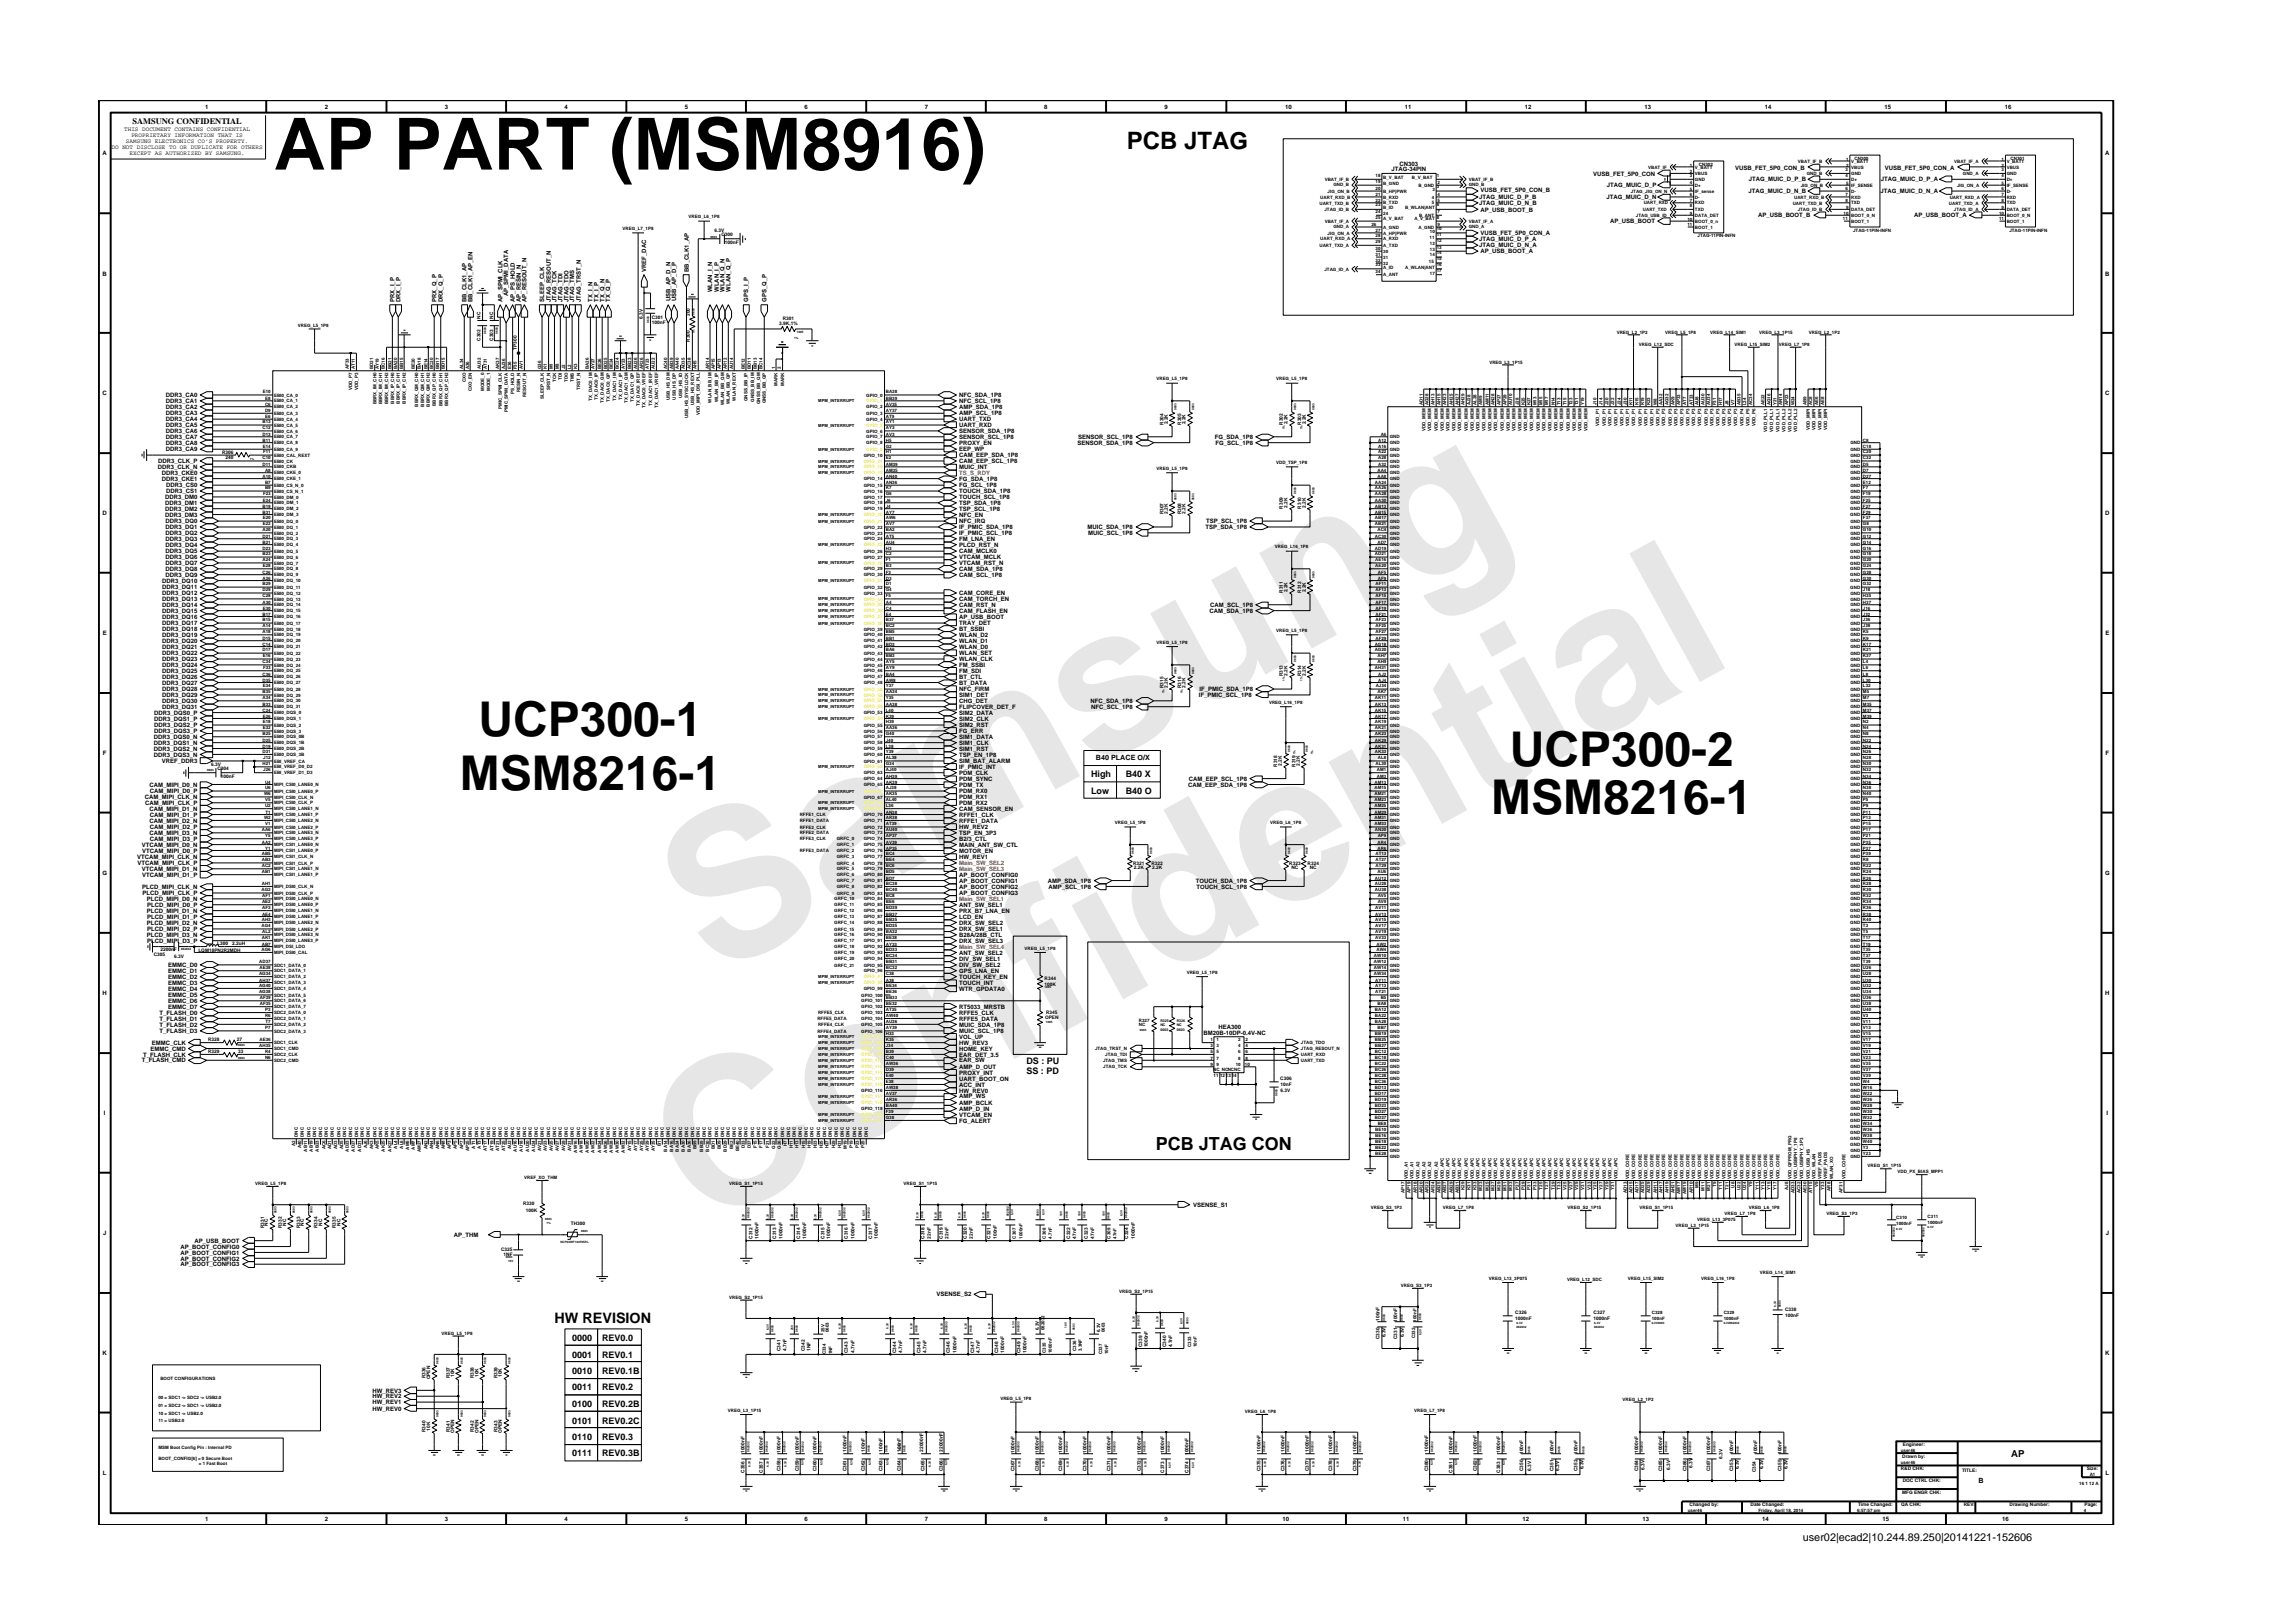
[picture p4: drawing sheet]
<svg xmlns="http://www.w3.org/2000/svg" width="297mm" height="210mm" viewBox="0 0 297 210" stroke-linecap="round" stroke-linejoin="round" font-family="sans-serif">
<defs><g id="words">
<g font-size="26.5" fill="#e6e6e6">
<text x="92.4" y="126.7" transform="rotate(-29 92.4 126.7)">Samsung</text>
<text x="91.1" y="159.4" transform="rotate(-29 91.1 159.4)">Confidential</text>
</g>
<text font-size="9.3" x="35.5" y="22">AP PART (MSM8916)</text>
<g font-size="6.2">
<text x="62" y="95.3">UCP300-1</text>
<text x="195.6" y="99.2">UCP300-2</text>
<text x="59.6" y="102.4">MSM8216-1</text>
<text x="193.2" y="105.5">MSM8216-1</text>
</g>
<text font-size="3.1" x="146" y="19.3">PCB JTAG</text>
<text font-size="2.3" x="149.7" y="149">PCB JTAG CON</text>
<text font-size="1.9" x="71.8" y="171.4">HW REVISION</text>
<text font-size="1.4" x="233.5" y="199.7">user02|ecad2|10.244.89.250|20141221-152606</text>
<g font-size="1.2">
<text x="141.3" y="100.7">High</text>
<text x="145.8" y="100.7">B40 X</text>
<text x="141.3" y="102.8">Low</text>
<text x="145.8" y="102.8">B40 O</text>
<text x="133" y="137.8">DS : PU</text>
<text x="133" y="139.1">SS : PD</text>
<text x="74.1" y="173.7">0000</text>
<text x="78" y="173.7">REV0.0</text>
<text x="74.1" y="175.9">0001</text>
<text x="74.1" y="178">0010</text>
<text x="78" y="175.9">REV0.1</text>
<text x="78" y="178">REV0.1B</text>
<text x="74.1" y="184.4">0101</text>
<text x="74.1" y="180.1">0011</text>
<text x="74.1" y="182.2">0100</text>
<text x="78" y="184.4">REV0.2C</text>
<text x="78" y="180.1">REV0.2</text>
<text x="78" y="182.2">REV0.2B</text>
<text x="74.1" y="186.5">0110</text>
<text x="74.1" y="188.7">0111</text>
<text x="78" y="186.5">REV0.3</text>
<text x="78" y="188.7">REV0.3B</text>
<text x="260.5" y="188.7">AP</text>
</g>
<text font-size="1.1" x="17.2" y="16.1">SAMSUNG CONFIDENTIAL</text>
<g font-size=".9">
<text x="142" y="98.5">B40 PLACE O/X</text>
<text x="256.3" y="192.1">B</text>
</g>
<g font-size=".8">
<text x="16.1" y="17">THIS DOCUMENT CONTAINS CONFIDENTIAL</text>
<text x="17" y="17.8">PROPRIETARY INFORMATION THAT IS</text>
<text x="26.6" y="14.1">1</text>
<text x="42.1" y="14.1">2</text>
<text x="57.6" y="14.1">3</text>
<text x="73.1" y="14.1">4</text>
<text x="88.7" y="14.1">5</text>
<text x="104.2" y="14.1">6</text>
<text x="119.8" y="14.1">7</text>
<text x="135.3" y="14.1">8</text>
<text x="150.9" y="14.1">9</text>
<text x="166.5" y="14.1">10</text>
<text x="182" y="14.1">11</text>
<text x="197.5" y="14.1">12</text>
<text x="213" y="14.1">13</text>
<text x="228.6" y="14.1">14</text>
<text x="244.1" y="14.1">15</text>
<text x="259.7" y="14.1">16</text>
<text x="13.3" y="20.1">A</text>
<text x="14.5" y="19.3">DO NOT DISCLOSE TO OR DUPLICATE FOR OTHERS</text>
<text x="16.3" y="18.5">SAMSUNG ELECTRONICS CO’S PROPERTY.</text>
<text x="16.8" y="20.1">EXCEPT AS AUTHORIZED BY SAMSUNG.</text>
<text x="180.2" y="22.2">JTAG-34PIN</text>
<text x="181.3" y="21.4">CN303</text>
<text x="206.4" y="22.8">VUSB_FET_5P0_CON</text>
<text x="224.8" y="22">VUSB_FET_5P0_CON_B</text>
<text x="226.5" y="23.5">JTAG_MUIC_D_P_B</text>
<text x="243.6" y="23.5">JTAG_MUIC_D_P_A</text>
<text x="244.2" y="22">VUSB_FET_5P0_CON_A</text>
<text x="272.7" y="20.1">A</text>
<text x="191.6" y="25.8">JTAG_MUIC_D_P_B</text>
<text x="191.6" y="26.6">JTAG_MUIC_D_N_B</text>
<text x="191.8" y="24.9">VUSB_FET_5P0_CON_B</text>
<text x="191.8" y="27.4">AP_USB_BOOT_B</text>
<text x="208.1" y="25.8">JTAG_MUIC_D_N</text>
<text x="208.1" y="24.3">JTAG_MUIC_D_P</text>
<text x="208.6" y="28.9">AP_USB_BOOT</text>
<text x="226.5" y="25">JTAG_MUIC_D_N_B</text>
<text x="227.7" y="28.2">AP_USB_BOOT_B</text>
<text x="243.6" y="25">JTAG_MUIC_D_N_A</text>
<text x="248" y="28.2">AP_USB_BOOT_A</text>
<text x="13.3" y="35.7">B</text>
<text x="83.7" y="35.2" transform="rotate(-90 83.7 35.2)">VREF_DAC</text>
<text x="89.2" y="35.2" transform="rotate(-90 89.2 35.2)">BB_CLK1_AP</text>
<text x="191.6" y="31.2">JTAG_MUIC_D_P_A</text>
<text x="191.6" y="32.1">JTAG_MUIC_D_N_A</text>
<text x="191.8" y="30.4">VUSB_FET_5P0_CON_A</text>
<text x="191.8" y="32.8">AP_USB_BOOT_A</text>
<text x="272.7" y="35.7">B</text>
<text x="51.1" y="39.1" transform="rotate(-90 51.1 39.1)">PRX_I_P</text>
<text x="51.9" y="39.1" transform="rotate(-90 51.9 39.1)">DRX_I_P</text>
<text x="56.5" y="39.1" transform="rotate(-90 56.5 39.1)">PRX_Q_P</text>
<text x="57.4" y="39.1" transform="rotate(-90 57.4 39.1)">DRX_Q_P</text>
<text x="60.4" y="39.1" transform="rotate(-90 60.4 39.1)">BB_CLK1_AP</text>
<text x="61.2" y="39.1" transform="rotate(-90 61.2 39.1)">BB_CLK1_AP_EN</text>
<text x="65.1" y="39.1" transform="rotate(-90 65.1 39.1)">AP_SPMI_CLK</text>
<text x="65.8" y="38.4" transform="rotate(-90 65.8 38.4)">AP_SPMI_DATA</text>
<text x="66.7" y="39.1" transform="rotate(-90 66.7 39.1)">AP_PS_HOLD</text>
<text x="67.5" y="39.1" transform="rotate(-90 67.5 39.1)">AP_RESIN_N</text>
<text x="68.2" y="39.1" transform="rotate(-90 68.2 39.1)">AP_RESOUT_N</text>
<text x="70.5" y="39.1" transform="rotate(-90 70.5 39.1)">SLEEP_CLK</text>
<text x="71.3" y="39.1" transform="rotate(-90 71.3 39.1)">JTAG_RESOUT_N</text>
<text x="72.1" y="39.1" transform="rotate(-90 72.1 39.1)">JTAG_TCK</text>
<text x="72.9" y="39.1" transform="rotate(-90 72.9 39.1)">JTAG_TDI</text>
<text x="73.6" y="39.1" transform="rotate(-90 73.6 39.1)">JTAG_TDO</text>
<text x="74.4" y="39.1" transform="rotate(-90 74.4 39.1)">JTAG_TMS</text>
<text x="75.2" y="39.1" transform="rotate(-90 75.2 39.1)">JTAG_TRST_N</text>
<text x="76.8" y="39.1" transform="rotate(-90 76.8 39.1)">TX_I_N</text>
<text x="77.5" y="39.1" transform="rotate(-90 77.5 39.1)">TX_I_P</text>
<text x="78.3" y="39.1" transform="rotate(-90 78.3 39.1)">TX_Q_N</text>
<text x="79.1" y="39.1" transform="rotate(-90 79.1 39.1)">TX_Q_P</text>
<text x="86.8" y="39" transform="rotate(-90 86.8 39)">USB_AP_D_N</text>
<text x="87.6" y="39" transform="rotate(-90 87.6 39)">USB_AP_D_P</text>
<text x="92.3" y="37.9" transform="rotate(-90 92.3 37.9)">WLAN_I_N</text>
<text x="93.1" y="37.8" transform="rotate(-90 93.1 37.8)">WLAN_I_P</text>
<text x="93.9" y="37.8" transform="rotate(-90 93.9 37.8)">WLAN_Q_N</text>
<text x="94.6" y="37.8" transform="rotate(-90 94.6 37.8)">WLAN_Q_P</text>
<text x="96.9" y="39.1" transform="rotate(-90 96.9 39.1)">GPS_I_P</text>
<text x="99.3" y="39.1" transform="rotate(-90 99.3 39.1)">GPS_Q_P</text>
<text x="13.3" y="51.2">C</text>
<text x="21.5" y="53.8">DDR3_CA3</text>
<text x="21.5" y="51.4">DDR3_CA0</text>
<text x="21.5" y="52.2">DDR3_CA1</text>
<text x="21.5" y="53">DDR3_CA2</text>
<text x="124.2" y="53">AMP_SDA_1P8</text>
<text x="124.2" y="53.8">AMP_SCL_1P8</text>
<text x="124.2" y="51.4">NFC_SDA_1P8</text>
<text x="124.2" y="52.2">NFC_SCL_1P8</text>
<text x="272.7" y="51.2">C</text>
<text x="21.5" y="58.5">DDR3_CA9</text>
<text x="21.5" y="56.1">DDR3_CA6</text>
<text x="21.5" y="54.6">DDR3_CA4</text>
<text x="21.5" y="57.6">DDR3_CA8</text>
<text x="21.5" y="55.3">DDR3_CA5</text>
<text x="21.5" y="56.9">DDR3_CA7</text>
<text x="124.2" y="58.5">EEP_WP</text>
<text x="124.2" y="59.2">CAM_EEP_SDA_1P8</text>
<text x="124.2" y="57.6">PROXY_EN</text>
<text x="124.2" y="54.6">UART_TXD</text>
<text x="124.2" y="56.9">SENSOR_SCL_1P8</text>
<text x="124.2" y="55.3">UART_RXD</text>
<text x="124.2" y="56.1">SENSOR_SDA_1P8</text>
<text x="139.6" y="57.6">SENSOR_SDA_1P8</text>
<text x="139.7" y="56.9">SENSOR_SCL_1P8</text>
<text x="157.4" y="56.9">FG_SDA_1P8</text>
<text x="157.5" y="57.6">FG_SCL_1P8</text>
<text x="20.5" y="60.8">DDR3_CLK_N</text>
<text x="20.5" y="60">DDR3_CLK_P</text>
<text x="21" y="62.3">DDR3_CKE1</text>
<text x="21" y="61.5">DDR3_CKE0</text>
<text x="21.4" y="65.4">DDR3_DM1</text>
<text x="21.4" y="64.7">DDR3_DM0</text>
<text x="21.5" y="63.9">DDR3_CS1</text>
<text x="21.5" y="63.1">DDR3_CS0</text>
<text x="124.2" y="64.7">TOUCH_SCL_1P8</text>
<text x="124.2" y="63.9">TOUCH_SDA_1P8</text>
<text x="124.2" y="65.4">TSP_SDA_1P8</text>
<text x="124.2" y="60.8">MUIC_INT</text>
<text x="124.2" y="63.1">FG_SCL_1P8</text>
<text x="124.2" y="62.3">FG_SDA_1P8</text>
<text x="124.2" y="60">CAM_EEP_SCL_1P8</text>
<text x="13.3" y="66.8">D</text>
<text x="21.4" y="66.2">DDR3_DM2</text>
<text x="21.4" y="66.9">DDR3_DM3</text>
<text x="21.5" y="67.8">DDR3_DQ0</text>
<text x="21.5" y="68.6">DDR3_DQ1</text>
<text x="21.5" y="70.8">DDR3_DQ4</text>
<text x="21.5" y="70.1">DDR3_DQ3</text>
<text x="21.5" y="71.7">DDR3_DQ5</text>
<text x="21.5" y="69.3">DDR3_DQ2</text>
<text x="124.2" y="71.7">CAM_MCLK0</text>
<text x="124.2" y="66.2">TSP_SCL_1P8</text>
<text x="124.2" y="69.3">IF_PMIC_SCL_1P8</text>
<text x="124.2" y="70.1">FM_LNA_EN</text>
<text x="124.2" y="70.8">PLCD_RST_N</text>
<text x="124.2" y="68.6">IF_PMIC_SDA_1P8</text>
<text x="124.2" y="67.8">NFC_IRQ</text>
<text x="124.2" y="66.9">NFC_EN</text>
<text x="140.9" y="68.6">MUIC_SDA_1P8</text>
<text x="141" y="69.3">MUIC_SCL_1P8</text>
<text x="156.2" y="68.6">TSP_SDA_1P8</text>
<text x="156.3" y="67.8">TSP_SCL_1P8</text>
<text x="272.7" y="66.8">D</text>
<text x="21" y="77.1">DDR3_DQ12</text>
<text x="21" y="77.9">DDR3_DQ13</text>
<text x="21" y="76.3">DDR3_DQ11</text>
<text x="21" y="75.5">DDR3_DQ10</text>
<text x="21.5" y="74">DDR3_DQ8</text>
<text x="21.5" y="74.7">DDR3_DQ9</text>
<text x="21.5" y="72.4">DDR3_DQ6</text>
<text x="21.5" y="73.2">DDR3_DQ7</text>
<text x="124.2" y="73.2">VTCAM_RST_N</text>
<text x="124.2" y="74.7">CAM_SCL_1P8</text>
<text x="124.2" y="77.9">CAM_TORCH_EN</text>
<text x="124.2" y="77.1">CAM_CORE_EN</text>
<text x="124.2" y="72.4">VTCAM_MCLK</text>
<text x="124.2" y="74">CAM_SDA_1P8</text>
<text x="13.3" y="82.3">E</text>
<text x="21" y="79.4">DDR3_DQ15</text>
<text x="21" y="81">DDR3_DQ17</text>
<text x="21" y="80.2">DDR3_DQ16</text>
<text x="21" y="83.3">DDR3_DQ20</text>
<text x="21" y="81.8">DDR3_DQ18</text>
<text x="21" y="82.5">DDR3_DQ19</text>
<text x="21" y="78.6">DDR3_DQ14</text>
<text x="124.2" y="81">TRAY_DET</text>
<text x="124.2" y="80.2">AP_USB_BOOT</text>
<text x="124.2" y="83.3">WLAN_D1</text>
<text x="124.2" y="82.5">WLAN_D2</text>
<text x="124.2" y="81.8">BT_SSBI</text>
<text x="124.2" y="79.4">CAM_FLASH_EN</text>
<text x="124.2" y="78.6">CAM_RST_N</text>
<text x="156.7" y="79.4">CAM_SDA_1P8</text>
<text x="156.8" y="78.6">CAM_SCL_1P8</text>
<text x="272.7" y="82.3">E</text>
<text x="21" y="88.7">DDR3_DQ27</text>
<text x="21" y="85.7">DDR3_DQ23</text>
<text x="21" y="89.5">DDR3_DQ28</text>
<text x="21" y="87.2">DDR3_DQ25</text>
<text x="21" y="86.4">DDR3_DQ24</text>
<text x="21" y="87.9">DDR3_DQ26</text>
<text x="21" y="84">DDR3_DQ21</text>
<text x="21" y="84.9">DDR3_DQ22</text>
<text x="124.2" y="86.4">FM_SSBI</text>
<text x="124.2" y="87.2">FM_SDI</text>
<text x="124.2" y="89.5">NFC_FIRM</text>
<text x="124.2" y="87.9">BT_CTL</text>
<text x="124.2" y="84.9">WLAN_SET</text>
<text x="124.2" y="85.7">WLAN_CLK</text>
<text x="124.2" y="84">WLAN_D0</text>
<text x="124.2" y="88.7">BT_DATA</text>
<text x="155.4" y="89.6">IF_PMIC_SDA_1P8</text>
<text x="19.9" y="95.7">DDR3_DQS0_N</text>
<text x="20" y="94.2">DDR3_DQS2_P</text>
<text x="20" y="93.4">DDR3_DQS1_P</text>
<text x="20" y="95">DDR3_DQS3_P</text>
<text x="20" y="92.6">DDR3_DQS0_P</text>
<text x="21" y="91.1">DDR3_DQ30</text>
<text x="21" y="91.8">DDR3_DQ31</text>
<text x="21" y="90.3">DDR3_DQ29</text>
<text x="124.2" y="94.2">SIM2_RST</text>
<text x="124.2" y="91.8">FLIPCOVER_DET_F</text>
<text x="124.2" y="95">FG_ERR</text>
<text x="124.2" y="91.1">CHG_DET</text>
<text x="124.2" y="90.3">SIM1_DET</text>
<text x="124.2" y="93.4">SIM2_CLK</text>
<text x="124.2" y="92.6">SIM2_DATA</text>
<text x="124.2" y="95.7">SIM1_DATA</text>
<text x="141.3" y="91.1">NFC_SDA_1P8</text>
<text x="141.4" y="91.8">NFC_SCL_1P8</text>
<text x="155.3" y="90.3">IF_PMIC_SCL_1P8</text>
<text x="13.3" y="97.8">F</text>
<text x="19.4" y="101.9">CAM_MIPI_D0_N</text>
<text x="19.9" y="98">DDR3_DQS3_N</text>
<text x="19.9" y="97.3">DDR3_DQS2_N</text>
<text x="19.9" y="96.5">DDR3_DQS1_N</text>
<text x="21" y="98.9">VREF_DDR3</text>
<text x="124.2" y="99.6">IF_PMIC_INT</text>
<text x="124.2" y="98">TSP_EN_1P8</text>
<text x="124.2" y="101.1">PDM_SYNC</text>
<text x="124.2" y="100.4">PDM_CLK</text>
<text x="124.2" y="101.9">PDM_TX</text>
<text x="124.2" y="98.9">SIM_BAT_ALARM</text>
<text x="124.2" y="96.5">SIM1_CLK</text>
<text x="124.2" y="97.3">SIM1_RST</text>
<text x="153.9" y="101.9">CAM_EEP_SDA_1P8</text>
<text x="154" y="101.1">CAM_EEP_SCL_1P8</text>
<text x="272.8" y="97.8">F</text>
<text x="18.8" y="103.5">CAM_MIPI_CLK_N</text>
<text x="18.8" y="104.3">CAM_MIPI_CLK_P</text>
<text x="19.4" y="105">CAM_MIPI_D1_N</text>
<text x="19.4" y="106.6">CAM_MIPI_D2_N</text>
<text x="19.4" y="102.8">CAM_MIPI_D0_P</text>
<text x="19.4" y="105.8">CAM_MIPI_D1_P</text>
<text x="19.4" y="107.4">CAM_MIPI_D2_P</text>
<text x="124.2" y="107.4">HW_REV2</text>
<text x="124.2" y="105">CAM_SENSOR_EN</text>
<text x="124.2" y="105.8">RFFE1_CLK</text>
<text x="124.2" y="106.6">RFFE1_DATA</text>
<text x="124.2" y="104.3">PDM_RX2</text>
<text x="124.2" y="102.8">PDM_RX0</text>
<text x="124.2" y="103.5">PDM_RX1</text>
<text x="13.3" y="113.3">G</text>
<text x="17.8" y="111.2">VTCAM_MIPI_CLK_N</text>
<text x="17.8" y="112.1">VTCAM_MIPI_CLK_P</text>
<text x="18.4" y="112.8">VTCAM_MIPI_D1_N</text>
<text x="18.4" y="109.7">VTCAM_MIPI_D0_N</text>
<text x="18.4" y="110.5">VTCAM_MIPI_D0_P</text>
<text x="18.4" y="113.6">VTCAM_MIPI_D1_P</text>
<text x="19.4" y="108.2">CAM_MIPI_D3_N</text>
<text x="19.4" y="108.9">CAM_MIPI_D3_P</text>
<text x="124.2" y="110.5">MOTOR_EN</text>
<text x="124.2" y="111.2">HW_REV1</text>
<text x="124.2" y="108.9">B2/3_CTL</text>
<text x="124.2" y="109.7">MAIN_ANT_SW_CTL</text>
<text x="124.2" y="113.6">AP_BOOT_CONFIG0</text>
<text x="124.2" y="108.2">TSP_EN_3P3</text>
<text x="272.7" y="113.3">G</text>
<text x="18.4" y="115.1">PLCD_MIPI_CLK_N</text>
<text x="18.5" y="116">PLCD_MIPI_CLK_P</text>
<text x="19" y="119.8">PLCD_MIPI_D2_N</text>
<text x="19" y="116.7">PLCD_MIPI_D0_N</text>
<text x="19" y="118.3">PLCD_MIPI_D1_N</text>
<text x="19.1" y="117.5">PLCD_MIPI_D0_P</text>
<text x="19.1" y="119">PLCD_MIPI_D1_P</text>
<text x="124.2" y="117.5">ANT_SW_SEL1</text>
<text x="124.2" y="119.8">DRX_SW_SEL2</text>
<text x="124.2" y="119">LCD_EN</text>
<text x="124.2" y="118.3">PRX_B7_LNA_EN</text>
<text x="124.2" y="114.4">AP_BOOT_CONFIG1</text>
<text x="124.2" y="115.1">AP_BOOT_CONFIG2</text>
<text x="124.2" y="116">AP_BOOT_CONFIG3</text>
<text x="135.7" y="114.4">AMP_SDA_1P8</text>
<text x="135.8" y="115.1">AMP_SCL_1P8</text>
<text x="154.9" y="114.4">TOUCH_SDA_1P8</text>
<text x="155" y="115.1">TOUCH_SCL_1P8</text>
<text x="19" y="121.4">PLCD_MIPI_D3_N</text>
<text x="19.1" y="120.6">PLCD_MIPI_D2_P</text>
<text x="19.1" y="122.1">PLCD_MIPI_D3_P</text>
<text x="21.8" y="125.3">EMMC_D0</text>
<text x="124.2" y="124.4">DIV_SW_SEL1</text>
<text x="124.2" y="125.3">DIV_SW_SEL2</text>
<text x="124.2" y="122.1">DRX_SW_SEL3</text>
<text x="124.2" y="120.6">DRX_SW_SEL1</text>
<text x="124.2" y="121.4">B28A/28B_CTL</text>
<text x="124.2" y="123.7">ANT_SW_SEL2</text>
<text x="13.3" y="128.9">H</text>
<text x="20.7" y="131.5">T_FLASH_D0</text>
<text x="21.8" y="130.7">EMMC_D7</text>
<text x="21.8" y="129.9">EMMC_D6</text>
<text x="21.8" y="126.8">EMMC_D2</text>
<text x="21.8" y="129.2">EMMC_D5</text>
<text x="21.8" y="128.3">EMMC_D4</text>
<text x="21.8" y="127.6">EMMC_D3</text>
<text x="21.8" y="126">EMMC_D1</text>
<text x="124.2" y="126.8">TOUCH_KEY_EN</text>
<text x="124.2" y="127.6">TOUCH_INT</text>
<text x="124.2" y="130.7">RT5033_MRSTB</text>
<text x="124.2" y="128.3">WTR_GPDATA0</text>
<text x="124.2" y="131.5">RFFE5_CLK</text>
<text x="124.2" y="126">GPS_LNA_EN</text>
<text x="272.7" y="128.9">H</text>
<text x="18.4" y="137.6">T_FLASH_CMD</text>
<text x="18.5" y="136.9">T_FLASH_CLK</text>
<text x="19.5" y="136.1">EMMC_CMD</text>
<text x="19.7" y="135.4">EMMC_CLK</text>
<text x="20.7" y="133.8">T_FLASH_D3</text>
<text x="20.7" y="132.2">T_FLASH_D1</text>
<text x="20.7" y="133">T_FLASH_D2</text>
<text x="124.2" y="133.8">MUIC_SCL_1P8</text>
<text x="124.2" y="133">MUIC_SDA_1P8</text>
<text x="124.2" y="136.9">EAR_DET_3.5</text>
<text x="124.2" y="137.6">EAR_SW</text>
<text x="124.2" y="134.6">VOL_UP</text>
<text x="124.2" y="136.1">HOME_KEY</text>
<text x="124.2" y="135.4">HW_REV3</text>
<text x="124.2" y="132.2">RFFE5_DATA</text>
<text x="155.9" y="134.1">BM20B-10DP-0.4V-NC</text>
<text x="157.8" y="133.3">HEA300</text>
<text x="124.2" y="141.5">HW_REV0</text>
<text x="124.2" y="139.2">PROXY_INT</text>
<text x="124.2" y="140.8">ACC_INT</text>
<text x="124.2" y="140">UART_BOOT_ON</text>
<text x="124.2" y="138.5">AMP_D_OUT</text>
<text x="124.2" y="143.1">AMP_BCLK</text>
<text x="124.2" y="142.3">AMP_WS</text>
<text x="124.2" y="143.9">AMP_D_IN</text>
<text x="13.5" y="144.4">I</text>
<text x="124.2" y="145.4">FG_ALERT</text>
<text x="124.2" y="144.7">VTCAM_EN</text>
<text x="272.9" y="144.4">I</text>
<text x="13.4" y="160">J</text>
<text x="23.4" y="161.8">AP_BOOT_CONFIG0</text>
<text x="25.2" y="161">AP_USB_BOOT</text>
<text x="58.8" y="160.2">AP_THM</text>
<text x="154.5" y="156.4">VSENSE_S1</text>
<text x="272.8" y="160">J</text>
<text x="23.4" y="162.5">AP_BOOT_CONFIG1</text>
<text x="23.4" y="163.3">AP_BOOT_CONFIG2</text>
<text x="23.4" y="164.1">AP_BOOT_CONFIG3</text>
<text x="121.3" y="168">VSENSE_S2</text>
<text x="13.3" y="175.5">K</text>
<text x="272.7" y="175.5">K</text>
<text x="48.3" y="181.2">HW_REV2</text>
<text x="48.3" y="181.9">HW_REV1</text>
<text x="48.3" y="182.8">HW_REV0</text>
<text x="48.3" y="180.4">HW_REV3</text>
<text x="13.3" y="191.1">L</text>
<text x="272.8" y="191.1">L</text>
<text x="26.6" y="197.1">1</text>
<text x="42.1" y="197.1">2</text>
<text x="57.6" y="197.1">3</text>
<text x="73.1" y="197.1">4</text>
<text x="88.7" y="197.1">5</text>
<text x="104.2" y="197.1">6</text>
<text x="119.8" y="197.1">7</text>
<text x="135.3" y="197.1">8</text>
<text x="150.9" y="197.1">9</text>
<text x="166.1" y="197.1">10</text>
<text x="181.7" y="197.1">11</text>
<text x="197.2" y="197.1">12</text>
<text x="212.8" y="197.1">13</text>
<text x="228.3" y="197.1">14</text>
<text x="243.9" y="197.1">15</text>
<text x="259.4" y="197.1">16</text>
</g>
<g font-size=".8" fill="#f00">
<text x="124.2" y="61.5">TS_S_RDY</text>
<text x="124.2" y="112.1">Main_SW_SEL2</text>
<text x="124.2" y="112.8">Main_SW_SEL3</text>
<text x="124.2" y="116.7">Main_SW_SEL1</text>
<text x="124.2" y="122.9">Main_SW_SEL4</text>
</g>
<g font-size=".6">
<text x="171.6" y="23.4">VBAT_IF_B</text>
<text x="178.2" y="22.9">18</text>
<text x="178.2" y="23.7">19</text>
<text x="179.2" y="23.1">B_V_BAT</text>
<text x="179.2" y="23.9">B_GND</text>
<text x="182.9" y="23.1">B_V_BAT</text>
<text x="186.1" y="22.9">1</text>
<text x="186.2" y="23.8">2</text>
<text x="190.3" y="23.4">VBAT_IF_B</text>
<text x="213.5" y="21.9">VBAT_IF</text>
<text x="218.9" y="21.6">1</text>
<text x="218.9" y="23">3</text>
<text x="218.9" y="22.5">2</text>
<text x="218.9" y="23.8">4</text>
<text x="219.6" y="21.8">V_BATT</text>
<text x="219.6" y="23.4">GND</text>
<text x="219.6" y="22.7">VBUS</text>
<text x="220.1" y="21.5">CN302</text>
<text x="232.9" y="21.1">VBAT_IF_B</text>
<text x="234" y="22.6">GND_B</text>
<text x="239.1" y="22.2">3</text>
<text x="239.1" y="23">4</text>
<text x="239.1" y="24">5</text>
<text x="239.1" y="21.6">2</text>
<text x="239.1" y="20.9">1</text>
<text x="239.8" y="22.7">GND</text>
<text x="239.8" y="21.8">VBUS</text>
<text x="239.8" y="21.1">V_BATT</text>
<text x="239.8" y="23.4">D+</text>
<text x="240.2" y="20.7">CN300</text>
<text x="253.1" y="21.1">VBAT_IF_A</text>
<text x="254.3" y="22.6">GND_A</text>
<text x="259.3" y="22.2">3</text>
<text x="259.3" y="24">5</text>
<text x="259.3" y="21.6">2</text>
<text x="259.3" y="20.9">1</text>
<text x="259.3" y="23">4</text>
<text x="260" y="21.8">VBUS</text>
<text x="260" y="21.1">V_BATT</text>
<text x="260" y="23.4">D+</text>
<text x="260" y="22.7">GND</text>
<text x="260.5" y="20.7">CN301</text>
<text x="80.7" y="29.8">VREG_L7_1P8</text>
<text x="89.2" y="28.3">VREG_L6_1P8</text>
<text x="170.9" y="26.5">UART_TXD_B</text>
<text x="171" y="25.7">UART_RXD_B</text>
<text x="171.6" y="27.3">JTAG_ID_B</text>
<text x="171.6" y="28.9">VBAT_IF_A</text>
<text x="172" y="25">JIG_ON_B</text>
<text x="172.7" y="29.6">GND_A</text>
<text x="172.7" y="24.2">GND_B</text>
<text x="177.7" y="29.2">26</text>
<text x="178.2" y="24.6">20</text>
<text x="178.2" y="26.7">23</text>
<text x="178.2" y="25.3">21</text>
<text x="178.2" y="26.1">22</text>
<text x="178.2" y="27.5">24</text>
<text x="178.2" y="28.3">25</text>
<text x="179.2" y="25">B_HP|PWR</text>
<text x="179.2" y="27">B_ID</text>
<text x="179.2" y="25.7">B_RXD</text>
<text x="179.2" y="26.5">B_TXD</text>
<text x="179.2" y="29.6">A_GND</text>
<text x="179.2" y="27.8">24</text>
<text x="179.2" y="28.6">A_V_BAT</text>
<text x="182" y="27">B_WLAN|ANT</text>
<text x="183.2" y="28.6">A_V_BAT</text>
<text x="183.7" y="24.2">B_GND</text>
<text x="183.7" y="29.6">A_GND</text>
<text x="183.8" y="28.1">B_ANT</text>
<text x="185.5" y="25.7">4</text>
<text x="185.5" y="26.5">5</text>
<text x="185.5" y="24.8">3</text>
<text x="186.1" y="26.7">6</text>
<text x="186.1" y="24.4">3</text>
<text x="186.1" y="28.3">8</text>
<text x="186.1" y="29.8">10</text>
<text x="186.2" y="27.6">7</text>
<text x="186.2" y="29.2">9</text>
<text x="186.2" y="25.3">4</text>
<text x="186.2" y="26.1">5</text>
<text x="190.3" y="28.9">VBAT_IF_A</text>
<text x="190.3" y="29.6">GND_A</text>
<text x="190.3" y="24.2">GND_B</text>
<text x="211.3" y="25">JTAG_JIG_ON_N</text>
<text x="211.9" y="28.1">JTAG_USB_ID</text>
<text x="212.8" y="27.3">UART_TXD</text>
<text x="212.9" y="26.5">UART_RXD</text>
<text x="218.6" y="29.2">11</text>
<text x="218.6" y="28.6">10</text>
<text x="218.9" y="25.3">6</text>
<text x="218.9" y="27.9">9</text>
<text x="218.9" y="24.8">5</text>
<text x="218.9" y="26.1">7</text>
<text x="218.9" y="26.9">8</text>
<text x="219.6" y="24.2">D+</text>
<text x="219.6" y="25.7">D-</text>
<text x="219.6" y="28.1">DATA_DET</text>
<text x="219.6" y="25">IF_sense</text>
<text x="219.6" y="26.5">RXD</text>
<text x="219.6" y="27.3">TXD</text>
<text x="219.6" y="29.6">BOOT_1</text>
<text x="219.6" y="28.9">BOOT_0_n</text>
<text x="232.2" y="26.5">UART_TXD_B</text>
<text x="232.4" y="25.7">UART_RXD_B</text>
<text x="232.9" y="27.3">JTAG_ID_B</text>
<text x="233.3" y="24.2">JIG_ON_B</text>
<text x="238.7" y="28.5">11</text>
<text x="238.8" y="27.9">10</text>
<text x="239.1" y="24.6">6</text>
<text x="239.1" y="25.3">7</text>
<text x="239.1" y="26.1">8</text>
<text x="239.1" y="27.1">9</text>
<text x="239.8" y="25">D-</text>
<text x="239.8" y="27.3">DATA_DET</text>
<text x="239.8" y="24.2">IF_SENSE</text>
<text x="239.8" y="25.7">RXD</text>
<text x="239.8" y="26.5">TXD</text>
<text x="239.8" y="28.9">BOOT_1</text>
<text x="239.8" y="28.1">BOOT_0_N</text>
<text x="252.5" y="26.5">UART_TXD_A</text>
<text x="252.6" y="25.7">UART_RXD_A</text>
<text x="253.1" y="27.3">JTAG_ID_A</text>
<text x="253.5" y="24.2">JIG_ON_A</text>
<text x="259" y="28.5">11</text>
<text x="259" y="27.9">10</text>
<text x="259.3" y="25.3">7</text>
<text x="259.3" y="26.1">8</text>
<text x="259.3" y="24.6">6</text>
<text x="259.3" y="27.1">9</text>
<text x="260" y="24.2">IF_SENSE</text>
<text x="260" y="25.7">RXD</text>
<text x="260" y="26.5">TXD</text>
<text x="260" y="28.9">BOOT_1</text>
<text x="260" y="28.1">BOOT_0_N</text>
<text x="260" y="25">D-</text>
<text x="260" y="27.3">DATA_DET</text>
<text x="92.6" y="30">6.3V</text>
<text x="93.5" y="30.6">C300</text>
<text x="93.9" y="31.6">100nF</text>
<text x="170.9" y="31.9">UART_TXD_A</text>
<text x="171" y="31.1">UART_RXD_A</text>
<text x="171.6" y="35.1">JTAG_ID_A</text>
<text x="172" y="30.4">JIG_ON_A</text>
<text x="178.2" y="32.4">30</text>
<text x="178.2" y="33.1">31</text>
<text x="178.2" y="30.8">28</text>
<text x="178.2" y="31.5">29</text>
<text x="178.2" y="30">27</text>
<text x="178.2" y="34.5">33</text>
<text x="178.2" y="33.9">32</text>
<text x="178.2" y="35.4">34</text>
<text x="179.2" y="32.8">30</text>
<text x="179.2" y="33.5">31</text>
<text x="179.2" y="31.1">A_RXD</text>
<text x="179.2" y="32">A_TXD</text>
<text x="179.2" y="30.4">A_HP|PWR</text>
<text x="179.2" y="34.8">A_ID</text>
<text x="179.2" y="34.3">32</text>
<text x="179.2" y="35.8">A_ANT</text>
<text x="182" y="34.8">A_WLAN|ANT</text>
<text x="185.1" y="34.1">15</text>
<text x="185.2" y="30.9">11</text>
<text x="185.2" y="32.5">13</text>
<text x="185.2" y="33.2">14</text>
<text x="185.2" y="35.6">17</text>
<text x="185.2" y="30.2">10</text>
<text x="185.2" y="31.7">12</text>
<text x="186.1" y="34.5">16</text>
<text x="186.1" y="32.2">13</text>
<text x="186.1" y="33">14</text>
<text x="186.1" y="33.7">15</text>
<text x="186.1" y="35.3">17</text>
<text x="186.1" y="30.6">11</text>
<text x="186.1" y="31.4">12</text>
<text x="219.9" y="30.8">JTAG-11PIN-INFN</text>
<text x="240.1" y="30">JTAG-11PIN-INFN</text>
<text x="260.3" y="30">JTAG-11PIN-INFN</text>
<text x="62.3" y="41.3" transform="rotate(-90 62.3 41.3)">NC</text>
<text x="63.9" y="41.3" transform="rotate(-90 63.9 41.3)">NC</text>
<text x="83.3" y="41.3" transform="rotate(-90 83.3 41.3)">6.3V</text>
<text x="84.4" y="41.3">C301</text>
<text x="89.4" y="40.9" transform="rotate(-90 89.4 40.9)">200</text>
<text x="101.4" y="41.5">R301</text>
<text x="38.6" y="42.4">VREG_L5_1P8</text>
<text x="45.2" y="47.9" transform="rotate(-90 45.2 47.9)">AF33</text>
<text x="46" y="47.9" transform="rotate(-90 46 47.9)">AT11</text>
<text x="48.3" y="47.9" transform="rotate(-90 48.3 47.9)">BD21</text>
<text x="49.1" y="47.9" transform="rotate(-90 49.1 47.9)">AY19</text>
<text x="49.9" y="47.9" transform="rotate(-90 49.9 47.9)">BC16</text>
<text x="50.7" y="47.9" transform="rotate(-90 50.7 47.9)">BB21</text>
<text x="51.5" y="47.9" transform="rotate(-90 51.5 47.9)">BA20</text>
<text x="52.2" y="47.9" transform="rotate(-90 52.2 47.9)">BB15</text>
<text x="53.7" y="47.9" transform="rotate(-90 53.7 47.9)">BE20</text>
<text x="54.5" y="47.9" transform="rotate(-90 54.5 47.9)">BA18</text>
<text x="55.4" y="47.9" transform="rotate(-90 55.4 47.9)">BE14</text>
<text x="56.1" y="47.9" transform="rotate(-90 56.1 47.9)">BC20</text>
<text x="56.9" y="47.9" transform="rotate(-90 56.9 47.9)">BB17</text>
<text x="57.6" y="47.9" transform="rotate(-90 57.6 47.9)">BD15</text>
<text x="60" y="47.9" transform="rotate(-90 60 47.9)">AL34</text>
<text x="60.8" y="47.9" transform="rotate(-90 60.8 47.9)">A36</text>
<text x="62.3" y="44.1" transform="rotate(-90 62.3 44.1)">C302</text>
<text x="62.3" y="47.9" transform="rotate(-90 62.3 47.9)">AU32</text>
<text x="63.1" y="47.9" transform="rotate(-90 63.1 47.9)">AT31</text>
<text x="63.9" y="44.1" transform="rotate(-90 63.9 44.1)">C303</text>
<text x="64.7" y="47.9" transform="rotate(-90 64.7 47.9)">AK37</text>
<text x="65.4" y="47.9" transform="rotate(-90 65.4 47.9)">AJ36</text>
<text x="66.2" y="47.9" transform="rotate(-90 66.2 47.9)">E36</text>
<text x="67" y="47.9" transform="rotate(-90 67 47.9)">F35</text>
<text x="67" y="45.3" transform="rotate(-90 67 45.3)">TP300</text>
<text x="67.7" y="47.9" transform="rotate(-90 67.7 47.9)">AV1</text>
<text x="70.1" y="47.9" transform="rotate(-90 70.1 47.9)">G36</text>
<text x="70.9" y="47.9" transform="rotate(-90 70.9 47.9)">K1</text>
<text x="71.6" y="47.9" transform="rotate(-90 71.6 47.9)">M1</text>
<text x="72.4" y="47.9" transform="rotate(-90 72.4 47.9)">M3</text>
<text x="73.2" y="47.9" transform="rotate(-90 73.2 47.9)">J2</text>
<text x="74" y="47.9" transform="rotate(-90 74 47.9)">L2</text>
<text x="74.7" y="47.9" transform="rotate(-90 74.7 47.9)">K3</text>
<text x="76.3" y="47.9" transform="rotate(-90 76.3 47.9)">BA26</text>
<text x="77" y="47.9" transform="rotate(-90 77 47.9)">AY27</text>
<text x="77.9" y="47.9" transform="rotate(-90 77.9 47.9)">BE26</text>
<text x="78.6" y="47.9" transform="rotate(-90 78.6 47.9)">BD25</text>
<text x="79.4" y="47.9" transform="rotate(-90 79.4 47.9)">BE24</text>
<text x="80.2" y="47.9" transform="rotate(-90 80.2 47.9)">BC24</text>
<text x="80.9" y="47.9" transform="rotate(-90 80.9 47.9)">AY23</text>
<text x="81.8" y="47.9" transform="rotate(-90 81.8 47.9)">BB23</text>
<text x="82.5" y="47.9" transform="rotate(-90 82.5 47.9)">AU26</text>
<text x="83.3" y="47.9" transform="rotate(-90 83.3 47.9)">AR26</text>
<text x="84.1" y="47.9" transform="rotate(-90 84.1 47.9)">AT23</text>
<text x="84.4" y="42">100nF</text>
<text x="84.8" y="47.9" transform="rotate(-90 84.8 47.9)">AU22</text>
<text x="86.4" y="47.9" transform="rotate(-90 86.4 47.9)">AC40</text>
<text x="87.2" y="47.9" transform="rotate(-90 87.2 47.9)">AB39</text>
<text x="88" y="47.9" transform="rotate(-90 88 47.9)">AA40</text>
<text x="88.7" y="47.9" transform="rotate(-90 88.7 47.9)">AD35</text>
<text x="89.4" y="44.3" transform="rotate(-90 89.4 44.3)">R300</text>
<text x="89.5" y="47.9" transform="rotate(-90 89.5 47.9)">AC38</text>
<text x="90.2" y="47.9" transform="rotate(-90 90.2 47.9)">AH5</text>
<text x="91.9" y="47.9" transform="rotate(-90 91.9 47.9)">AR14</text>
<text x="92.6" y="47.9" transform="rotate(-90 92.6 47.9)">AP15</text>
<text x="93.4" y="47.9" transform="rotate(-90 93.4 47.9)">AP13</text>
<text x="94.1" y="47.9" transform="rotate(-90 94.1 47.9)">AR12</text>
<text x="95" y="47.9" transform="rotate(-90 95 47.9)">AU14</text>
<text x="96.5" y="47.9" transform="rotate(-90 96.5 47.9)">BE12</text>
<text x="97.3" y="47.9" transform="rotate(-90 97.3 47.9)">BD11</text>
<text x="98" y="47.9" transform="rotate(-90 98 47.9)">BB13</text>
<text x="98.8" y="47.9" transform="rotate(-90 98.8 47.9)">BC14</text>
<text x="100.4" y="47.9" transform="rotate(-90 100.4 47.9)">1</text>
<text x="100.9" y="42.1">3.9K,1%</text>
<text x="101.2" y="47.9" transform="rotate(-90 101.2 47.9)">2</text>
<text x="192.9" y="47.1">VREG_L3_1P15</text>
<text x="209.4" y="43.3">VREG_L2_1P2</text>
<text x="212.3" y="44.8">VREG_L12_SDC</text>
<text x="215.7" y="43.3">VREG_L5_1P8</text>
<text x="221.6" y="43.3">VREG_L14_SIM1</text>
<text x="224.7" y="44.8">VREG_L15_SIM2</text>
<text x="227.9" y="43.3">VREG_L3_1P15</text>
<text x="230.4" y="44.8">VREG_L7_1P8</text>
<text x="234.3" y="43.3">VREG_L2_1P2</text>
<text x="34" y="51">E10</text>
<text x="34.3" y="53.3">D9</text>
<text x="34.3" y="52.6">C6</text>
<text x="34.4" y="51.8">E8</text>
<text x="35.5" y="52.1">EBI0_CA_1</text>
<text x="35.5" y="53.7">EBI0_CA_3</text>
<text x="35.5" y="51.4">EBI0_CA_0</text>
<text x="35.5" y="52.9">EBI0_CA_2</text>
<text x="45.6" y="50.6" transform="rotate(-90 45.6 50.6)">VDD_P7</text>
<text x="46.4" y="50.6" transform="rotate(-90 46.4 50.6)">VDD_P3</text>
<text x="48.8" y="52.4" transform="rotate(-90 48.8 52.4)">BBRX_IM_CH0</text>
<text x="49.5" y="52.4" transform="rotate(-90 49.5 52.4)">BBRX_IM_CH1</text>
<text x="50.3" y="52.4" transform="rotate(-90 50.3 52.4)">BBRX_IM_CH2</text>
<text x="51" y="52.3" transform="rotate(-90 51 52.3)">BBRX_IP_CH0</text>
<text x="51.8" y="52.3" transform="rotate(-90 51.8 52.3)">BBRX_IP_CH1</text>
<text x="52.6" y="52.3" transform="rotate(-90 52.6 52.3)">BBRX_IP_CH2</text>
<text x="54.2" y="52.7" transform="rotate(-90 54.2 52.7)">BBRX_QM_CH0</text>
<text x="54.9" y="52.7" transform="rotate(-90 54.9 52.7)">BBRX_QM_CH1</text>
<text x="55.7" y="52.7" transform="rotate(-90 55.7 52.7)">BBRX_QM_CH2</text>
<text x="56.5" y="52.6" transform="rotate(-90 56.5 52.6)">BBRX_QP_CH0</text>
<text x="57.3" y="52.6" transform="rotate(-90 57.3 52.6)">BBRX_QP_CH1</text>
<text x="58.1" y="52.6" transform="rotate(-90 58.1 52.6)">BBRX_QP_CH2</text>
<text x="60.4" y="49.6" transform="rotate(-90 60.4 49.6)">CXO</text>
<text x="61.1" y="50.7" transform="rotate(-90 61.1 50.7)">CXO_EN</text>
<text x="62.7" y="50.7" transform="rotate(-90 62.7 50.7)">MODE_0</text>
<text x="63.5" y="50.7" transform="rotate(-90 63.5 50.7)">MODE_1</text>
<text x="65" y="53" transform="rotate(-90 65 53)">PMIC_SPMI_CLK</text>
<text x="65.8" y="53.4" transform="rotate(-90 65.8 53.4)">PMIC_SPMI_DATA</text>
<text x="66.6" y="51" transform="rotate(-90 66.6 51)">PS_HOLD</text>
<text x="67.4" y="50.8" transform="rotate(-90 67.4 50.8)">RESIN_N</text>
<text x="68.1" y="51.5" transform="rotate(-90 68.1 51.5)">RESOUT_N</text>
<text x="70.4" y="51.7" transform="rotate(-90 70.4 51.7)">SLEEP_CLK</text>
<text x="71.3" y="50.6" transform="rotate(-90 71.3 50.6)">SRST_N</text>
<text x="72" y="49.5" transform="rotate(-90 72 49.5)">TCK</text>
<text x="72.8" y="49.2" transform="rotate(-90 72.8 49.2)">TDI</text>
<text x="73.6" y="49.5" transform="rotate(-90 73.6 49.5)">TDO</text>
<text x="74.3" y="49.5" transform="rotate(-90 74.3 49.5)">TMS</text>
<text x="75.2" y="50.6" transform="rotate(-90 75.2 50.6)">TRST_N</text>
<text x="76.7" y="51.9" transform="rotate(-90 76.7 51.9)">TX_DAC0_IM</text>
<text x="77.5" y="51.8" transform="rotate(-90 77.5 51.8)">TX_DAC0_IP</text>
<text x="78.2" y="52.2" transform="rotate(-90 78.2 52.2)">TX_DAC0_QM</text>
<text x="79" y="52.1" transform="rotate(-90 79 52.1)">TX_DAC0_QP</text>
<text x="79.8" y="51.9" transform="rotate(-90 79.8 51.9)">TX_DAC1_IM</text>
<text x="80.6" y="51.8" transform="rotate(-90 80.6 51.8)">TX_DAC1_IP</text>
<text x="81.4" y="52.2" transform="rotate(-90 81.4 52.2)">TX_DAC1_QM</text>
<text x="82.1" y="52.1" transform="rotate(-90 82.1 52.1)">TX_DAC1_QP</text>
<text x="82.9" y="52.6" transform="rotate(-90 82.9 52.6)">TX_DAC0_IREF</text>
<text x="83.6" y="52.8" transform="rotate(-90 83.6 52.8)">TX_DAC0_VREF</text>
<text x="84.5" y="52.6" transform="rotate(-90 84.5 52.6)">TX_DAC1_IREF</text>
<text x="85.2" y="52.8" transform="rotate(-90 85.2 52.8)">TX_DAC1_VREF</text>
<text x="86.8" y="51.9" transform="rotate(-90 86.8 51.9)">USB_HS_DM</text>
<text x="87.5" y="51.8" transform="rotate(-90 87.5 51.8)">USB_HS_DP</text>
<text x="88.4" y="51.6" transform="rotate(-90 88.4 51.6)">USB_HS_ID</text>
<text x="89.9" y="52.5" transform="rotate(-90 89.9 52.5)">USB_HS_REXT</text>
<text x="90.7" y="53.8" transform="rotate(-90 90.7 53.8)">VDD_MIPI_DSI_PLL</text>
<text x="92.2" y="52.2" transform="rotate(-90 92.2 52.2)">WLAN_BB_IM</text>
<text x="93" y="52.1" transform="rotate(-90 93 52.1)">WLAN_BB_IP</text>
<text x="93.8" y="52.5" transform="rotate(-90 93.8 52.5)">WLAN_BB_QM</text>
<text x="94.6" y="52.4" transform="rotate(-90 94.6 52.4)">WLAN_BB_QP</text>
<text x="95.3" y="51.9" transform="rotate(-90 95.3 51.9)">WLAN_REXT</text>
<text x="96.8" y="52" transform="rotate(-90 96.8 52)">GNSS_BB_IP</text>
<text x="97.7" y="52.1" transform="rotate(-90 97.7 52.1)">GNSS_BB_IM</text>
<text x="98.5" y="52.4" transform="rotate(-90 98.5 52.4)">GNSS_BB_QM</text>
<text x="99.2" y="52.3" transform="rotate(-90 99.2 52.3)">GNSS_BB_QP</text>
<text x="100.7" y="50" transform="rotate(-90 100.7 50)">MARK</text>
<text x="101.6" y="50" transform="rotate(-90 101.6 50)">MARK</text>
<text x="112.2" y="51.4">GPIO_0</text>
<text x="112.2" y="53.7">GPIO_3</text>
<text x="112.2" y="52.9">GPIO_2</text>
<text x="114.8" y="51">BA38</text>
<text x="114.8" y="53.3">AY37</text>
<text x="114.8" y="52.6">AV35</text>
<text x="114.8" y="51.8">BB39</text>
<text x="149.8" y="49.3">VREG_L5_1P8</text>
<text x="165.3" y="49.3">VREG_L5_1P8</text>
<text x="184.3" y="52.5" transform="rotate(-90 184.3 52.5)">AD11</text>
<text x="185.1" y="52.5" transform="rotate(-90 185.1 52.5)">AG28</text>
<text x="185.8" y="52.5" transform="rotate(-90 185.8 52.5)">AH13</text>
<text x="186.6" y="52.5" transform="rotate(-90 186.6 52.5)">AH15</text>
<text x="187.4" y="52.5" transform="rotate(-90 187.4 52.5)">AH23</text>
<text x="188.2" y="52.5" transform="rotate(-90 188.2 52.5)">AH25</text>
<text x="189" y="52.5" transform="rotate(-90 189 52.5)">AH27</text>
<text x="189.7" y="52.5" transform="rotate(-90 189.7 52.5)">AH29</text>
<text x="190.5" y="52.5" transform="rotate(-90 190.5 52.5)">AJ28</text>
<text x="191.2" y="52.5" transform="rotate(-90 191.2 52.5)">AL28</text>
<text x="192" y="52.5" transform="rotate(-90 192 52.5)">AM9</text>
<text x="192.9" y="52.5" transform="rotate(-90 192.9 52.5)">AM11</text>
<text x="193.6" y="52.5" transform="rotate(-90 193.6 52.5)">AN28</text>
<text x="194.4" y="52.5" transform="rotate(-90 194.4 52.5)">AP27</text>
<text x="195.1" y="52.5" transform="rotate(-90 195.1 52.5)">AP29</text>
<text x="195.9" y="52.5" transform="rotate(-90 195.9 52.5)">AU10</text>
<text x="196.8" y="52.5" transform="rotate(-90 196.8 52.5)">J28</text>
<text x="197.5" y="52.5" transform="rotate(-90 197.5 52.5)">K25</text>
<text x="198.3" y="52.5" transform="rotate(-90 198.3 52.5)">K27</text>
<text x="199" y="52.5" transform="rotate(-90 199 52.5)">M13</text>
<text x="199.8" y="52.5" transform="rotate(-90 199.8 52.5)">M15</text>
<text x="200.6" y="52.5" transform="rotate(-90 200.6 52.5)">M17</text>
<text x="201.4" y="52.5" transform="rotate(-90 201.4 52.5)">N14</text>
<text x="202.2" y="52.5" transform="rotate(-90 202.2 52.5)">T13</text>
<text x="202.9" y="52.5" transform="rotate(-90 202.9 52.5)">T15</text>
<text x="203.7" y="52.5" transform="rotate(-90 203.7 52.5)">T23</text>
<text x="204.5" y="52.5" transform="rotate(-90 204.5 52.5)">T31</text>
<text x="205.2" y="52.5" transform="rotate(-90 205.2 52.5)">Y19</text>
<text x="206.8" y="52.5" transform="rotate(-90 206.8 52.5)">J10</text>
<text x="207.6" y="52.5" transform="rotate(-90 207.6 52.5)">J14</text>
<text x="208.4" y="52.5" transform="rotate(-90 208.4 52.5)">J20</text>
<text x="209.1" y="52.5" transform="rotate(-90 209.1 52.5)">J22</text>
<text x="210" y="52.5" transform="rotate(-90 210 52.5)">J24</text>
<text x="210.7" y="52.5" transform="rotate(-90 210.7 52.5)">J30</text>
<text x="211.5" y="52.5" transform="rotate(-90 211.5 52.5)">K11</text>
<text x="212.2" y="52.5" transform="rotate(-90 212.2 52.5)">K15</text>
<text x="213" y="52.5" transform="rotate(-90 213 52.5)">K19</text>
<text x="213.8" y="52.5" transform="rotate(-90 213.8 52.5)">K23</text>
<text x="214.6" y="52.5" transform="rotate(-90 214.6 52.5)">W8</text>
<text x="215.4" y="52.5" transform="rotate(-90 215.4 52.5)">AA32</text>
<text x="216.1" y="52.5" transform="rotate(-90 216.1 52.5)">AG32</text>
<text x="216.9" y="52.5" transform="rotate(-90 216.9 52.5)">AK9</text>
<text x="217.7" y="52.5" transform="rotate(-90 217.7 52.5)">AP33</text>
<text x="218.4" y="52.5" transform="rotate(-90 218.4 52.5)">AT7</text>
<text x="219.3" y="52.5" transform="rotate(-90 219.3 52.5)">AT33</text>
<text x="220" y="52.5" transform="rotate(-90 220 52.5)">AU8</text>
<text x="220.8" y="52.5" transform="rotate(-90 220.8 52.5)">AU30</text>
<text x="221.6" y="52.5" transform="rotate(-90 221.6 52.5)">AU34</text>
<text x="222.3" y="52.5" transform="rotate(-90 222.3 52.5)">F31</text>
<text x="223.1" y="52.5" transform="rotate(-90 223.1 52.5)">H17</text>
<text x="223.9" y="52.5" transform="rotate(-90 223.9 52.5)">J8</text>
<text x="224.7" y="52.5" transform="rotate(-90 224.7 52.5)">V7</text>
<text x="225.5" y="52.5" transform="rotate(-90 225.5 52.5)">AB35</text>
<text x="226.2" y="52.5" transform="rotate(-90 226.2 52.5)">L34</text>
<text x="227" y="52.5" transform="rotate(-90 227 52.5)">AC34</text>
<text x="228.6" y="52.5" transform="rotate(-90 228.6 52.5)">AE22</text>
<text x="229.3" y="52.5" transform="rotate(-90 229.3 52.5)">AG16</text>
<text x="230.1" y="52.5" transform="rotate(-90 230.1 52.5)">Y21</text>
<text x="230.9" y="52.5" transform="rotate(-90 230.9 52.5)">AN14</text>
<text x="231.6" y="52.5" transform="rotate(-90 231.6 52.5)">AP23</text>
<text x="232.5" y="52.5" transform="rotate(-90 232.5 52.5)">W24</text>
<text x="234" y="52.5" transform="rotate(-90 234 52.5)">AB9</text>
<text x="234.8" y="52.5" transform="rotate(-90 234.8 52.5)">AC8</text>
<text x="235.5" y="52.5" transform="rotate(-90 235.5 52.5)">AE6</text>
<text x="236.3" y="52.5" transform="rotate(-90 236.3 52.5)">AE8</text>
<text x="28.8" y="58.8">R306</text>
<text x="29.2" y="59.5">240</text>
<text x="34" y="59.5">C10</text>
<text x="34" y="55.6">C12</text>
<text x="34" y="54.9">B13</text>
<text x="34" y="56.5">D13</text>
<text x="34" y="57.2">B11</text>
<text x="34" y="58">E14</text>
<text x="34.1" y="58.7">F11</text>
<text x="34.4" y="54.1">E6</text>
<text x="35.5" y="59.9">EBI0_CK</text>
<text x="35.5" y="56">EBI0_CA_6</text>
<text x="35.5" y="54.5">EBI0_CA_4</text>
<text x="35.5" y="59.2">EBI0_CAL_REXT</text>
<text x="35.5" y="58.4">EBI0_CA_9</text>
<text x="35.5" y="55.3">EBI0_CA_5</text>
<text x="35.5" y="56.8">EBI0_CA_7</text>
<text x="35.5" y="57.6">EBI0_CA_8</text>
<text x="89.1" y="54.2" transform="rotate(-90 89.1 54.2)">USB_HS_SYSCLOCK</text>
<text x="111.9" y="59.2">GPIO_10</text>
<text x="112.2" y="56">GPIO_6</text>
<text x="112.2" y="56.8">GPIO_7</text>
<text x="112.2" y="57.6">GPIO_8</text>
<text x="112.2" y="54.5">GPIO_4</text>
<text x="114.8" y="55.6">AY3</text>
<text x="114.8" y="56.5">AV3</text>
<text x="114.8" y="57.2">H5</text>
<text x="114.8" y="58.7">H1</text>
<text x="114.8" y="58">G2</text>
<text x="114.8" y="59.5">E2</text>
<text x="114.8" y="54.9">AY1</text>
<text x="114.8" y="54.1">AT9</text>
<text x="150.7" y="55" transform="rotate(-90 150.7 55)">R304</text>
<text x="151.3" y="55" transform="rotate(-90 151.3 55)">2.2K</text>
<text x="153" y="55" transform="rotate(-90 153 55)">R305</text>
<text x="153.6" y="55" transform="rotate(-90 153.6 55)">2.2K</text>
<text x="166.2" y="55" transform="rotate(-90 166.2 55)">R302</text>
<text x="166.8" y="55" transform="rotate(-90 166.8 55)">2.2K</text>
<text x="168.6" y="55" transform="rotate(-90 168.6 55)">R303</text>
<text x="169.2" y="55" transform="rotate(-90 169.2 55)">2.2K</text>
<text x="178.5" y="57.2">A12</text>
<text x="178.5" y="58">A16</text>
<text x="178.5" y="58.7">A22</text>
<text x="178.5" y="59.5">A28</text>
<text x="178.9" y="56.5">A6</text>
<text x="180" y="57.6">GND</text>
<text x="180" y="58.4">GND</text>
<text x="180" y="59.2">GND</text>
<text x="180" y="59.9">GND</text>
<text x="180" y="56.8">GND</text>
<text x="184.6" y="55.9" transform="rotate(-90 184.6 55.9)">VDD_MEM</text>
<text x="185.4" y="55.9" transform="rotate(-90 185.4 55.9)">VDD_MEM</text>
<text x="186.3" y="55.9" transform="rotate(-90 186.3 55.9)">VDD_MEM</text>
<text x="187" y="55.9" transform="rotate(-90 187 55.9)">VDD_MEM</text>
<text x="187.8" y="55.9" transform="rotate(-90 187.8 55.9)">VDD_MEM</text>
<text x="188.5" y="55.9" transform="rotate(-90 188.5 55.9)">VDD_MEM</text>
<text x="189.3" y="55.9" transform="rotate(-90 189.3 55.9)">VDD_MEM</text>
<text x="190.1" y="55.9" transform="rotate(-90 190.1 55.9)">VDD_MEM</text>
<text x="190.9" y="55.9" transform="rotate(-90 190.9 55.9)">VDD_MEM</text>
<text x="191.7" y="55.9" transform="rotate(-90 191.7 55.9)">VDD_MEM</text>
<text x="192.4" y="55.9" transform="rotate(-90 192.4 55.9)">VDD_MEM</text>
<text x="193.2" y="55.9" transform="rotate(-90 193.2 55.9)">VDD_MEM</text>
<text x="194" y="55.9" transform="rotate(-90 194 55.9)">VDD_MEM</text>
<text x="194.8" y="55.9" transform="rotate(-90 194.8 55.9)">VDD_MEM</text>
<text x="195.6" y="55.9" transform="rotate(-90 195.6 55.9)">VDD_MEM</text>
<text x="196.3" y="55.9" transform="rotate(-90 196.3 55.9)">VDD_MEM</text>
<text x="197.1" y="55.9" transform="rotate(-90 197.1 55.9)">VDD_MEM</text>
<text x="197.9" y="55.9" transform="rotate(-90 197.9 55.9)">VDD_MEM</text>
<text x="198.6" y="55.9" transform="rotate(-90 198.6 55.9)">VDD_MEM</text>
<text x="199.5" y="55.9" transform="rotate(-90 199.5 55.9)">VDD_MEM</text>
<text x="200.2" y="55.9" transform="rotate(-90 200.2 55.9)">VDD_MEM</text>
<text x="201" y="55.9" transform="rotate(-90 201 55.9)">VDD_MEM</text>
<text x="201.7" y="55.9" transform="rotate(-90 201.7 55.9)">VDD_MEM</text>
<text x="202.5" y="55.9" transform="rotate(-90 202.5 55.9)">VDD_MEM</text>
<text x="203.4" y="55.9" transform="rotate(-90 203.4 55.9)">VDD_MEM</text>
<text x="204.1" y="55.9" transform="rotate(-90 204.1 55.9)">VDD_MEM</text>
<text x="204.9" y="55.9" transform="rotate(-90 204.9 55.9)">VDD_MEM</text>
<text x="205.6" y="55.9" transform="rotate(-90 205.6 55.9)">VDD_MEM</text>
<text x="207.2" y="55.2" transform="rotate(-90 207.2 55.2)">VDD_P1</text>
<text x="208" y="55.2" transform="rotate(-90 208 55.2)">VDD_P1</text>
<text x="208.8" y="55.2" transform="rotate(-90 208.8 55.2)">VDD_P1</text>
<text x="209.5" y="55.2" transform="rotate(-90 209.5 55.2)">VDD_P1</text>
<text x="210.3" y="55.2" transform="rotate(-90 210.3 55.2)">VDD_P1</text>
<text x="211.1" y="55.2" transform="rotate(-90 211.1 55.2)">VDD_P1</text>
<text x="211.8" y="55.2" transform="rotate(-90 211.8 55.2)">VDD_P1</text>
<text x="212.7" y="55.2" transform="rotate(-90 212.7 55.2)">VDD_P1</text>
<text x="213.4" y="55.2" transform="rotate(-90 213.4 55.2)">VDD_P1</text>
<text x="214.2" y="55.2" transform="rotate(-90 214.2 55.2)">VDD_P1</text>
<text x="215" y="55.2" transform="rotate(-90 215 55.2)">VDD_P2</text>
<text x="215.7" y="55.2" transform="rotate(-90 215.7 55.2)">VDD_P3</text>
<text x="216.6" y="55.2" transform="rotate(-90 216.6 55.2)">VDD_P3</text>
<text x="217.3" y="55.2" transform="rotate(-90 217.3 55.2)">VDD_P3</text>
<text x="218.1" y="55.2" transform="rotate(-90 218.1 55.2)">VDD_P3</text>
<text x="218.9" y="55.2" transform="rotate(-90 218.9 55.2)">VDD_P3</text>
<text x="219.6" y="55.2" transform="rotate(-90 219.6 55.2)">VDD_P3</text>
<text x="220.4" y="55.2" transform="rotate(-90 220.4 55.2)">VDD_P3</text>
<text x="221.2" y="55.2" transform="rotate(-90 221.2 55.2)">VDD_P3</text>
<text x="222" y="55.2" transform="rotate(-90 222 55.2)">VDD_P3</text>
<text x="222.7" y="55.2" transform="rotate(-90 222.7 55.2)">VDD_P3</text>
<text x="223.5" y="55.2" transform="rotate(-90 223.5 55.2)">VDD_P3</text>
<text x="224.3" y="55.2" transform="rotate(-90 224.3 55.2)">VDD_P3</text>
<text x="225" y="55.2" transform="rotate(-90 225 55.2)">VDD_P3</text>
<text x="225.9" y="55.2" transform="rotate(-90 225.9 55.2)">VDD_P4</text>
<text x="226.6" y="55.2" transform="rotate(-90 226.6 55.2)">VDD_P5</text>
<text x="227.4" y="55.2" transform="rotate(-90 227.4 55.2)">VDD_P6</text>
<text x="228.9" y="55.9" transform="rotate(-90 228.9 55.9)">VDD_PLL1</text>
<text x="229.7" y="55.9" transform="rotate(-90 229.7 55.9)">VDD_PLL1</text>
<text x="230.5" y="55.9" transform="rotate(-90 230.5 55.9)">VDD_PLL1</text>
<text x="231.3" y="55.9" transform="rotate(-90 231.3 55.9)">VDD_PLL2</text>
<text x="232.1" y="55.9" transform="rotate(-90 232.1 55.9)">VDD_PLL2</text>
<text x="232.8" y="55.9" transform="rotate(-90 232.8 55.9)">VDD_PLL2</text>
<text x="234.4" y="55.7" transform="rotate(-90 234.4 55.7)">VDD_MIPI</text>
<text x="235.2" y="55.7" transform="rotate(-90 235.2 55.7)">VDD_MIPI</text>
<text x="236" y="55.7" transform="rotate(-90 236 55.7)">VDD_MIPI</text>
<text x="236.7" y="55.7" transform="rotate(-90 236.7 55.7)">VDD_MIPI</text>
<text x="239.7" y="59.9">GND</text>
<text x="239.7" y="57.6">GND</text>
<text x="239.7" y="58.4">GND</text>
<text x="239.7" y="59.2">GND</text>
<text x="241.3" y="58.7">C20</text>
<text x="241.3" y="59.5">C32</text>
<text x="241.3" y="57.2">C8</text>
<text x="241.3" y="58">C18</text>
<text x="34" y="65.8">B19</text>
<text x="34" y="60.4">D11</text>
<text x="34" y="61.9">A10</text>
<text x="34" y="65">E24</text>
<text x="34.1" y="64.2">F23</text>
<text x="34.3" y="62.6">B7</text>
<text x="34.3" y="63.4">B9</text>
<text x="34.3" y="61.1">A8</text>
<text x="35.5" y="63.1">EBI0_CS_N_0</text>
<text x="35.5" y="63.8">EBI0_CS_N_1</text>
<text x="35.5" y="60.7">EBI0_CKB</text>
<text x="35.5" y="64.6">EBI0_DM_0</text>
<text x="35.5" y="65.3">EBI0_DM_1</text>
<text x="35.5" y="61.5">EBI0_CKE_0</text>
<text x="35.5" y="62.2">EBI0_CKE_1</text>
<text x="111.9" y="63.1">GPIO_15</text>
<text x="111.9" y="62.2">GPIO_14</text>
<text x="111.9" y="63.8">GPIO_16</text>
<text x="111.9" y="65.3">GPIO_18</text>
<text x="111.9" y="64.6">GPIO_17</text>
<text x="114.8" y="62.6">AN36</text>
<text x="114.8" y="61.9">AN40</text>
<text x="114.8" y="63.4">K7</text>
<text x="114.8" y="65.8">J4</text>
<text x="114.8" y="65">J6</text>
<text x="114.8" y="64.2">G6</text>
<text x="114.8" y="61.1">AM35</text>
<text x="114.8" y="60.4">AM39</text>
<text x="149.8" y="60.9">VREG_L5_1P8</text>
<text x="165.3" y="60.1">VDD_TSP_1P8</text>
<text x="166.2" y="65.9" transform="rotate(-90 166.2 65.9)">R309</text>
<text x="166.8" y="65.8" transform="rotate(-90 166.8 65.8)">2.2K</text>
<text x="168.6" y="65.9" transform="rotate(-90 168.6 65.9)">R310</text>
<text x="169.2" y="65.8" transform="rotate(-90 169.2 65.8)">2.2K</text>
<text x="178.1" y="65.8">AB13</text>
<text x="178.1" y="62.6">AA24</text>
<text x="178.1" y="63.4">AA26</text>
<text x="178.1" y="64.2">AA28</text>
<text x="178.1" y="65">AA30</text>
<text x="178.4" y="61.1">AA4</text>
<text x="178.4" y="61.9">AA8</text>
<text x="178.5" y="60.4">A32</text>
<text x="180" y="61.5">GND</text>
<text x="180" y="62.2">GND</text>
<text x="180" y="60.7">GND</text>
<text x="180" y="63.1">GND</text>
<text x="180" y="63.8">GND</text>
<text x="180" y="64.6">GND</text>
<text x="180" y="65.3">GND</text>
<text x="239.7" y="63.8">GND</text>
<text x="239.7" y="62.2">GND</text>
<text x="239.7" y="60.7">GND</text>
<text x="239.7" y="61.5">GND</text>
<text x="239.7" y="63.1">GND</text>
<text x="239.7" y="64.6">GND</text>
<text x="239.7" y="65.3">GND</text>
<text x="241.3" y="65">F25</text>
<text x="241.3" y="65.8">F27</text>
<text x="241.3" y="63.4">F7</text>
<text x="241.3" y="61.9">D27</text>
<text x="241.3" y="60.4">D5</text>
<text x="241.3" y="61.1">D7</text>
<text x="241.3" y="62.6">E12</text>
<text x="241.3" y="64.2">F19</text>
<text x="34" y="66.5">B31</text>
<text x="34" y="71.2">D23</text>
<text x="34" y="70.4">B21</text>
<text x="34" y="72">B23</text>
<text x="34" y="69.7">D21</text>
<text x="34" y="68.8">A20</text>
<text x="34" y="67.3">E20</text>
<text x="34" y="68.1">E22</text>
<text x="35.5" y="66.9">EBI0_DM_3</text>
<text x="35.5" y="67.7">EBI0_DQ_0</text>
<text x="35.5" y="71.6">EBI0_DQ_5</text>
<text x="35.5" y="66.1">EBI0_DM_2</text>
<text x="35.5" y="70.8">EBI0_DQ_4</text>
<text x="35.5" y="70">EBI0_DQ_3</text>
<text x="35.5" y="68.5">EBI0_DQ_1</text>
<text x="35.5" y="69.2">EBI0_DQ_2</text>
<text x="111.9" y="71.6">GPIO_26</text>
<text x="111.9" y="69.2">GPIO_23</text>
<text x="111.9" y="66.1">GPIO_19</text>
<text x="111.9" y="68.5">GPIO_22</text>
<text x="111.9" y="70">GPIO_24</text>
<text x="114.8" y="71.2">H3</text>
<text x="114.8" y="68.8">BA2</text>
<text x="114.8" y="72">C2</text>
<text x="114.8" y="66.5">AY7</text>
<text x="114.8" y="67.3">AW6</text>
<text x="114.8" y="68.1">AV7</text>
<text x="114.8" y="70.4">AU4</text>
<text x="114.8" y="69.7">AT5</text>
<text x="150.7" y="66.6" transform="rotate(-90 150.7 66.6)">R307</text>
<text x="151.3" y="66.6" transform="rotate(-90 151.3 66.6)">2.2K</text>
<text x="153" y="66.6" transform="rotate(-90 153 66.6)">R308</text>
<text x="153.6" y="66.6" transform="rotate(-90 153.6 66.6)">2.2K</text>
<text x="165.2" y="71">VREG_L16_1P8</text>
<text x="178.1" y="71.2">AD19</text>
<text x="178.1" y="72">AD21</text>
<text x="178.1" y="69.7">AC30</text>
<text x="178.1" y="66.5">AB15</text>
<text x="178.1" y="67.3">AB17</text>
<text x="178.1" y="68.1">AB21</text>
<text x="178.4" y="70.4">AD7</text>
<text x="178.4" y="68.8">AC4</text>
<text x="180" y="70.8">GND</text>
<text x="180" y="71.6">GND</text>
<text x="180" y="70">GND</text>
<text x="180" y="69.2">GND</text>
<text x="180" y="66.1">GND</text>
<text x="180" y="66.9">GND</text>
<text x="180" y="67.7">GND</text>
<text x="180" y="68.5">GND</text>
<text x="239.7" y="71.6">GND</text>
<text x="239.7" y="68.5">GND</text>
<text x="239.7" y="66.1">GND</text>
<text x="239.7" y="66.9">GND</text>
<text x="239.7" y="67.7">GND</text>
<text x="239.7" y="69.2">GND</text>
<text x="239.7" y="70">GND</text>
<text x="239.7" y="70.8">GND</text>
<text x="241.3" y="68.1">G8</text>
<text x="241.3" y="70.4">G14</text>
<text x="241.3" y="71.2">G16</text>
<text x="241.3" y="72">G18</text>
<text x="241.3" y="66.5">F29</text>
<text x="241.3" y="67.3">F37</text>
<text x="241.3" y="68.8">G10</text>
<text x="241.3" y="69.7">G12</text>
<text x="34" y="76.6">D29</text>
<text x="34" y="75.8">B29</text>
<text x="34" y="74.3">C26</text>
<text x="34" y="77.4">C28</text>
<text x="34" y="72.7">A24</text>
<text x="34" y="75.1">A26</text>
<text x="34" y="73.5">E28</text>
<text x="35.5" y="77">EBI0_DQ_12</text>
<text x="35.5" y="72.4">EBI0_DQ_6</text>
<text x="35.5" y="76.3">EBI0_DQ_11</text>
<text x="35.5" y="74.7">EBI0_DQ_9</text>
<text x="35.5" y="77.8">EBI0_DQ_13</text>
<text x="35.5" y="73.9">EBI0_DQ_8</text>
<text x="35.5" y="73.1">EBI0_DQ_7</text>
<text x="35.5" y="75.4">EBI0_DQ_10</text>
<text x="111.9" y="73.9">GPIO_29</text>
<text x="111.9" y="72.4">GPIO_27</text>
<text x="111.9" y="77">GPIO_33</text>
<text x="111.9" y="76.3">GPIO_32</text>
<text x="111.9" y="74.7">GPIO_30</text>
<text x="114.8" y="73.5">B3</text>
<text x="114.8" y="76.6">G4</text>
<text x="114.8" y="77.4">F5</text>
<text x="114.8" y="72.7">F1</text>
<text x="114.8" y="75.1">D3</text>
<text x="114.8" y="75.8">D1</text>
<text x="114.8" y="74.3">F3</text>
<text x="166.2" y="76.8" transform="rotate(-90 166.2 76.8)">R311</text>
<text x="166.8" y="76.7" transform="rotate(-90 166.8 76.7)">2.2K</text>
<text x="168.6" y="76.8" transform="rotate(-90 168.6 76.8)">R312</text>
<text x="169.2" y="76.7" transform="rotate(-90 169.2 76.7)">2.2K</text>
<text x="178.1" y="72.7">AE16</text>
<text x="178.1" y="73.5">AE20</text>
<text x="178.2" y="75.8">AF11</text>
<text x="178.2" y="76.6">AF13</text>
<text x="178.2" y="77.4">AF15</text>
<text x="178.5" y="74.3">AF5</text>
<text x="178.5" y="75.1">AF9</text>
<text x="180" y="74.7">GND</text>
<text x="180" y="75.4">GND</text>
<text x="180" y="76.3">GND</text>
<text x="180" y="77">GND</text>
<text x="180" y="77.8">GND</text>
<text x="180" y="73.1">GND</text>
<text x="180" y="73.9">GND</text>
<text x="180" y="72.4">GND</text>
<text x="239.7" y="72.4">GND</text>
<text x="239.7" y="73.1">GND</text>
<text x="239.7" y="73.9">GND</text>
<text x="239.7" y="74.7">GND</text>
<text x="239.7" y="75.4">GND</text>
<text x="239.7" y="76.3">GND</text>
<text x="239.7" y="77.8">GND</text>
<text x="239.7" y="77">GND</text>
<text x="241.3" y="72.7">G20</text>
<text x="241.3" y="73.5">G24</text>
<text x="241.3" y="74.3">G28</text>
<text x="241.3" y="75.1">G30</text>
<text x="241.3" y="75.8">G32</text>
<text x="241.3" y="77.4">H35</text>
<text x="241.3" y="76.6">J18</text>
<text x="34" y="83.6">C14</text>
<text x="34" y="80.5">B15</text>
<text x="34" y="79.7">B17</text>
<text x="34" y="82.9">D15</text>
<text x="34" y="78.2">A30</text>
<text x="34" y="81.3">A14</text>
<text x="34" y="82">A18</text>
<text x="34" y="79">E30</text>
<text x="35.5" y="84">EBI0_DQ_21</text>
<text x="35.5" y="80.9">EBI0_DQ_17</text>
<text x="35.5" y="80.1">EBI0_DQ_16</text>
<text x="35.5" y="83.2">EBI0_DQ_20</text>
<text x="35.5" y="79.3">EBI0_DQ_15</text>
<text x="35.5" y="78.6">EBI0_DQ_14</text>
<text x="35.5" y="81.7">EBI0_DQ_18</text>
<text x="35.5" y="82.5">EBI0_DQ_19</text>
<text x="111.9" y="81.7">GPIO_39</text>
<text x="111.9" y="83.2">GPIO_41</text>
<text x="111.9" y="82.5">GPIO_40</text>
<text x="111.9" y="84">GPIO_42</text>
<text x="114.8" y="82.9">BB1</text>
<text x="114.8" y="79.7">E4</text>
<text x="114.8" y="79">C4</text>
<text x="114.8" y="81.3">BC2</text>
<text x="114.8" y="82">BB5</text>
<text x="114.8" y="80.5">B37</text>
<text x="114.8" y="78.2">A4</text>
<text x="114.8" y="83.6">BD3</text>
<text x="149.8" y="83.4">VREG_L5_1P8</text>
<text x="165.3" y="81.9">VREG_L5_1P8</text>
<text x="178.1" y="83.6">AG18</text>
<text x="178.2" y="78.2">AF17</text>
<text x="178.2" y="79">AF19</text>
<text x="178.2" y="79.7">AF21</text>
<text x="178.2" y="80.5">AF23</text>
<text x="178.2" y="81.3">AF25</text>
<text x="178.2" y="82">AF27</text>
<text x="178.2" y="82.9">AF29</text>
<text x="180" y="84">GND</text>
<text x="180" y="78.6">GND</text>
<text x="180" y="79.3">GND</text>
<text x="180" y="80.1">GND</text>
<text x="180" y="80.9">GND</text>
<text x="180" y="81.7">GND</text>
<text x="180" y="82.5">GND</text>
<text x="180" y="83.2">GND</text>
<text x="239.7" y="82.5">GND</text>
<text x="239.7" y="83.2">GND</text>
<text x="239.7" y="84">GND</text>
<text x="239.7" y="80.1">GND</text>
<text x="239.7" y="80.9">GND</text>
<text x="239.7" y="81.7">GND</text>
<text x="239.7" y="78.6">GND</text>
<text x="239.7" y="79.3">GND</text>
<text x="241.3" y="82">K5</text>
<text x="241.3" y="82.9">K9</text>
<text x="241.3" y="83.6">K17</text>
<text x="241.3" y="79.7">J32</text>
<text x="241.3" y="80.5">J36</text>
<text x="241.3" y="81.3">J38</text>
<text x="241.3" y="78.2">H37</text>
<text x="241.3" y="79">J16</text>
<text x="34" y="89.8">B35</text>
<text x="34" y="84.4">D17</text>
<text x="34" y="85.9">C34</text>
<text x="34" y="87.5">C36</text>
<text x="34" y="88.3">D35</text>
<text x="34" y="85.2">E16</text>
<text x="34" y="89.1">E34</text>
<text x="34.1" y="86.7">F33</text>
<text x="35.5" y="85.6">EBI0_DQ_23</text>
<text x="35.5" y="84.8">EBI0_DQ_22</text>
<text x="35.5" y="86.3">EBI0_DQ_24</text>
<text x="35.5" y="87.9">EBI0_DQ_26</text>
<text x="35.5" y="89.5">EBI0_DQ_28</text>
<text x="35.5" y="88.6">EBI0_DQ_27</text>
<text x="35.5" y="87.1">EBI0_DQ_25</text>
<text x="111.9" y="85.6">GPIO_44</text>
<text x="111.9" y="87.9">GPIO_47</text>
<text x="111.9" y="84.8">GPIO_43</text>
<text x="111.9" y="86.3">GPIO_45</text>
<text x="111.9" y="87.1">GPIO_46</text>
<text x="111.9" y="88.6">GPIO_48</text>
<text x="114.8" y="85.2">BB3</text>
<text x="114.8" y="87.5">BA4</text>
<text x="114.8" y="84.4">BA6</text>
<text x="114.8" y="85.9">AY5</text>
<text x="114.8" y="89.1">Y37</text>
<text x="114.8" y="86.7">AY9</text>
<text x="114.8" y="88.3">AW8</text>
<text x="114.8" y="89.8">AA34</text>
<text x="150.7" y="89.2" transform="rotate(-90 150.7 89.2)">R315</text>
<text x="151.3" y="89.1" transform="rotate(-90 151.3 89.1)">2.2K</text>
<text x="153" y="89.2" transform="rotate(-90 153 89.2)">R316</text>
<text x="153.6" y="89.1" transform="rotate(-90 153.6 89.1)">2.2K</text>
<text x="166.2" y="87.6" transform="rotate(-90 166.2 87.6)">R313</text>
<text x="166.8" y="87.6" transform="rotate(-90 166.8 87.6)">2.2K</text>
<text x="168.6" y="87.6" transform="rotate(-90 168.6 87.6)">R314</text>
<text x="169.2" y="87.6" transform="rotate(-90 169.2 87.6)">2.2K</text>
<text x="178.1" y="84.4">AG20</text>
<text x="178.1" y="86.7">AH31</text>
<text x="178.2" y="89.1">AJ34</text>
<text x="178.4" y="89.8">AK7</text>
<text x="178.4" y="85.9">AH9</text>
<text x="178.4" y="85.2">AH7</text>
<text x="178.5" y="87.5">AJ2</text>
<text x="178.5" y="88.3">AJ4</text>
<text x="180" y="87.9">GND</text>
<text x="180" y="89.5">GND</text>
<text x="180" y="88.6">GND</text>
<text x="180" y="87.1">GND</text>
<text x="180" y="85.6">GND</text>
<text x="180" y="86.3">GND</text>
<text x="180" y="84.8">GND</text>
<text x="239.7" y="86.3">GND</text>
<text x="239.7" y="87.1">GND</text>
<text x="239.7" y="87.9">GND</text>
<text x="239.7" y="85.6">GND</text>
<text x="239.7" y="88.6">GND</text>
<text x="239.7" y="89.5">GND</text>
<text x="239.7" y="84.8">GND</text>
<text x="241.3" y="89.8">M5</text>
<text x="241.3" y="89.1">L32</text>
<text x="241.3" y="85.9">L4</text>
<text x="241.3" y="86.7">L6</text>
<text x="241.3" y="87.5">L8</text>
<text x="241.3" y="85.2">K37</text>
<text x="241.3" y="88.3">L30</text>
<text x="241.3" y="84.4">K21</text>
<text x="34" y="91.4">B33</text>
<text x="34" y="95.2">B25</text>
<text x="34" y="92.2">C24</text>
<text x="34" y="90.6">A34</text>
<text x="34" y="93.7">E18</text>
<text x="34" y="93">E26</text>
<text x="34" y="94.5">E32</text>
<text x="35.5" y="91.8">EBI0_DQ_31</text>
<text x="35.5" y="90.2">EBI0_DQ_29</text>
<text x="35.5" y="94.1">EBI0_DQS_2</text>
<text x="35.5" y="95.7">EBI0_DQS_0B</text>
<text x="35.5" y="92.5">EBI0_DQS_0</text>
<text x="35.5" y="93.3">EBI0_DQS_1</text>
<text x="35.5" y="94.9">EBI0_DQS_3</text>
<text x="35.5" y="91">EBI0_DQ_30</text>
<text x="111.9" y="92.5">GPIO_53</text>
<text x="111.9" y="94.1">GPIO_55</text>
<text x="111.9" y="95.7">GPIO_57</text>
<text x="111.9" y="94.9">GPIO_56</text>
<text x="114.8" y="92.2">L40</text>
<text x="114.8" y="90.6">Y35</text>
<text x="114.8" y="93">K39</text>
<text x="114.8" y="93.7">H39</text>
<text x="114.8" y="95.2">G40</text>
<text x="114.8" y="94.5">AA36</text>
<text x="114.8" y="91.4">AA38</text>
<text x="164.4" y="91.2">VREG_L16_1P8</text>
<text x="178.1" y="92.2">AK15</text>
<text x="178.1" y="93">AK17</text>
<text x="178.1" y="93.7">AK19</text>
<text x="178.1" y="94.5">AK21</text>
<text x="178.1" y="95.2">AK23</text>
<text x="178.1" y="90.6">AK11</text>
<text x="178.1" y="91.4">AK13</text>
<text x="180" y="93.3">GND</text>
<text x="180" y="94.1">GND</text>
<text x="180" y="94.9">GND</text>
<text x="180" y="95.7">GND</text>
<text x="180" y="90.2">GND</text>
<text x="180" y="91">GND</text>
<text x="180" y="91.8">GND</text>
<text x="180" y="92.5">GND</text>
<text x="239.7" y="94.9">GND</text>
<text x="239.7" y="95.7">GND</text>
<text x="239.7" y="92.5">GND</text>
<text x="239.7" y="93.3">GND</text>
<text x="239.7" y="90.2">GND</text>
<text x="239.7" y="91">GND</text>
<text x="239.7" y="94.1">GND</text>
<text x="239.7" y="91.8">GND</text>
<text x="241.3" y="94.5">N4</text>
<text x="241.3" y="95.2">N8</text>
<text x="241.3" y="91.4">M35</text>
<text x="241.3" y="92.2">M37</text>
<text x="241.3" y="93">M39</text>
<text x="241.3" y="90.6">M7</text>
<text x="241.3" y="93.7">N2</text>
<text x="27.4" y="99.2">6.3V</text>
<text x="28.2" y="99.8">C304</text>
<text x="28.6" y="100.7">100nF</text>
<text x="34" y="96.1">D25</text>
<text x="34" y="97.6">D31</text>
<text x="34" y="96.8">D19</text>
<text x="34" y="99.1">H21</text>
<text x="34.1" y="98.4">J12</text>
<text x="34.1" y="99.9">J26</text>
<text x="34.3" y="101.5">U4</text>
<text x="35.5" y="101.8">MIPI_CSI0_LANE0_N</text>
<text x="35.5" y="96.4">EBI0_DQS_1B</text>
<text x="35.5" y="97.9">EBI0_DQS_3B</text>
<text x="35.5" y="97.2">EBI0_DQS_2B</text>
<text x="35.5" y="98.8">EBI_VREF_CA</text>
<text x="35.5" y="100.3">EBI_VREF_D1_D3</text>
<text x="35.5" y="99.6">EBI_VREF_D0_D2</text>
<text x="111.9" y="97.9">GPIO_60</text>
<text x="111.9" y="101.8">GPIO_65</text>
<text x="111.9" y="98.8">GPIO_61</text>
<text x="111.9" y="101.1">GPIO_64</text>
<text x="111.9" y="97.2">GPIO_59</text>
<text x="111.9" y="96.4">GPIO_58</text>
<text x="111.9" y="100.3">GPIO_63</text>
<text x="114.8" y="97.6">Y39</text>
<text x="114.8" y="101.5">AK39</text>
<text x="114.8" y="98.4">AL38</text>
<text x="114.8" y="100.7">AH39</text>
<text x="114.8" y="96.8">L38</text>
<text x="114.8" y="96.1">J40</text>
<text x="114.8" y="99.1">G34</text>
<text x="114.8" y="99.9">AJ40</text>
<text x="165.4" y="99.3" transform="rotate(-90 165.4 99.3)">R318</text>
<text x="166" y="99.2" transform="rotate(-90 166 99.2)">2.2K</text>
<text x="167.8" y="99.3" transform="rotate(-90 167.8 99.3)">R319</text>
<text x="168.4" y="99.2" transform="rotate(-90 168.4 99.2)">2.2K</text>
<text x="178.1" y="101.5">AM13</text>
<text x="178.1" y="96.1">AK29</text>
<text x="178.1" y="96.8">AK31</text>
<text x="178.1" y="97.6">AK33</text>
<text x="178.2" y="99.1">AL30</text>
<text x="178.4" y="100.7">AM3</text>
<text x="178.4" y="99.9">AM1</text>
<text x="178.5" y="98.4">AL8</text>
<text x="180" y="101.1">GND</text>
<text x="180" y="99.6">GND</text>
<text x="180" y="98.8">GND</text>
<text x="180" y="100.3">GND</text>
<text x="180" y="101.8">GND</text>
<text x="180" y="96.4">GND</text>
<text x="180" y="97.2">GND</text>
<text x="180" y="97.9">GND</text>
<text x="239.7" y="97.2">GND</text>
<text x="239.7" y="97.9">GND</text>
<text x="239.7" y="98.8">GND</text>
<text x="239.7" y="99.6">GND</text>
<text x="239.7" y="100.3">GND</text>
<text x="239.7" y="101.1">GND</text>
<text x="239.7" y="101.8">GND</text>
<text x="239.7" y="96.4">GND</text>
<text x="241.3" y="96.1">N22</text>
<text x="241.3" y="96.8">N24</text>
<text x="241.3" y="97.6">N26</text>
<text x="241.3" y="98.4">N28</text>
<text x="241.3" y="99.1">N30</text>
<text x="241.3" y="99.9">N32</text>
<text x="241.3" y="100.7">N34</text>
<text x="241.3" y="101.5">N36</text>
<text x="33.9" y="107.7">AA6</text>
<text x="34.2" y="106.2">W2</text>
<text x="34.2" y="103">W6</text>
<text x="34.3" y="104.6">U2</text>
<text x="34.3" y="102.3">U6</text>
<text x="34.4" y="106.9">V1</text>
<text x="34.4" y="103.8">V5</text>
<text x="34.4" y="105.4">T1</text>
<text x="35.5" y="105.7">MIPI_CSI0_LANE1_P</text>
<text x="35.5" y="105">MIPI_CSI0_LANE1_N</text>
<text x="35.5" y="102.7">MIPI_CSI0_LANE0_P</text>
<text x="35.5" y="107.3">MIPI_CSI0_LANE2_P</text>
<text x="35.5" y="104.2">MIPI_CSI0_CLK_P</text>
<text x="35.5" y="106.5">MIPI_CSI0_LANE2_N</text>
<text x="35.5" y="103.4">MIPI_CSI0_CLK_N</text>
<text x="103.6" y="105.7">RFFE1_CLK</text>
<text x="103.6" y="107.3">RFFE2_CLK</text>
<text x="103.6" y="106.5">RFFE1_DATA</text>
<text x="111.9" y="105.7">GPIO_70</text>
<text x="111.9" y="103.4">GPIO_67</text>
<text x="111.9" y="106.5">GPIO_71</text>
<text x="111.9" y="107.3">GPIO_72</text>
<text x="114.8" y="105.4">AN38</text>
<text x="114.8" y="103">AK35</text>
<text x="114.8" y="104.5">L36</text>
<text x="114.8" y="107.7">AU40</text>
<text x="114.8" y="106.2">AR38</text>
<text x="114.8" y="103.8">AL40</text>
<text x="114.8" y="102.3">AJ38</text>
<text x="114.8" y="106.9">AT39</text>
<text x="144.4" y="106.8">VREG_L5_1P8</text>
<text x="164.6" y="106.8">VREG_L6_1P8</text>
<text x="178.1" y="106.2">AM31</text>
<text x="178.1" y="106.9">AM33</text>
<text x="178.1" y="102.3">AM15</text>
<text x="178.1" y="103">AM21</text>
<text x="178.1" y="103.8">AM23</text>
<text x="178.1" y="104.6">AM25</text>
<text x="178.1" y="105.4">AM29</text>
<text x="178.1" y="107.7">AN20</text>
<text x="180" y="107.3">GND</text>
<text x="180" y="103.4">GND</text>
<text x="180" y="104.2">GND</text>
<text x="180" y="105">GND</text>
<text x="180" y="105.7">GND</text>
<text x="180" y="106.5">GND</text>
<text x="180" y="102.7">GND</text>
<text x="239.7" y="105">GND</text>
<text x="239.7" y="104.2">GND</text>
<text x="239.7" y="103.4">GND</text>
<text x="239.7" y="105.7">GND</text>
<text x="239.7" y="106.5">GND</text>
<text x="239.7" y="107.3">GND</text>
<text x="239.7" y="102.7">GND</text>
<text x="241.3" y="103.8">P5</text>
<text x="241.3" y="104.6">P9</text>
<text x="241.3" y="102.3">N38</text>
<text x="241.3" y="103">N40</text>
<text x="241.3" y="105.4">P11</text>
<text x="241.3" y="106.2">P13</text>
<text x="241.3" y="106.9">P15</text>
<text x="241.3" y="107.7">P17</text>
<text x="33.9" y="111.6">AB3</text>
<text x="33.9" y="110.8">AB5</text>
<text x="33.9" y="112.3">AC2</text>
<text x="33.9" y="109.3">AA2</text>
<text x="33.9" y="113.1">AB1</text>
<text x="34.4" y="108.4">Y5</text>
<text x="34.4" y="110.1">Y1</text>
<text x="35.5" y="108.9">MIPI_CSI0_LANE3_P</text>
<text x="35.5" y="110.4">MIPI_CSI1_LANE0_P</text>
<text x="35.5" y="112">MIPI_CSI1_CLK_P</text>
<text x="35.5" y="111.2">MIPI_CSI1_CLK_N</text>
<text x="35.5" y="112.8">MIPI_CSI1_LANE1_N</text>
<text x="35.5" y="109.6">MIPI_CSI1_LANE0_N</text>
<text x="35.5" y="108.1">MIPI_CSI0_LANE3_N</text>
<text x="35.5" y="113.5">MIPI_CSI1_LANE1_P</text>
<text x="103.6" y="108.9">RFFE3_CLK</text>
<text x="103.6" y="110.4">RFFE3_DATA</text>
<text x="103.6" y="108.1">RFFE2_DATA</text>
<text x="108.4" y="108.9">GRFC_0</text>
<text x="108.4" y="110.4">GRFC_2</text>
<text x="108.4" y="109.6">GRFC_1</text>
<text x="108.4" y="113.5">GRFC_6</text>
<text x="108.4" y="112">GRFC_4</text>
<text x="108.4" y="112.8">GRFC_5</text>
<text x="108.4" y="111.2">GRFC_3</text>
<text x="111.9" y="112.8">GPIO_79</text>
<text x="111.9" y="111.2">GPIO_77</text>
<text x="111.9" y="110.4">GPIO_76</text>
<text x="111.9" y="108.9">GPIO_74</text>
<text x="111.9" y="112">GPIO_78</text>
<text x="111.9" y="109.6">GPIO_75</text>
<text x="111.9" y="108.1">GPIO_73</text>
<text x="111.9" y="113.5">GPIO_80</text>
<text x="114.8" y="112.3">BC6</text>
<text x="114.8" y="110.8">BC4</text>
<text x="114.8" y="110.1">AP35</text>
<text x="114.8" y="108.4">AP37</text>
<text x="114.8" y="111.6">BE4</text>
<text x="114.8" y="109.3">AV39</text>
<text x="114.8" y="113.1">BD5</text>
<text x="114.8" y="113.9">BD7</text>
<text x="146.8" y="112">R321</text>
<text x="146.9" y="112.6">2.2K</text>
<text x="149.1" y="112">R322</text>
<text x="149.2" y="112.6">2.2K</text>
<text x="167" y="112">R323</text>
<text x="167.3" y="112.6">NC</text>
<text x="169.4" y="112">R324</text>
<text x="169.7" y="112.6">NC</text>
<text x="178.1" y="113.9">AU12</text>
<text x="178.2" y="112.3">AT29</text>
<text x="178.2" y="110.8">AT13</text>
<text x="178.2" y="111.6">AT27</text>
<text x="178.4" y="109.3">AR4</text>
<text x="178.4" y="110.1">AR6</text>
<text x="178.4" y="113.1">AU6</text>
<text x="178.5" y="108.4">AP9</text>
<text x="180" y="109.6">GND</text>
<text x="180" y="110.4">GND</text>
<text x="180" y="111.2">GND</text>
<text x="180" y="112">GND</text>
<text x="180" y="112.8">GND</text>
<text x="180" y="108.9">GND</text>
<text x="180" y="108.1">GND</text>
<text x="180" y="113.5">GND</text>
<text x="239.7" y="112">GND</text>
<text x="239.7" y="112.8">GND</text>
<text x="239.7" y="113.5">GND</text>
<text x="239.7" y="109.6">GND</text>
<text x="239.7" y="110.4">GND</text>
<text x="239.7" y="111.2">GND</text>
<text x="239.7" y="108.1">GND</text>
<text x="239.7" y="108.9">GND</text>
<text x="241.3" y="111.6">R8</text>
<text x="241.3" y="112.3">R22</text>
<text x="241.3" y="113.1">R24</text>
<text x="241.3" y="113.9">R26</text>
<text x="241.3" y="108.4">P21</text>
<text x="241.3" y="109.3">P35</text>
<text x="241.3" y="110.1">P37</text>
<text x="241.3" y="110.8">P39</text>
<text x="33.9" y="115.5">AG2</text>
<text x="33.9" y="114.7">AH1</text>
<text x="33.9" y="119.4">AH3</text>
<text x="33.9" y="117">AE2</text>
<text x="33.9" y="118.6">AE4</text>
<text x="34" y="117.8">AF3</text>
<text x="34" y="116.2">AF1</text>
<text x="35.5" y="115">MIPI_DSI0_CLK_N</text>
<text x="35.5" y="119.7">MIPI_DSI0_LANE2_N</text>
<text x="35.5" y="118.2">MIPI_DSI0_LANE1_N</text>
<text x="35.5" y="115.9">MIPI_DSI0_CLK_P</text>
<text x="35.5" y="117.4">MIPI_DSI0_LANE0_P</text>
<text x="35.5" y="118.9">MIPI_DSI0_LANE1_P</text>
<text x="35.5" y="116.7">MIPI_DSI0_LANE0_N</text>
<text x="108.1" y="116.7">GRFC_10</text>
<text x="108.1" y="117.4">GRFC_11</text>
<text x="108.1" y="118.2">GRFC_12</text>
<text x="108.1" y="118.9">GRFC_13</text>
<text x="108.1" y="119.7">GRFC_14</text>
<text x="108.4" y="114.3">GRFC_7</text>
<text x="108.4" y="115.9">GRFC_9</text>
<text x="108.4" y="115">GRFC_8</text>
<text x="111.9" y="117.4">GPIO_85</text>
<text x="111.9" y="116.7">GPIO_84</text>
<text x="111.9" y="115">GPIO_82</text>
<text x="111.9" y="115.9">GPIO_83</text>
<text x="111.9" y="119.7">GPIO_88</text>
<text x="111.9" y="118.9">GPIO_87</text>
<text x="111.9" y="118.2">GPIO_86</text>
<text x="111.9" y="114.3">GPIO_81</text>
<text x="114.8" y="117">BE6</text>
<text x="114.8" y="116.2">BC8</text>
<text x="114.8" y="114.7">BC38</text>
<text x="114.8" y="115.5">BC40</text>
<text x="114.8" y="119.4">BB35</text>
<text x="114.8" y="118.6">BB37</text>
<text x="114.8" y="117.8">BD39</text>
<text x="178.1" y="114.7">AU28</text>
<text x="178.1" y="115.5">AU38</text>
<text x="178.1" y="117.8">AV11</text>
<text x="178.1" y="118.6">AV13</text>
<text x="178.1" y="119.4">AV15</text>
<text x="178.5" y="116.2">AV5</text>
<text x="178.5" y="117">AV9</text>
<text x="180" y="118.2">GND</text>
<text x="180" y="118.9">GND</text>
<text x="180" y="119.7">GND</text>
<text x="180" y="114.3">GND</text>
<text x="180" y="115">GND</text>
<text x="180" y="115.9">GND</text>
<text x="180" y="116.7">GND</text>
<text x="180" y="117.4">GND</text>
<text x="239.7" y="118.2">GND</text>
<text x="239.7" y="118.9">GND</text>
<text x="239.7" y="119.7">GND</text>
<text x="239.7" y="114.3">GND</text>
<text x="239.7" y="115">GND</text>
<text x="239.7" y="115.9">GND</text>
<text x="239.7" y="116.7">GND</text>
<text x="239.7" y="117.4">GND</text>
<text x="241.3" y="117">R34</text>
<text x="241.3" y="117.8">R36</text>
<text x="241.3" y="118.6">R38</text>
<text x="241.3" y="119.4">R40</text>
<text x="241.3" y="114.7">R28</text>
<text x="241.3" y="115.5">R30</text>
<text x="241.3" y="116.2">R32</text>
<text x="19.9" y="123.8">C305</text>
<text x="20.8" y="123.2">2200nF</text>
<text x="22.5" y="124.1">6.3V</text>
<text x="25.7" y="123.3">LQM18PN2R2MDH</text>
<text x="28.1" y="122.5">L300</text>
<text x="30.1" y="122.5">2.2uH</text>
<text x="33.6" y="124.8">AD37</text>
<text x="33.6" y="125.5">AE38</text>
<text x="33.9" y="123.3">AG6</text>
<text x="33.9" y="120.1">AG4</text>
<text x="33.9" y="121.7">AK1</text>
<text x="33.9" y="122.5">AB7</text>
<text x="34" y="120.9">AL2</text>
<text x="35.5" y="121.3">MIPI_DSI0_LANE3_N</text>
<text x="35.5" y="122.1">MIPI_DSI0_LANE3_P</text>
<text x="35.5" y="123.6">MIPI_DSI0_CAL</text>
<text x="35.5" y="120.6">MIPI_DSI0_LANE2_P</text>
<text x="35.5" y="125.2">SDC1_DATA_0</text>
<text x="35.5" y="126">SDC1_DATA_1</text>
<text x="35.5" y="122.8">MIPI_DSI_LDO</text>
<text x="108.1" y="122.8">GRFC_18</text>
<text x="108.1" y="120.6">GRFC_15</text>
<text x="108.1" y="123.6">GRFC_19</text>
<text x="108.1" y="122.1">GRFC_17</text>
<text x="108.1" y="124.4">GRFC_20</text>
<text x="108.1" y="125.2">GRFC_21</text>
<text x="108.1" y="121.3">GRFC_16</text>
<text x="111.9" y="126">GPIO_96</text>
<text x="111.9" y="124.4">GPIO_94</text>
<text x="111.9" y="125.2">GPIO_95</text>
<text x="111.9" y="121.3">GPIO_90</text>
<text x="111.9" y="122.8">GPIO_92</text>
<text x="111.9" y="122.1">GPIO_91</text>
<text x="111.9" y="123.6">GPIO_93</text>
<text x="111.9" y="120.6">GPIO_89</text>
<text x="114.8" y="125.5">BC32</text>
<text x="114.8" y="124">BC34</text>
<text x="114.8" y="124.8">BB31</text>
<text x="114.8" y="120.9">BA32</text>
<text x="114.8" y="122.5">AY33</text>
<text x="114.8" y="121.7">BE38</text>
<text x="114.8" y="123.3">BD33</text>
<text x="114.8" y="120.1">BD35</text>
<text x="132.7" y="123">VREG_L5_1P8</text>
<text x="178" y="124">AW10</text>
<text x="178" y="124.8">AW12</text>
<text x="178" y="125.5">AW14</text>
<text x="178.1" y="120.1">AV17</text>
<text x="178.1" y="120.9">AV19</text>
<text x="178.1" y="121.7">AV33</text>
<text x="178.3" y="123.3">AW4</text>
<text x="178.3" y="122.5">AW2</text>
<text x="180" y="120.6">GND</text>
<text x="180" y="121.3">GND</text>
<text x="180" y="122.1">GND</text>
<text x="180" y="124.4">GND</text>
<text x="180" y="125.2">GND</text>
<text x="180" y="126">GND</text>
<text x="180" y="122.8">GND</text>
<text x="180" y="123.6">GND</text>
<text x="239.7" y="122.8">GND</text>
<text x="239.7" y="126">GND</text>
<text x="239.7" y="123.6">GND</text>
<text x="239.7" y="124.4">GND</text>
<text x="239.7" y="125.2">GND</text>
<text x="239.7" y="121.3">GND</text>
<text x="239.7" y="120.6">GND</text>
<text x="239.7" y="122.1">GND</text>
<text x="241.3" y="121.7">T17</text>
<text x="241.3" y="122.5">T19</text>
<text x="241.3" y="125.5">U26</text>
<text x="241.3" y="123.3">T35</text>
<text x="241.3" y="124">T37</text>
<text x="241.3" y="124.8">T39</text>
<text x="241.3" y="120.9">T5</text>
<text x="241.3" y="120.1">T3</text>
<text x="33.6" y="127.9">AG40</text>
<text x="33.6" y="126.3">AG34</text>
<text x="33.6" y="128.7">AG38</text>
<text x="33.6" y="127.2">AH37</text>
<text x="33.7" y="130.2">AF35</text>
<text x="33.7" y="129.4">AF39</text>
<text x="34.3" y="131.8">R6</text>
<text x="34.4" y="131">P3</text>
<text x="35.5" y="131.4">SDC2_DATA_0</text>
<text x="35.5" y="128.3">SDC1_DATA_4</text>
<text x="35.5" y="127.5">SDC1_DATA_3</text>
<text x="35.5" y="130.6">SDC1_DATA_7</text>
<text x="35.5" y="129.9">SDC1_DATA_6</text>
<text x="35.5" y="126.7">SDC1_DATA_2</text>
<text x="35.5" y="129.1">SDC1_DATA_5</text>
<text x="106" y="131.4">RFFE5_CLK</text>
<text x="111.6" y="129.9">GPIO_101</text>
<text x="111.6" y="130.6">GPIO_102</text>
<text x="111.6" y="129.1">GPIO_100</text>
<text x="111.6" y="131.4">GPIO_103</text>
<text x="111.9" y="128.3">GPIO_99</text>
<text x="114.8" y="129.4">BB33</text>
<text x="114.8" y="126.3">C38</text>
<text x="114.8" y="131.8">AW40</text>
<text x="114.8" y="127.2">A38</text>
<text x="114.8" y="130.2">BE32</text>
<text x="114.8" y="127.9">BE34</text>
<text x="114.8" y="128.7">BE36</text>
<text x="114.8" y="131">AT35</text>
<text x="135.3" y="126.9">R344</text>
<text x="135.3" y="127.7">100K</text>
<text x="135.4" y="132">OPEN</text>
<text x="135.5" y="131.4">R345</text>
<text x="153.7" y="126.1">VREG_L5_1P8</text>
<text x="178" y="126.3">AW34</text>
<text x="178.1" y="131">BA12</text>
<text x="178.1" y="131.8">BA22</text>
<text x="178.1" y="127.2">AY11</text>
<text x="178.1" y="127.9">AY13</text>
<text x="178.1" y="128.7">AY21</text>
<text x="178.4" y="130.2">BA8</text>
<text x="178.9" y="129.4">B5</text>
<text x="180" y="127.5">GND</text>
<text x="180" y="128.3">GND</text>
<text x="180" y="129.1">GND</text>
<text x="180" y="129.9">GND</text>
<text x="180" y="131.4">GND</text>
<text x="180" y="130.6">GND</text>
<text x="180" y="126.7">GND</text>
<text x="239.7" y="126.7">GND</text>
<text x="239.7" y="127.5">GND</text>
<text x="239.7" y="128.3">GND</text>
<text x="239.7" y="129.1">GND</text>
<text x="239.7" y="129.9">GND</text>
<text x="239.7" y="130.6">GND</text>
<text x="239.7" y="131.4">GND</text>
<text x="241.3" y="131.8">V3</text>
<text x="241.3" y="131">U40</text>
<text x="241.3" y="126.3">U28</text>
<text x="241.3" y="127.2">U30</text>
<text x="241.3" y="127.9">U32</text>
<text x="241.3" y="128.7">U34</text>
<text x="241.3" y="129.4">U36</text>
<text x="241.3" y="130.2">U38</text>
<text x="27" y="136.4">R329</text>
<text x="27" y="134.9">R328</text>
<text x="30.7" y="134.9">27</text>
<text x="30.8" y="136.4">33</text>
<text x="33.6" y="135.6">AH35</text>
<text x="33.6" y="134.9">AE36</text>
<text x="34.3" y="136.5">R4</text>
<text x="34.3" y="137.2">N6</text>
<text x="34.4" y="133.3">P7</text>
<text x="34.4" y="132.6">T7</text>
<text x="35.5" y="133.8">SDC2_DATA_3</text>
<text x="35.5" y="136.8">SDC2_CLK</text>
<text x="35.5" y="132.2">SDC2_DATA_1</text>
<text x="35.5" y="132.9">SDC2_DATA_2</text>
<text x="35.5" y="137.6">SDC2_CMD</text>
<text x="35.5" y="136">SDC1_CMD</text>
<text x="35.5" y="135.3">SDC1_CLK</text>
<text x="105.9" y="132.2">RFFE5_DATA</text>
<text x="105.9" y="133.8">RFFE4_DATA</text>
<text x="106" y="132.9">RFFE4_CLK</text>
<text x="111.6" y="133.8">GPIO_106</text>
<text x="111.6" y="132.2">GPIO_104</text>
<text x="111.6" y="132.9">GPIO_105</text>
<text x="114.8" y="133.3">AY39</text>
<text x="114.8" y="134.9">K35</text>
<text x="114.8" y="135.6">J34</text>
<text x="114.8" y="134.1">H33</text>
<text x="114.8" y="137.2">C40</text>
<text x="114.8" y="136.5">B39</text>
<text x="114.8" y="138">AW36</text>
<text x="114.8" y="132.6">AU36</text>
<text x="141.9" y="136">JTAG_TRST_N</text>
<text x="142.9" y="137.6">JTAG_TMS</text>
<text x="143.2" y="136.8">JTAG_TDI</text>
<text x="147.5" y="132.4">R327</text>
<text x="147.5" y="133">NC</text>
<text x="156.8" y="135.7">3</text>
<text x="156.8" y="136.4">5</text>
<text x="156.8" y="137.3">7</text>
<text x="156.8" y="134.9">1</text>
<text x="157.6" y="135.7">3</text>
<text x="157.6" y="136.4">5</text>
<text x="157.6" y="137.3">7</text>
<text x="157.6" y="134.9">1</text>
<text x="160.4" y="135.7">4</text>
<text x="160.4" y="136.4">6</text>
<text x="160.4" y="137.3">8</text>
<text x="160.4" y="134.9">2</text>
<text x="161.3" y="135.7">4</text>
<text x="161.3" y="136.4">6</text>
<text x="161.3" y="137.3">8</text>
<text x="161.3" y="134.9">2</text>
<text x="168.5" y="136">JTAG_RESOUT_N</text>
<text x="168.5" y="135.3">JTAG_TDO</text>
<text x="168.5" y="136.8">UART_RXD</text>
<text x="168.5" y="137.6">UART_TXD</text>
<text x="178.1" y="134.1">BB19</text>
<text x="178.1" y="134.9">BB25</text>
<text x="178.1" y="135.6">BB27</text>
<text x="178.1" y="136.5">BC12</text>
<text x="178.1" y="137.2">BC18</text>
<text x="178.1" y="138">BC22</text>
<text x="178.1" y="132.6">BA28</text>
<text x="178.4" y="133.3">BB7</text>
<text x="180" y="134.5">GND</text>
<text x="180" y="135.3">GND</text>
<text x="180" y="136">GND</text>
<text x="180" y="133.8">GND</text>
<text x="180" y="136.8">GND</text>
<text x="180" y="137.6">GND</text>
<text x="180" y="132.2">GND</text>
<text x="180" y="132.9">GND</text>
<text x="239.7" y="132.2">GND</text>
<text x="239.7" y="132.9">GND</text>
<text x="239.7" y="133.8">GND</text>
<text x="239.7" y="134.5">GND</text>
<text x="239.7" y="135.3">GND</text>
<text x="239.7" y="136">GND</text>
<text x="239.7" y="136.8">GND</text>
<text x="239.7" y="137.6">GND</text>
<text x="241.3" y="137.2">V23</text>
<text x="241.3" y="138">V35</text>
<text x="241.3" y="132.6">V11</text>
<text x="241.3" y="133.3">V13</text>
<text x="241.3" y="134.1">V15</text>
<text x="241.3" y="134.9">V17</text>
<text x="241.3" y="135.6">V19</text>
<text x="241.3" y="136.5">V21</text>
<text x="111.6" y="143.8">GPIO_119</text>
<text x="111.6" y="141.5">GPIO_116</text>
<text x="114.8" y="143.4">BA40</text>
<text x="114.8" y="140.4">E38</text>
<text x="114.8" y="139.5">E40</text>
<text x="114.8" y="138.8">D39</text>
<text x="114.8" y="141.1">AW38</text>
<text x="114.8" y="141.9">AV37</text>
<text x="114.8" y="142.6">AR36</text>
<text x="142.9" y="138.4">JTAG_TCK</text>
<text x="156.8" y="138">9</text>
<text x="157.2" y="138.7">NC NCNCNC</text>
<text x="157.2" y="139.6">11 12</text>
<text x="157.6" y="138">9</text>
<text x="158.8" y="139.6">13 14</text>
<text x="160.1" y="138">10</text>
<text x="161.3" y="138">10</text>
<text x="165.8" y="139.9">C306</text>
<text x="165.9" y="140.7">10nF</text>
<text x="165.9" y="141.5">6.3V</text>
<text x="178.1" y="138.8">BC26</text>
<text x="178.1" y="139.5">BC28</text>
<text x="178.1" y="140.4">BC36</text>
<text x="178.1" y="141.1">BD13</text>
<text x="178.1" y="141.9">BD17</text>
<text x="178.1" y="142.6">BD19</text>
<text x="178.1" y="143.4">BD23</text>
<text x="180" y="139.9">GND</text>
<text x="180" y="140.7">GND</text>
<text x="180" y="141.5">GND</text>
<text x="180" y="142.2">GND</text>
<text x="180" y="143.1">GND</text>
<text x="180" y="143.8">GND</text>
<text x="180" y="138.4">GND</text>
<text x="180" y="139.2">GND</text>
<text x="239.7" y="140.7">GND</text>
<text x="239.7" y="139.9">GND</text>
<text x="239.7" y="141.5">GND</text>
<text x="239.7" y="142.2">GND</text>
<text x="239.7" y="143.1">GND</text>
<text x="239.7" y="143.8">GND</text>
<text x="239.7" y="138.4">GND</text>
<text x="239.7" y="139.2">GND</text>
<text x="241.3" y="143.4">W28</text>
<text x="241.3" y="140.4">W4</text>
<text x="241.3" y="138.8">V37</text>
<text x="241.3" y="139.5">V39</text>
<text x="241.3" y="141.1">W16</text>
<text x="241.3" y="141.9">W22</text>
<text x="241.3" y="142.6">W26</text>
<text x="38.3" y="148.4" transform="rotate(-90 38.3 148.4)">A2</text>
<text x="38.6" y="147.3" transform="rotate(-90 38.6 147.3)">DNC</text>
<text x="39" y="148.8" transform="rotate(-90 39 148.8)">A40</text>
<text x="39.4" y="147.3" transform="rotate(-90 39.4 147.3)">DNC</text>
<text x="39.8" y="149.2" transform="rotate(-90 39.8 149.2)">AB11</text>
<text x="40.2" y="147.3" transform="rotate(-90 40.2 147.3)">DNC</text>
<text x="40.5" y="149.2" transform="rotate(-90 40.5 149.2)">AB19</text>
<text x="41" y="147.3" transform="rotate(-90 41 147.3)">DNC</text>
<text x="41.3" y="149.2" transform="rotate(-90 41.3 149.2)">AB23</text>
<text x="41.7" y="147.3" transform="rotate(-90 41.7 147.3)">DNC</text>
<text x="42.2" y="148.9" transform="rotate(-90 42.2 148.9)">AC6</text>
<text x="42.5" y="147.3" transform="rotate(-90 42.5 147.3)">DNC</text>
<text x="42.9" y="148.9" transform="rotate(-90 42.9 148.9)">AD1</text>
<text x="43.3" y="147.3" transform="rotate(-90 43.3 147.3)">DNC</text>
<text x="43.7" y="148.9" transform="rotate(-90 43.7 148.9)">AD3</text>
<text x="44.1" y="147.3" transform="rotate(-90 44.1 147.3)">DNC</text>
<text x="44.4" y="148.9" transform="rotate(-90 44.4 148.9)">AD5</text>
<text x="44.9" y="147.3" transform="rotate(-90 44.9 147.3)">DNC</text>
<text x="45.2" y="149.2" transform="rotate(-90 45.2 149.2)">AD23</text>
<text x="45.6" y="147.3" transform="rotate(-90 45.6 147.3)">DNC</text>
<text x="46" y="149.2" transform="rotate(-90 46 149.2)">AD27</text>
<text x="46.4" y="147.3" transform="rotate(-90 46.4 147.3)">DNC</text>
<text x="46.8" y="149.2" transform="rotate(-90 46.8 149.2)">AD31</text>
<text x="47.1" y="147.3" transform="rotate(-90 47.1 147.3)">DNC</text>
<text x="47.6" y="148.8" transform="rotate(-90 47.6 148.8)">AJ6</text>
<text x="47.9" y="147.3" transform="rotate(-90 47.9 147.3)">DNC</text>
<text x="48.3" y="148.9" transform="rotate(-90 48.3 148.9)">AK3</text>
<text x="48.8" y="147.3" transform="rotate(-90 48.8 147.3)">DNC</text>
<text x="49.1" y="148.9" transform="rotate(-90 49.1 148.9)">AK5</text>
<text x="49.5" y="147.3" transform="rotate(-90 49.5 147.3)">DNC</text>
<text x="49.9" y="149.2" transform="rotate(-90 49.9 149.2)">AK25</text>
<text x="50.3" y="147.3" transform="rotate(-90 50.3 147.3)">DNC</text>
<text x="50.7" y="149.2" transform="rotate(-90 50.7 149.2)">AK27</text>
<text x="51" y="147.3" transform="rotate(-90 51 147.3)">DNC</text>
<text x="51.5" y="148.8" transform="rotate(-90 51.5 148.8)">AL4</text>
<text x="51.8" y="147.3" transform="rotate(-90 51.8 147.3)">DNC</text>
<text x="52.2" y="148.8" transform="rotate(-90 52.2 148.8)">AL6</text>
<text x="52.6" y="147.3" transform="rotate(-90 52.6 147.3)">DNC</text>
<text x="53" y="148.9" transform="rotate(-90 53 148.9)">AM5</text>
<text x="53.4" y="147.3" transform="rotate(-90 53.4 147.3)">DNC</text>
<text x="53.7" y="148.9" transform="rotate(-90 53.7 148.9)">AM7</text>
<text x="54.2" y="147.3" transform="rotate(-90 54.2 147.3)">DNC</text>
<text x="54.5" y="149.2" transform="rotate(-90 54.5 149.2)">AM27</text>
<text x="54.9" y="147.3" transform="rotate(-90 54.9 147.3)">DNC</text>
<text x="55.4" y="148.9" transform="rotate(-90 55.4 148.9)">AN2</text>
<text x="55.7" y="147.3" transform="rotate(-90 55.7 147.3)">DNC</text>
<text x="56.1" y="148.9" transform="rotate(-90 56.1 148.9)">AN4</text>
<text x="56.5" y="147.3" transform="rotate(-90 56.5 147.3)">DNC</text>
<text x="56.9" y="148.9" transform="rotate(-90 56.9 148.9)">AN6</text>
<text x="57.3" y="147.3" transform="rotate(-90 57.3 147.3)">DNC</text>
<text x="57.6" y="148.9" transform="rotate(-90 57.6 148.9)">AN8</text>
<text x="58.1" y="147.3" transform="rotate(-90 58.1 147.3)">DNC</text>
<text x="58.4" y="148.8" transform="rotate(-90 58.4 148.8)">AP3</text>
<text x="58.8" y="147.3" transform="rotate(-90 58.8 147.3)">DNC</text>
<text x="59.2" y="148.8" transform="rotate(-90 59.2 148.8)">AP5</text>
<text x="59.6" y="147.3" transform="rotate(-90 59.6 147.3)">DNC</text>
<text x="60" y="148.8" transform="rotate(-90 60 148.8)">AP7</text>
<text x="60.4" y="147.3" transform="rotate(-90 60.4 147.3)">DNC</text>
<text x="60.8" y="149.1" transform="rotate(-90 60.8 149.1)">AP25</text>
<text x="61.1" y="147.3" transform="rotate(-90 61.1 147.3)">DNC</text>
<text x="61.5" y="148.8" transform="rotate(-90 61.5 148.8)">AT1</text>
<text x="62" y="147.3" transform="rotate(-90 62 147.3)">DNC</text>
<text x="62.3" y="148.8" transform="rotate(-90 62.3 148.8)">AT3</text>
<text x="62.7" y="147.3" transform="rotate(-90 62.7 147.3)">DNC</text>
<text x="63.1" y="149.1" transform="rotate(-90 63.1 149.1)">AT17</text>
<text x="63.5" y="147.3" transform="rotate(-90 63.5 147.3)">DNC</text>
<text x="63.9" y="149.1" transform="rotate(-90 63.9 149.1)">AT19</text>
<text x="64.2" y="147.3" transform="rotate(-90 64.2 147.3)">DNC</text>
<text x="64.7" y="149.1" transform="rotate(-90 64.7 149.1)">AT21</text>
<text x="65" y="147.3" transform="rotate(-90 65 147.3)">DNC</text>
<text x="65.4" y="149.1" transform="rotate(-90 65.4 149.1)">AT25</text>
<text x="65.8" y="147.3" transform="rotate(-90 65.8 147.3)">DNC</text>
<text x="66.2" y="148.9" transform="rotate(-90 66.2 148.9)">AU2</text>
<text x="66.6" y="147.3" transform="rotate(-90 66.6 147.3)">DNC</text>
<text x="67" y="149.2" transform="rotate(-90 67 149.2)">AU16</text>
<text x="67.4" y="147.3" transform="rotate(-90 67.4 147.3)">DNC</text>
<text x="67.7" y="149.2" transform="rotate(-90 67.7 149.2)">AU18</text>
<text x="68.1" y="147.3" transform="rotate(-90 68.1 147.3)">DNC</text>
<text x="68.6" y="149.2" transform="rotate(-90 68.6 149.2)">AU20</text>
<text x="68.9" y="147.3" transform="rotate(-90 68.9 147.3)">DNC</text>
<text x="69.3" y="149.2" transform="rotate(-90 69.3 149.2)">AU24</text>
<text x="69.7" y="147.3" transform="rotate(-90 69.7 147.3)">DNC</text>
<text x="70.1" y="149.1" transform="rotate(-90 70.1 149.1)">AV21</text>
<text x="70.4" y="147.3" transform="rotate(-90 70.4 147.3)">DNC</text>
<text x="70.9" y="149.1" transform="rotate(-90 70.9 149.1)">AV23</text>
<text x="71.3" y="147.3" transform="rotate(-90 71.3 147.3)">DNC</text>
<text x="71.6" y="149.1" transform="rotate(-90 71.6 149.1)">AV25</text>
<text x="72" y="147.3" transform="rotate(-90 72 147.3)">DNC</text>
<text x="72.4" y="149.1" transform="rotate(-90 72.4 149.1)">AV27</text>
<text x="72.8" y="147.3" transform="rotate(-90 72.8 147.3)">DNC</text>
<text x="73.2" y="149.1" transform="rotate(-90 73.2 149.1)">AV29</text>
<text x="73.6" y="147.3" transform="rotate(-90 73.6 147.3)">DNC</text>
<text x="74" y="149.1" transform="rotate(-90 74 149.1)">AV31</text>
<text x="74.3" y="147.3" transform="rotate(-90 74.3 147.3)">DNC</text>
<text x="74.7" y="149.3" transform="rotate(-90 74.7 149.3)">AW16</text>
<text x="75.2" y="147.3" transform="rotate(-90 75.2 147.3)">DNC</text>
<text x="75.5" y="149.3" transform="rotate(-90 75.5 149.3)">AW18</text>
<text x="75.9" y="147.3" transform="rotate(-90 75.9 147.3)">DNC</text>
<text x="76.3" y="149.3" transform="rotate(-90 76.3 149.3)">AW20</text>
<text x="76.7" y="147.3" transform="rotate(-90 76.7 147.3)">DNC</text>
<text x="77" y="149.3" transform="rotate(-90 77 149.3)">AW22</text>
<text x="77.5" y="147.3" transform="rotate(-90 77.5 147.3)">DNC</text>
<text x="77.9" y="149.3" transform="rotate(-90 77.9 149.3)">AW24</text>
<text x="78.2" y="147.3" transform="rotate(-90 78.2 147.3)">DNC</text>
<text x="78.6" y="149.3" transform="rotate(-90 78.6 149.3)">AW26</text>
<text x="79" y="147.3" transform="rotate(-90 79 147.3)">DNC</text>
<text x="79.4" y="149.3" transform="rotate(-90 79.4 149.3)">AW28</text>
<text x="79.8" y="147.3" transform="rotate(-90 79.8 147.3)">DNC</text>
<text x="80.2" y="149.3" transform="rotate(-90 80.2 149.3)">AW30</text>
<text x="80.6" y="147.3" transform="rotate(-90 80.6 147.3)">DNC</text>
<text x="80.9" y="149.3" transform="rotate(-90 80.9 149.3)">AW32</text>
<text x="81.4" y="147.3" transform="rotate(-90 81.4 147.3)">DNC</text>
<text x="81.8" y="149.1" transform="rotate(-90 81.8 149.1)">AY15</text>
<text x="82.1" y="147.3" transform="rotate(-90 82.1 147.3)">DNC</text>
<text x="82.5" y="149.1" transform="rotate(-90 82.5 149.1)">AY17</text>
<text x="82.9" y="147.3" transform="rotate(-90 82.9 147.3)">DNC</text>
<text x="83.3" y="149.1" transform="rotate(-90 83.3 149.1)">AY25</text>
<text x="83.6" y="147.3" transform="rotate(-90 83.6 147.3)">DNC</text>
<text x="84.1" y="149.1" transform="rotate(-90 84.1 149.1)">AY29</text>
<text x="84.5" y="147.3" transform="rotate(-90 84.5 147.3)">DNC</text>
<text x="84.8" y="149.1" transform="rotate(-90 84.8 149.1)">AY35</text>
<text x="85.2" y="147.3" transform="rotate(-90 85.2 147.3)">DNC</text>
<text x="85.6" y="148.4" transform="rotate(-90 85.6 148.4)">B1</text>
<text x="86" y="147.3" transform="rotate(-90 86 147.3)">DNC</text>
<text x="86.4" y="149.2" transform="rotate(-90 86.4 149.2)">BA14</text>
<text x="86.8" y="147.3" transform="rotate(-90 86.8 147.3)">DNC</text>
<text x="87.2" y="149.2" transform="rotate(-90 87.2 149.2)">BA16</text>
<text x="87.5" y="147.3" transform="rotate(-90 87.5 147.3)">DNC</text>
<text x="88" y="149.2" transform="rotate(-90 88 149.2)">BA24</text>
<text x="88.4" y="147.3" transform="rotate(-90 88.4 147.3)">DNC</text>
<text x="88.7" y="149.2" transform="rotate(-90 88.7 149.2)">BA30</text>
<text x="89.1" y="147.3" transform="rotate(-90 89.1 147.3)">DNC</text>
<text x="89.5" y="149.2" transform="rotate(-90 89.5 149.2)">BA36</text>
<text x="89.9" y="147.3" transform="rotate(-90 89.9 147.3)">DNC</text>
<text x="90.2" y="148.9" transform="rotate(-90 90.2 148.9)">BB9</text>
<text x="90.7" y="147.3" transform="rotate(-90 90.7 147.3)">DNC</text>
<text x="91.1" y="149.2" transform="rotate(-90 91.1 149.2)">BB29</text>
<text x="91.4" y="147.3" transform="rotate(-90 91.4 147.3)">DNC</text>
<text x="91.8" y="149.2" transform="rotate(-90 91.8 149.2)">BC30</text>
<text x="92.2" y="147.3" transform="rotate(-90 92.2 147.3)">DNC</text>
<text x="92.6" y="148.9" transform="rotate(-90 92.6 148.9)">BD1</text>
<text x="93" y="147.3" transform="rotate(-90 93 147.3)">DNC</text>
<text x="93.4" y="148.9" transform="rotate(-90 93.4 148.9)">BD9</text>
<text x="93.8" y="147.3" transform="rotate(-90 93.8 147.3)">DNC</text>
<text x="94.1" y="149.2" transform="rotate(-90 94.1 149.2)">BD29</text>
<text x="94.6" y="147.3" transform="rotate(-90 94.6 147.3)">DNC</text>
<text x="95" y="148.8" transform="rotate(-90 95 148.8)">BE2</text>
<text x="95.3" y="147.3" transform="rotate(-90 95.3 147.3)">DNC</text>
<text x="95.7" y="149.1" transform="rotate(-90 95.7 149.1)">BE40</text>
<text x="96.1" y="147.3" transform="rotate(-90 96.1 147.3)">DNC</text>
<text x="96.5" y="148.8" transform="rotate(-90 96.5 148.8)">D33</text>
<text x="96.8" y="147.3" transform="rotate(-90 96.8 147.3)">DNC</text>
<text x="97.3" y="148.8" transform="rotate(-90 97.3 148.8)">D37</text>
<text x="97.7" y="147.3" transform="rotate(-90 97.7 147.3)">DNC</text>
<text x="98" y="148.7" transform="rotate(-90 98 148.7)">F15</text>
<text x="98.5" y="147.3" transform="rotate(-90 98.5 147.3)">DNC</text>
<text x="98.8" y="148.7" transform="rotate(-90 98.8 148.7)">F17</text>
<text x="99.2" y="147.3" transform="rotate(-90 99.2 147.3)">DNC</text>
<text x="99.6" y="148.7" transform="rotate(-90 99.6 148.7)">F21</text>
<text x="100" y="147.3" transform="rotate(-90 100 147.3)">DNC</text>
<text x="100.4" y="148.8" transform="rotate(-90 100.4 148.8)">G22</text>
<text x="100.7" y="147.3" transform="rotate(-90 100.7 147.3)">DNC</text>
<text x="101.2" y="148.8" transform="rotate(-90 101.2 148.8)">G26</text>
<text x="101.6" y="147.3" transform="rotate(-90 101.6 147.3)">DNC</text>
<text x="101.9" y="148.4" transform="rotate(-90 101.9 148.4)">H7</text>
<text x="102.3" y="147.3" transform="rotate(-90 102.3 147.3)">DNC</text>
<text x="102.7" y="148.8" transform="rotate(-90 102.7 148.8)">H11</text>
<text x="103.1" y="147.3" transform="rotate(-90 103.1 147.3)">DNC</text>
<text x="103.4" y="148.8" transform="rotate(-90 103.4 148.8)">H13</text>
<text x="103.9" y="147.3" transform="rotate(-90 103.9 147.3)">DNC</text>
<text x="104.3" y="148.8" transform="rotate(-90 104.3 148.8)">H15</text>
<text x="104.6" y="147.3" transform="rotate(-90 104.6 147.3)">DNC</text>
<text x="105.1" y="148.8" transform="rotate(-90 105.1 148.8)">H19</text>
<text x="105.4" y="147.3" transform="rotate(-90 105.4 147.3)">DNC</text>
<text x="105.8" y="148.8" transform="rotate(-90 105.8 148.8)">H23</text>
<text x="106.2" y="147.3" transform="rotate(-90 106.2 147.3)">DNC</text>
<text x="106.6" y="148.8" transform="rotate(-90 106.6 148.8)">H25</text>
<text x="107" y="147.3" transform="rotate(-90 107 147.3)">DNC</text>
<text x="107.3" y="148.8" transform="rotate(-90 107.3 148.8)">H27</text>
<text x="107.8" y="147.3" transform="rotate(-90 107.8 147.3)">DNC</text>
<text x="108.2" y="148.8" transform="rotate(-90 108.2 148.8)">H29</text>
<text x="108.5" y="147.3" transform="rotate(-90 108.5 147.3)">DNC</text>
<text x="109" y="148.8" transform="rotate(-90 109 148.8)">H31</text>
<text x="109.3" y="147.3" transform="rotate(-90 109.3 147.3)">DNC</text>
<text x="109.7" y="148.8" transform="rotate(-90 109.7 148.8)">M19</text>
<text x="110.1" y="147.3" transform="rotate(-90 110.1 147.3)">DNC</text>
<text x="110.5" y="148.7" transform="rotate(-90 110.5 148.7)">P19</text>
<text x="110.9" y="147.3" transform="rotate(-90 110.9 147.3)">DNC</text>
<text x="111.2" y="148.7" transform="rotate(-90 111.2 148.7)">P23</text>
<text x="111.7" y="147.3" transform="rotate(-90 111.7 147.3)">DNC</text>
<text x="112" y="148.7" transform="rotate(-90 112 148.7)">P25</text>
<text x="112.4" y="147.3" transform="rotate(-90 112.4 147.3)">DNC</text>
<text x="114.8" y="145">G38</text>
<text x="114.8" y="144.2">F39</text>
<text x="178.1" y="145">BD37</text>
<text x="178.1" y="144.2">BD27</text>
<text x="178.1" y="146.5">BE10</text>
<text x="178.1" y="147.3">BE16</text>
<text x="178.1" y="148.1">BE18</text>
<text x="178.1" y="148.8">BE22</text>
<text x="178.1" y="149.7">BE28</text>
<text x="178.5" y="145.8">BE8</text>
<text x="180" y="147">GND</text>
<text x="180" y="147.7">GND</text>
<text x="180" y="148.5">GND</text>
<text x="180" y="149.3">GND</text>
<text x="180" y="146.1">GND</text>
<text x="180" y="144.6">GND</text>
<text x="180" y="145.4">GND</text>
<text x="239.7" y="144.6">GND</text>
<text x="239.7" y="145.4">GND</text>
<text x="239.7" y="146.1">GND</text>
<text x="239.7" y="147">GND</text>
<text x="239.7" y="147.7">GND</text>
<text x="239.7" y="148.5">GND</text>
<text x="239.7" y="149.3">GND</text>
<text x="241.3" y="144.2">W30</text>
<text x="241.3" y="145">W32</text>
<text x="241.3" y="145.8">W34</text>
<text x="241.3" y="146.5">W36</text>
<text x="241.3" y="147.3">W38</text>
<text x="241.3" y="148.1">W40</text>
<text x="241.3" y="148.8">Y3</text>
<text x="241.3" y="149.7">Y23</text>
<text x="33.1" y="153.6">VREG_L5_1P8</text>
<text x="67.9" y="152.7">VREF_XO_THM</text>
<text x="94.4" y="153.5">VREG_S1_1P15</text>
<text x="117.1" y="153.5">VREG_S1_1P15</text>
<text x="180" y="150">GND</text>
<text x="181.9" y="154.6" transform="rotate(-90 181.9 154.6)">AP17</text>
<text x="182.4" y="152.8" transform="rotate(-90 182.4 152.8)">VDD_A1</text>
<text x="182.7" y="154.6" transform="rotate(-90 182.7 154.6)">AP19</text>
<text x="183.1" y="152.8" transform="rotate(-90 183.1 152.8)">VDD_A1</text>
<text x="183.5" y="154.6" transform="rotate(-90 183.5 154.6)">AR18</text>
<text x="183.9" y="152.8" transform="rotate(-90 183.9 152.8)">VDD_A2</text>
<text x="184.3" y="154.6" transform="rotate(-90 184.3 154.6)">AR20</text>
<text x="184.6" y="152.8" transform="rotate(-90 184.6 152.8)">VDD_A2</text>
<text x="185.1" y="154.6" transform="rotate(-90 185.1 154.6)">AR22</text>
<text x="185.4" y="152.8" transform="rotate(-90 185.4 152.8)">VDD_A2</text>
<text x="185.8" y="154.6" transform="rotate(-90 185.8 154.6)">AR24</text>
<text x="186.3" y="152.8" transform="rotate(-90 186.3 152.8)">VDD_A2</text>
<text x="186.6" y="154.6" transform="rotate(-90 186.6 154.6)">AB25</text>
<text x="187" y="152.8" transform="rotate(-90 187 152.8)">VDD_APC</text>
<text x="187.4" y="154.6" transform="rotate(-90 187.4 154.6)">AB27</text>
<text x="187.8" y="152.8" transform="rotate(-90 187.8 152.8)">VDD_APC</text>
<text x="188.2" y="154.6" transform="rotate(-90 188.2 154.6)">AB29</text>
<text x="188.5" y="152.8" transform="rotate(-90 188.5 152.8)">VDD_APC</text>
<text x="189" y="154.6" transform="rotate(-90 189 154.6)">AB31</text>
<text x="189.3" y="152.8" transform="rotate(-90 189.3 152.8)">VDD_APC</text>
<text x="189.7" y="154.2" transform="rotate(-90 189.7 154.2)">K29</text>
<text x="190.1" y="152.8" transform="rotate(-90 190.1 152.8)">VDD_APC</text>
<text x="190.5" y="154.2" transform="rotate(-90 190.5 154.2)">K31</text>
<text x="190.9" y="152.8" transform="rotate(-90 190.9 152.8)">VDD_APC</text>
<text x="191.2" y="154.2" transform="rotate(-90 191.2 154.2)">K33</text>
<text x="191.7" y="152.8" transform="rotate(-90 191.7 152.8)">VDD_APC</text>
<text x="192" y="154.2" transform="rotate(-90 192 154.2)">M23</text>
<text x="192.4" y="152.8" transform="rotate(-90 192.4 152.8)">VDD_APC</text>
<text x="192.9" y="154.2" transform="rotate(-90 192.9 154.2)">M25</text>
<text x="193.2" y="152.8" transform="rotate(-90 193.2 152.8)">VDD_APC</text>
<text x="193.6" y="154.2" transform="rotate(-90 193.6 154.2)">M27</text>
<text x="194" y="152.8" transform="rotate(-90 194 152.8)">VDD_APC</text>
<text x="194.4" y="154.2" transform="rotate(-90 194.4 154.2)">M29</text>
<text x="194.8" y="152.8" transform="rotate(-90 194.8 152.8)">VDD_APC</text>
<text x="195.1" y="154.2" transform="rotate(-90 195.1 154.2)">M31</text>
<text x="195.6" y="152.8" transform="rotate(-90 195.6 152.8)">VDD_APC</text>
<text x="195.9" y="154.2" transform="rotate(-90 195.9 154.2)">M33</text>
<text x="196.3" y="152.8" transform="rotate(-90 196.3 152.8)">VDD_APC</text>
<text x="196.8" y="154.1" transform="rotate(-90 196.8 154.1)">P27</text>
<text x="197.1" y="152.8" transform="rotate(-90 197.1 152.8)">VDD_APC</text>
<text x="197.5" y="154.1" transform="rotate(-90 197.5 154.1)">P29</text>
<text x="197.9" y="152.8" transform="rotate(-90 197.9 152.8)">VDD_APC</text>
<text x="198.3" y="154.1" transform="rotate(-90 198.3 154.1)">P31</text>
<text x="198.6" y="152.8" transform="rotate(-90 198.6 152.8)">VDD_APC</text>
<text x="199" y="154.1" transform="rotate(-90 199 154.1)">P33</text>
<text x="199.5" y="152.8" transform="rotate(-90 199.5 152.8)">VDD_APC</text>
<text x="199.8" y="154.1" transform="rotate(-90 199.8 154.1)">T25</text>
<text x="200.2" y="152.8" transform="rotate(-90 200.2 152.8)">VDD_APC</text>
<text x="200.6" y="154.1" transform="rotate(-90 200.6 154.1)">T27</text>
<text x="201" y="152.8" transform="rotate(-90 201 152.8)">VDD_APC</text>
<text x="201.4" y="154.1" transform="rotate(-90 201.4 154.1)">T29</text>
<text x="201.7" y="152.8" transform="rotate(-90 201.7 152.8)">VDD_APC</text>
<text x="202.2" y="154.1" transform="rotate(-90 202.2 154.1)">T33</text>
<text x="202.5" y="152.8" transform="rotate(-90 202.5 152.8)">VDD_APC</text>
<text x="202.9" y="154.1" transform="rotate(-90 202.9 154.1)">V25</text>
<text x="203.4" y="152.8" transform="rotate(-90 203.4 152.8)">VDD_APC</text>
<text x="203.7" y="154.1" transform="rotate(-90 203.7 154.1)">V27</text>
<text x="204.1" y="152.8" transform="rotate(-90 204.1 152.8)">VDD_APC</text>
<text x="204.5" y="154.1" transform="rotate(-90 204.5 154.1)">V29</text>
<text x="204.9" y="152.8" transform="rotate(-90 204.9 152.8)">VDD_APC</text>
<text x="205.2" y="154.1" transform="rotate(-90 205.2 154.1)">V31</text>
<text x="205.6" y="152.8" transform="rotate(-90 205.6 152.8)">VDD_APC</text>
<text x="206.1" y="154.1" transform="rotate(-90 206.1 154.1)">V33</text>
<text x="206.4" y="152.8" transform="rotate(-90 206.4 152.8)">VDD_APC</text>
<text x="206.8" y="154.1" transform="rotate(-90 206.8 154.1)">Y25</text>
<text x="207.2" y="152.8" transform="rotate(-90 207.2 152.8)">VDD_APC</text>
<text x="207.6" y="154.1" transform="rotate(-90 207.6 154.1)">Y27</text>
<text x="208" y="152.8" transform="rotate(-90 208 152.8)">VDD_APC</text>
<text x="208.4" y="154.1" transform="rotate(-90 208.4 154.1)">Y29</text>
<text x="208.8" y="152.8" transform="rotate(-90 208.8 152.8)">VDD_APC</text>
<text x="209.1" y="154.1" transform="rotate(-90 209.1 154.1)">Y31</text>
<text x="209.5" y="152.8" transform="rotate(-90 209.5 152.8)">VDD_APC</text>
<text x="210.7" y="154.6" transform="rotate(-90 210.7 154.6)">AD13</text>
<text x="211.1" y="152.8" transform="rotate(-90 211.1 152.8)">VDD_CORE</text>
<text x="211.5" y="154.6" transform="rotate(-90 211.5 154.6)">AD15</text>
<text x="211.8" y="152.8" transform="rotate(-90 211.8 152.8)">VDD_CORE</text>
<text x="212.2" y="154.6" transform="rotate(-90 212.2 154.6)">AD17</text>
<text x="212.7" y="152.8" transform="rotate(-90 212.7 152.8)">VDD_CORE</text>
<text x="213" y="154.6" transform="rotate(-90 213 154.6)">AD25</text>
<text x="213.4" y="152.8" transform="rotate(-90 213.4 152.8)">VDD_CORE</text>
<text x="213.8" y="154.6" transform="rotate(-90 213.8 154.6)">AD29</text>
<text x="214.2" y="152.8" transform="rotate(-90 214.2 152.8)">VDD_CORE</text>
<text x="214.6" y="154.6" transform="rotate(-90 214.6 154.6)">AH11</text>
<text x="215" y="152.8" transform="rotate(-90 215 152.8)">VDD_CORE</text>
<text x="215.4" y="154.6" transform="rotate(-90 215.4 154.6)">AH17</text>
<text x="215.7" y="152.8" transform="rotate(-90 215.7 152.8)">VDD_CORE</text>
<text x="216.1" y="154.6" transform="rotate(-90 216.1 154.6)">AH19</text>
<text x="216.6" y="152.8" transform="rotate(-90 216.6 152.8)">VDD_CORE</text>
<text x="216.9" y="154.6" transform="rotate(-90 216.9 154.6)">AH21</text>
<text x="217.3" y="152.8" transform="rotate(-90 217.3 152.8)">VDD_CORE</text>
<text x="217.7" y="154.7" transform="rotate(-90 217.7 154.7)">AM17</text>
<text x="218.1" y="152.8" transform="rotate(-90 218.1 152.8)">VDD_CORE</text>
<text x="218.4" y="154.7" transform="rotate(-90 218.4 154.7)">AM19</text>
<text x="218.8" y="152.8" transform="rotate(-90 218.8 152.8)">VDD_CORE</text>
<text x="219.3" y="154.6" transform="rotate(-90 219.3 154.6)">AR10</text>
<text x="219.6" y="152.8" transform="rotate(-90 219.6 152.8)">VDD_CORE</text>
<text x="220" y="153.9" transform="rotate(-90 220 153.9)">M9</text>
<text x="220.4" y="152.8" transform="rotate(-90 220.4 152.8)">VDD_CORE</text>
<text x="220.8" y="154.2" transform="rotate(-90 220.8 154.2)">M11</text>
<text x="221.2" y="152.8" transform="rotate(-90 221.2 152.8)">VDD_CORE</text>
<text x="221.6" y="154.2" transform="rotate(-90 221.6 154.2)">M21</text>
<text x="222" y="152.8" transform="rotate(-90 222 152.8)">VDD_CORE</text>
<text x="222.3" y="153.8" transform="rotate(-90 222.3 153.8)">T9</text>
<text x="222.7" y="152.8" transform="rotate(-90 222.7 152.8)">VDD_CORE</text>
<text x="223.1" y="154.1" transform="rotate(-90 223.1 154.1)">T11</text>
<text x="223.5" y="152.8" transform="rotate(-90 223.5 152.8)">VDD_CORE</text>
<text x="223.9" y="154.1" transform="rotate(-90 223.9 154.1)">T21</text>
<text x="224.3" y="152.8" transform="rotate(-90 224.3 152.8)">VDD_CORE</text>
<text x="224.7" y="153.9" transform="rotate(-90 224.7 153.9)">U8</text>
<text x="225" y="152.8" transform="rotate(-90 225 152.8)">VDD_CORE</text>
<text x="225.5" y="154.2" transform="rotate(-90 225.5 154.2)">U22</text>
<text x="225.9" y="152.8" transform="rotate(-90 225.9 152.8)">VDD_CORE</text>
<text x="226.2" y="154.2" transform="rotate(-90 226.2 154.2)">U24</text>
<text x="226.6" y="152.8" transform="rotate(-90 226.6 152.8)">VDD_CORE</text>
<text x="227" y="153.8" transform="rotate(-90 227 153.8)">Y9</text>
<text x="227.4" y="152.8" transform="rotate(-90 227.4 152.8)">VDD_CORE</text>
<text x="227.8" y="154.1" transform="rotate(-90 227.8 154.1)">Y11</text>
<text x="228.2" y="152.8" transform="rotate(-90 228.2 152.8)">VDD_CORE</text>
<text x="228.6" y="154.1" transform="rotate(-90 228.6 154.1)">Y13</text>
<text x="228.9" y="152.8" transform="rotate(-90 228.9 152.8)">VDD_CORE</text>
<text x="229.3" y="154.1" transform="rotate(-90 229.3 154.1)">Y15</text>
<text x="229.7" y="152.8" transform="rotate(-90 229.7 152.8)">VDD_CORE</text>
<text x="230.1" y="154.1" transform="rotate(-90 230.1 154.1)">Y17</text>
<text x="230.5" y="152.8" transform="rotate(-90 230.5 152.8)">VDD_CORE</text>
<text x="231.6" y="154.2" transform="rotate(-90 231.6 154.2)">AJ8</text>
<text x="232.1" y="152.8" transform="rotate(-90 232.1 152.8)">VDD_QFPROM_PRG</text>
<text x="232.5" y="154.6" transform="rotate(-90 232.5 154.6)">AD33</text>
<text x="232.8" y="152.8" transform="rotate(-90 232.8 152.8)">VDD_USBPHY_1P8</text>
<text x="233.2" y="154.6" transform="rotate(-90 233.2 154.6)">AC32</text>
<text x="233.6" y="152.8" transform="rotate(-90 233.6 152.8)">VDD_USBPHY_3P3</text>
<text x="234" y="154.6" transform="rotate(-90 234 154.6)">AE30</text>
<text x="234.4" y="152.8" transform="rotate(-90 234.4 152.8)">VDD_USB_HS</text>
<text x="234.8" y="154.5" transform="rotate(-90 234.8 154.5)">AT15</text>
<text x="235.2" y="152.8" transform="rotate(-90 235.2 152.8)">VDD_WLAN</text>
<text x="235.5" y="153.8" transform="rotate(-90 235.5 153.8)">V9</text>
<text x="236" y="152.8" transform="rotate(-90 236 152.8)">VREF_PADS</text>
<text x="236.3" y="154.1" transform="rotate(-90 236.3 154.1)">Y33</text>
<text x="236.7" y="152.8" transform="rotate(-90 236.7 152.8)">VREF_PADS</text>
<text x="237.1" y="154.3" transform="rotate(-90 237.1 154.3)">AR8</text>
<text x="237.5" y="152.8" transform="rotate(-90 237.5 152.8)">WLAN_XO</text>
<text x="238.7" y="154.5" transform="rotate(-90 238.7 154.5)">AF31</text>
<text x="239.1" y="152.8" transform="rotate(-90 239.1 152.8)">VDD_CORE</text>
<text x="239.7" y="150">GND</text>
<text x="241.9" y="151.2">VREG_S1_1P15</text>
<text x="245.8" y="152">VDD_PX_BIAS_MPP1</text>
<text x="34.2" y="159.1" transform="rotate(-90 34.2 159.1)">R331</text>
<text x="34.7" y="158.8" transform="rotate(-90 34.7 158.8)">NC</text>
<text x="36.5" y="159.1" transform="rotate(-90 36.5 159.1)">R332</text>
<text x="37.1" y="158.8" transform="rotate(-90 37.1 158.8)">NC</text>
<text x="38.9" y="159.1" transform="rotate(-90 38.9 159.1)">R333</text>
<text x="39.4" y="158.8" transform="rotate(-90 39.4 158.8)">NC</text>
<text x="41.1" y="159.1" transform="rotate(-90 41.1 159.1)">R334</text>
<text x="41.7" y="158.8" transform="rotate(-90 41.7 158.8)">NC</text>
<text x="43.5" y="159.1" transform="rotate(-90 43.5 159.1)">R335</text>
<text x="44.1" y="158.8" transform="rotate(-90 44.1 158.8)">NC</text>
<text x="67.8" y="156.1">R330</text>
<text x="68.1" y="157">100K</text>
<text x="73.9" y="158.6">TH300</text>
<text x="97.5" y="160.5" transform="rotate(-90 97.5 160.5)">C312</text>
<text x="98.2" y="160.5" transform="rotate(-90 98.2 160.5)">1000nF</text>
<text x="100.5" y="160.5" transform="rotate(-90 100.5 160.5)">C313</text>
<text x="101.4" y="160.5" transform="rotate(-90 101.4 160.5)">1000nF</text>
<text x="103.7" y="160.5" transform="rotate(-90 103.7 160.5)">C314</text>
<text x="104.4" y="160.5" transform="rotate(-90 104.4 160.5)">1000nF</text>
<text x="106.8" y="160.5" transform="rotate(-90 106.8 160.5)">C315</text>
<text x="107.6" y="160.5" transform="rotate(-90 107.6 160.5)">1000nF</text>
<text x="109.8" y="160.5" transform="rotate(-90 109.8 160.5)">C316</text>
<text x="110.7" y="160.5" transform="rotate(-90 110.7 160.5)">1000nF</text>
<text x="113" y="160.5" transform="rotate(-90 113 160.5)">C317</text>
<text x="113.7" y="160.5" transform="rotate(-90 113.7 160.5)">1000nF</text>
<text x="119.7" y="160.5" transform="rotate(-90 119.7 160.5)">C318</text>
<text x="120.6" y="160.5" transform="rotate(-90 120.6 160.5)">22nF</text>
<text x="122.1" y="160.5" transform="rotate(-90 122.1 160.5)">C319</text>
<text x="122.9" y="160.5" transform="rotate(-90 122.9 160.5)">22nF</text>
<text x="125.3" y="160.5" transform="rotate(-90 125.3 160.5)">C320</text>
<text x="126" y="160.5" transform="rotate(-90 126 160.5)">22nF</text>
<text x="128.3" y="160.5" transform="rotate(-90 128.3 160.5)">C321</text>
<text x="129.1" y="160.5" transform="rotate(-90 129.1 160.5)">100nF</text>
<text x="131.6" y="160.5" transform="rotate(-90 131.6 160.5)">C307</text>
<text x="132.4" y="160.5" transform="rotate(-90 132.4 160.5)">1000nF</text>
<text x="135.5" y="160.5" transform="rotate(-90 135.5 160.5)">C308</text>
<text x="136.3" y="160.5" transform="rotate(-90 136.3 160.5)">4.7nF</text>
<text x="138.6" y="160.5" transform="rotate(-90 138.6 160.5)">C322</text>
<text x="139.4" y="160.5" transform="rotate(-90 139.4 160.5)">47nF</text>
<text x="140.9" y="160.5" transform="rotate(-90 140.9 160.5)">C323</text>
<text x="141.8" y="160.5" transform="rotate(-90 141.8 160.5)">47nF</text>
<text x="143.9" y="160.5" transform="rotate(-90 143.9 160.5)">C309</text>
<text x="144.6" y="160.5" transform="rotate(-90 144.6 160.5)">47nF</text>
<text x="146.2" y="160.5" transform="rotate(-90 146.2 160.5)">C324</text>
<text x="147" y="160.5" transform="rotate(-90 147 160.5)">1000nF</text>
<text x="177.6" y="156.6">VREG_S3_1P3</text>
<text x="186.9" y="156.6">VREG_L7_1P8</text>
<text x="203.1" y="156.6">VREG_S2_1P15</text>
<text x="212.4" y="156.6">VREG_S1_1P15</text>
<text x="217.1" y="159">VREG_L3_1P15</text>
<text x="219.9" y="158.2">VREG_L13_3P075</text>
<text x="223.4" y="157.4">VREG_L7_1P8</text>
<text x="226.5" y="156.6">VREG_L6_1P8</text>
<text x="236.6" y="157.4">VREG_S3_1P3</text>
<text x="245.6" y="157.9">C310</text>
<text x="245.6" y="158.7">1000nF</text>
<text x="249.7" y="158.5">1000nF</text>
<text x="249.7" y="157.8">C311</text>
<text x="64.9" y="162.1">C325</text>
<text x="65.2" y="162.7">1NF</text>
<text x="145" y="167.5">VREG_S2_1P15</text>
<text x="181.5" y="166.7">VREG_S3_1P3</text>
<text x="192.9" y="165.8">VREG_L13_3P075</text>
<text x="203" y="165.9">VREG_L12_SDC</text>
<text x="210.9" y="165.8">VREG_L15_SIM2</text>
<text x="220.4" y="165.8">VREG_L16_1P8</text>
<text x="228" y="165">VREG_L14_SIM1</text>
<text x="57.2" y="173">VREG_L5_1P8</text>
<text x="94.4" y="168.2">VREG_S2_1P15</text>
<text x="106.8" y="172.6" transform="rotate(-90 106.8 172.6)">25V</text>
<text x="107.4" y="172.6" transform="rotate(-90 107.4 172.6)">0603</text>
<text x="134.6" y="172.3" transform="rotate(-90 134.6 172.3)">6.3V</text>
<text x="135.3" y="172.3" transform="rotate(-90 135.3 172.3)">062032</text>
<text x="142.5" y="172.6" transform="rotate(-90 142.5 172.6)">6.3V</text>
<text x="143.1" y="172.6" transform="rotate(-90 143.1 172.6)">0603</text>
<text x="178.7" y="173.5" transform="rotate(-90 178.7 173.5)">C330</text>
<text x="178.7" y="171.1" transform="rotate(-90 178.7 171.1)">100nF</text>
<text x="179.5" y="173.3" transform="rotate(-90 179.5 173.3)">6.3V</text>
<text x="181" y="173.5" transform="rotate(-90 181 173.5)">C331</text>
<text x="181" y="171.2" transform="rotate(-90 181 171.2)">100nF</text>
<text x="181.8" y="173.3" transform="rotate(-90 181.8 173.3)">6.3V</text>
<text x="183.3" y="173.4" transform="rotate(-90 183.3 173.4)">C332</text>
<text x="183.5" y="171.2" transform="rotate(-90 183.5 171.2)">100nF</text>
<text x="196.3" y="170.2">C326</text>
<text x="196.3" y="171">1000nF</text>
<text x="206.4" y="171">1000nF</text>
<text x="206.4" y="170.2">C327</text>
<text x="214" y="171">100nF</text>
<text x="214" y="170.2">C328</text>
<text x="223.3" y="170.2">C329</text>
<text x="223.3" y="171">1000nF</text>
<text x="231.3" y="169.8">C338</text>
<text x="231.3" y="170.6">100nF</text>
<text x="20.8" y="178.8">BOOT CONFIGURATIONS</text>
<text x="55.1" y="178.6" transform="rotate(-90 55.1 178.6)">R336</text>
<text x="55.7" y="178.7" transform="rotate(-90 55.7 178.7)">OPEN</text>
<text x="58.3" y="178.6" transform="rotate(-90 58.3 178.6)">R337</text>
<text x="58.8" y="178.4" transform="rotate(-90 58.8 178.4)">10K</text>
<text x="61.4" y="178.6" transform="rotate(-90 61.4 178.6)">R338</text>
<text x="62" y="178.4" transform="rotate(-90 62 178.4)">10K</text>
<text x="64.4" y="178.6" transform="rotate(-90 64.4 178.6)">R339</text>
<text x="65" y="178.4" transform="rotate(-90 65 178.4)">10K</text>
<text x="101.1" y="175" transform="rotate(-90 101.1 175)">C341</text>
<text x="101.9" y="175" transform="rotate(-90 101.9 175)">4.7nF</text>
<text x="104.3" y="175" transform="rotate(-90 104.3 175)">C342</text>
<text x="105" y="175" transform="rotate(-90 105 175)">1NF</text>
<text x="107" y="175.5" transform="rotate(-90 107 175.5)">C334</text>
<text x="107.8" y="175.5" transform="rotate(-90 107.8 175.5)">1NF</text>
<text x="109.8" y="175.3" transform="rotate(-90 109.8 175.3)">C343</text>
<text x="110.7" y="175.3" transform="rotate(-90 110.7 175.3)">4.7nF</text>
<text x="116.1" y="175.3" transform="rotate(-90 116.1 175.3)">C344</text>
<text x="116.9" y="175.3" transform="rotate(-90 116.9 175.3)">4.7nF</text>
<text x="119.2" y="175.3" transform="rotate(-90 119.2 175.3)">C345</text>
<text x="120" y="175.3" transform="rotate(-90 120 175.3)">4.7nF</text>
<text x="123" y="175.3" transform="rotate(-90 123 175.3)">C346</text>
<text x="123.9" y="175.3" transform="rotate(-90 123.9 175.3)">1000nF</text>
<text x="126.2" y="175.3" transform="rotate(-90 126.2 175.3)">C347</text>
<text x="126.9" y="175.3" transform="rotate(-90 126.9 175.3)">4.7nF</text>
<text x="129.3" y="175.3" transform="rotate(-90 129.3 175.3)">C348</text>
<text x="130.1" y="175.3" transform="rotate(-90 130.1 175.3)">1000nF</text>
<text x="132.2" y="175.3" transform="rotate(-90 132.2 175.3)">C349</text>
<text x="133" y="175.3" transform="rotate(-90 133 175.3)">1000nF</text>
<text x="135.5" y="175.3" transform="rotate(-90 135.5 175.3)">C335</text>
<text x="136.3" y="175.3" transform="rotate(-90 136.3 175.3)">1000nF</text>
<text x="139.4" y="175" transform="rotate(-90 139.4 175)">C336</text>
<text x="140.2" y="175" transform="rotate(-90 140.2 175)">3.3NF</text>
<text x="142.8" y="175.5" transform="rotate(-90 142.8 175.5)">C337</text>
<text x="143.5" y="175.5" transform="rotate(-90 143.5 175.5)">10nF</text>
<text x="147.9" y="174.5" transform="rotate(-90 147.9 174.5)">C339</text>
<text x="148.7" y="174.5" transform="rotate(-90 148.7 174.5)">1000nF</text>
<text x="151.1" y="174.5" transform="rotate(-90 151.1 174.5)">C340</text>
<text x="151.8" y="174.5" transform="rotate(-90 151.8 174.5)">4.7nF</text>
<text x="154.3" y="174.5" transform="rotate(-90 154.3 174.5)">C333</text>
<text x="155.1" y="174.5" transform="rotate(-90 155.1 174.5)">10nF</text>
<text x="20.5" y="182.2">01 = SDC2 -&gt; SDC1 -&gt; USB2.0</text>
<text x="20.5" y="183.2">10 = SDC1 -&gt; USB2.0</text>
<text x="20.5" y="181.3">00 = SDC1 -&gt; SDC2 -&gt; USB2.0</text>
<text x="20.5" y="184.2">11 = USB2.0</text>
<text x="55.1" y="185.5" transform="rotate(-90 55.1 185.5)">R340</text>
<text x="55.7" y="185.3" transform="rotate(-90 55.7 185.3)">10K</text>
<text x="58.3" y="185.5" transform="rotate(-90 58.3 185.5)">R341</text>
<text x="58.8" y="185.7" transform="rotate(-90 58.8 185.7)">OPEN</text>
<text x="61.4" y="185.5" transform="rotate(-90 61.4 185.5)">R342</text>
<text x="62" y="185.7" transform="rotate(-90 62 185.7)">OPEN</text>
<text x="64.4" y="185.5" transform="rotate(-90 64.4 185.5)">R343</text>
<text x="65" y="185.7" transform="rotate(-90 65 185.7)">OPEN</text>
<text x="94.3" y="182.9">VREG_L3_1P15</text>
<text x="129.6" y="181.4">VREG_L5_1P8</text>
<text x="161.3" y="183">VREG_L6_1P8</text>
<text x="183.2" y="183">VREG_L7_1P8</text>
<text x="210.2" y="181.5">VREG_L2_1P2</text>
<text x="20.5" y="189.1">BOOT_CONFIG[6] = 0 Secure Boot</text>
<text x="20.5" y="187.7">MSM Boot Config Pin : Internal PD</text>
<text x="25.8" y="189.9">= 1 Fast Boot</text>
<text x="96.5" y="190.8" transform="rotate(-90 96.5 190.8)">C356</text>
<text x="96.5" y="188.2" transform="rotate(-90 96.5 188.2)">1000nF</text>
<text x="98.8" y="190.8" transform="rotate(-90 98.8 190.8)">C357</text>
<text x="98.8" y="188.2" transform="rotate(-90 98.8 188.2)">1000nF</text>
<text x="101.1" y="190.6" transform="rotate(-90 101.1 190.6)">C358</text>
<text x="101.1" y="188.2" transform="rotate(-90 101.1 188.2)">1000nF</text>
<text x="103.5" y="190.6" transform="rotate(-90 103.5 190.6)">C359</text>
<text x="103.5" y="188.2" transform="rotate(-90 103.5 188.2)">1000nF</text>
<text x="105.8" y="190.6" transform="rotate(-90 105.8 190.6)">C360</text>
<text x="105.8" y="188.2" transform="rotate(-90 105.8 188.2)">1000nF</text>
<text x="109.7" y="188.1" transform="rotate(-90 109.7 188.1)">1000nF</text>
<text x="109.7" y="190.6" transform="rotate(-90 109.7 190.6)">C361</text>
<text x="112" y="190.6" transform="rotate(-90 112 190.6)">C362</text>
<text x="112" y="188.1" transform="rotate(-90 112 188.1)">100nF</text>
<text x="114.3" y="188.1" transform="rotate(-90 114.3 188.1)">100nF</text>
<text x="114.3" y="190.6" transform="rotate(-90 114.3 190.6)">C363</text>
<text x="116.7" y="190.6" transform="rotate(-90 116.7 190.6)">C364</text>
<text x="116.7" y="188.1" transform="rotate(-90 116.7 188.1)">100nF</text>
<text x="119.6" y="188.1" transform="rotate(-90 119.6 188.1)">22000nF</text>
<text x="119.7" y="190.6" transform="rotate(-90 119.7 190.6)">C365</text>
<text x="122.1" y="190.6" transform="rotate(-90 122.1 190.6)">C366</text>
<text x="122.1" y="188.1" transform="rotate(-90 122.1 188.1)">22000nF</text>
<text x="131.4" y="190.6" transform="rotate(-90 131.4 190.6)">C367</text>
<text x="131.4" y="188.2" transform="rotate(-90 131.4 188.2)">1000nF</text>
<text x="134.6" y="190.6" transform="rotate(-90 134.6 190.6)">C368</text>
<text x="134.6" y="188.2" transform="rotate(-90 134.6 188.2)">1000nF</text>
<text x="137.6" y="190.6" transform="rotate(-90 137.6 190.6)">C369</text>
<text x="137.6" y="188.2" transform="rotate(-90 137.6 188.2)">1000nF</text>
<text x="140.7" y="190.6" transform="rotate(-90 140.7 190.6)">C370</text>
<text x="140.7" y="188.2" transform="rotate(-90 140.7 188.2)">1000nF</text>
<text x="143.9" y="190.6" transform="rotate(-90 143.9 190.6)">C371</text>
<text x="143.9" y="188.2" transform="rotate(-90 143.9 188.2)">1000nF</text>
<text x="147.8" y="190.6" transform="rotate(-90 147.8 190.6)">C372</text>
<text x="147.8" y="188.2" transform="rotate(-90 147.8 188.2)">1000nF</text>
<text x="150.8" y="190.8" transform="rotate(-90 150.8 190.8)">C373</text>
<text x="150.8" y="188.2" transform="rotate(-90 150.8 188.2)">1000nF</text>
<text x="154" y="190.8" transform="rotate(-90 154 190.8)">C374</text>
<text x="154" y="188.5" transform="rotate(-90 154 188.5)">1000nF</text>
<text x="163.3" y="190.6" transform="rotate(-90 163.3 190.6)">C375</text>
<text x="163.3" y="188.1" transform="rotate(-90 163.3 188.1)">1000nF</text>
<text x="166.4" y="190.6" transform="rotate(-90 166.4 190.6)">C376</text>
<text x="166.4" y="188.1" transform="rotate(-90 166.4 188.1)">1000nF</text>
<text x="169.5" y="190.6" transform="rotate(-90 169.5 190.6)">C377</text>
<text x="169.5" y="188.1" transform="rotate(-90 169.5 188.1)">1000nF</text>
<text x="172.6" y="190.6" transform="rotate(-90 172.6 190.6)">C378</text>
<text x="172.6" y="188.1" transform="rotate(-90 172.6 188.1)">1000nF</text>
<text x="175.7" y="190.6" transform="rotate(-90 175.7 190.6)">C379</text>
<text x="175.7" y="188.1" transform="rotate(-90 175.7 188.1)">1000nF</text>
<text x="185" y="190.6" transform="rotate(-90 185 190.6)">C380</text>
<text x="185" y="188.1" transform="rotate(-90 185 188.1)">1000nF</text>
<text x="188.2" y="190.8" transform="rotate(-90 188.2 190.8)">C381</text>
<text x="188.2" y="188.2" transform="rotate(-90 188.2 188.2)">1000nF</text>
<text x="191.3" y="190.6" transform="rotate(-90 191.3 190.6)">C382</text>
<text x="191.3" y="188.1" transform="rotate(-90 191.3 188.1)">1000nF</text>
<text x="194.3" y="190.8" transform="rotate(-90 194.3 190.8)">C383</text>
<text x="194.3" y="188.2" transform="rotate(-90 194.3 188.2)">1000nF</text>
<text x="197.3" y="190.6" transform="rotate(-90 197.3 190.6)">C350</text>
<text x="197.3" y="188.3" transform="rotate(-90 197.3 188.3)">100nF</text>
<text x="198.3" y="190.5" transform="rotate(-90 198.3 190.5)">6.3V</text>
<text x="201.2" y="190.6" transform="rotate(-90 201.2 190.6)">C351</text>
<text x="201.2" y="188.3" transform="rotate(-90 201.2 188.3)">100nF</text>
<text x="202" y="190.5" transform="rotate(-90 202 190.5)">6.3V</text>
<text x="204.4" y="190.6" transform="rotate(-90 204.4 190.6)">C352</text>
<text x="204.4" y="188.3" transform="rotate(-90 204.4 188.3)">100nF</text>
<text x="205.1" y="190.4" transform="rotate(-90 205.1 190.4)">6.3V</text>
<text x="212.2" y="190.6" transform="rotate(-90 212.2 190.6)">C384</text>
<text x="212.2" y="188.2" transform="rotate(-90 212.2 188.2)">1000nF</text>
<text x="213" y="190.4" transform="rotate(-90 213 190.4)">6.3V</text>
<text x="215.3" y="190.6" transform="rotate(-90 215.3 190.6)">C385</text>
<text x="215.3" y="188.2" transform="rotate(-90 215.3 188.2)">1000nF</text>
<text x="216.4" y="190.4" transform="rotate(-90 216.4 190.4)">6.3V</text>
<text x="218.5" y="190.6" transform="rotate(-90 218.5 190.6)">C386</text>
<text x="218.5" y="188.2" transform="rotate(-90 218.5 188.2)">1000nF</text>
<text x="219.2" y="190.2" transform="rotate(-90 219.2 190.2)">6.3V</text>
<text x="221.5" y="190.6" transform="rotate(-90 221.5 190.6)">C387</text>
<text x="221.5" y="188.2" transform="rotate(-90 221.5 188.2)">1000nF</text>
<text x="223.1" y="189" transform="rotate(-90 223.1 189)">6.3V</text>
<text x="224.5" y="190.6" transform="rotate(-90 224.5 190.6)">C353</text>
<text x="224.5" y="188.3" transform="rotate(-90 224.5 188.3)">100nF</text>
<text x="225.3" y="190.4" transform="rotate(-90 225.3 190.4)">6.3V</text>
<text x="227.5" y="190.7" transform="rotate(-90 227.5 190.7)">C354</text>
<text x="227.6" y="188.3" transform="rotate(-90 227.6 188.3)">100nF</text>
<text x="228.4" y="190.4" transform="rotate(-90 228.4 190.4)">6.3V</text>
<text x="230.8" y="188.3" transform="rotate(-90 230.8 188.3)">100nF</text>
<text x="230.8" y="190.6" transform="rotate(-90 230.8 190.6)">C355</text>
<text x="231.5" y="190.4" transform="rotate(-90 231.5 190.4)">6.3V</text>
<text x="246.2" y="190.4">R&amp;D CHK:</text>
<text x="246.2" y="189.6">user46</text>
<text x="246.2" y="188.1">user46</text>
<text x="246.4" y="188.9">Drawn by:</text>
<text x="246.5" y="187.4">Engineer:</text>
<text x="254.2" y="190.7">TITLE:</text>
<text x="270.3" y="190.4">Size:</text>
<text x="270.7" y="191.2">A1</text>
<text x="218.6" y="195.9">user46</text>
<text x="218.9" y="195.1">Changed by:</text>
<text x="226.8" y="195.1">Date Changed:</text>
<text x="227.8" y="195.9">Friday, April 18, 2014</text>
<text x="240.6" y="195.9">6:57:57 pm</text>
<text x="240.7" y="195.1">Time Changed:</text>
<text x="246.3" y="195.1">QA CHK:</text>
<text x="246.4" y="193.5">MFG ENGR CHK:</text>
<text x="246.5" y="192">DOC CTRL CHK:</text>
<text x="254.4" y="195.1">REV:</text>
<text x="260.3" y="195.1">Drawing Number:</text>
<text x="269.4" y="192.4">16 1 12 A</text>
<text x="269.9" y="195.9">4</text>
<text x="270" y="195.1">Page:</text>
</g>
<g font-size=".6" fill="#ff0">
<text x="112.2" y="52.1">GPIO_1</text>
<text x="111.9" y="59.9">GPIO_11</text>
<text x="112.2" y="58.4">GPIO_9</text>
<text x="112.2" y="55.3">GPIO_5</text>
<text x="111.9" y="61.5">GPIO_13</text>
<text x="111.9" y="60.7">GPIO_12</text>
<text x="111.9" y="66.9">GPIO_20</text>
<text x="111.9" y="67.7">GPIO_21</text>
<text x="111.9" y="70.8">GPIO_25</text>
<text x="111.9" y="77.8">GPIO_34</text>
<text x="111.9" y="73.1">GPIO_28</text>
<text x="111.9" y="75.4">GPIO_31</text>
<text x="111.9" y="80.1">GPIO_37</text>
<text x="111.9" y="79.3">GPIO_36</text>
<text x="111.9" y="80.9">GPIO_38</text>
<text x="111.9" y="78.6">GPIO_35</text>
<text x="111.9" y="89.5">GPIO_49</text>
<text x="111.9" y="91">GPIO_51</text>
<text x="111.9" y="93.3">GPIO_54</text>
<text x="111.9" y="90.2">GPIO_50</text>
<text x="111.9" y="91.8">GPIO_52</text>
<text x="111.9" y="99.6">GPIO_62</text>
<text x="111.9" y="105">GPIO_69</text>
<text x="111.9" y="104.2">GPIO_68</text>
<text x="111.9" y="102.7">GPIO_66</text>
<text x="111.9" y="126.7">GPIO_97</text>
<text x="111.9" y="127.5">GPIO_98</text>
<text x="111.6" y="135.3">GPIO_108</text>
<text x="111.6" y="136">GPIO_109</text>
<text x="111.6" y="134.5">GPIO_107</text>
<text x="111.6" y="137.6">GPIO_111</text>
<text x="111.6" y="136.8">GPIO_110</text>
<text x="111.6" y="140.7">GPIO_115</text>
<text x="111.6" y="139.9">GPIO_114</text>
<text x="111.6" y="139.2">GPIO_113</text>
<text x="111.6" y="138.4">GPIO_112</text>
<text x="111.6" y="142.2">GPIO_117</text>
<text x="111.6" y="143.1">GPIO_118</text>
<text x="111.6" y="145.4">GPIO_121</text>
<text x="111.6" y="144.6">GPIO_120</text>
</g>
<g font-size=".5">
<text x="106" y="52.1">MPM_INTERRUPT</text>
<text x="106" y="58.4">MPM_INTERRUPT</text>
<text x="106" y="59.9">MPM_INTERRUPT</text>
<text x="106" y="55.3">MPM_INTERRUPT</text>
<text x="106" y="61.4">MPM_INTERRUPT</text>
<text x="106" y="60.7">MPM_INTERRUPT</text>
<text x="106" y="67.7">MPM_INTERRUPT</text>
<text x="106" y="66.9">MPM_INTERRUPT</text>
<text x="106" y="70.8">MPM_INTERRUPT</text>
<text x="106" y="77.8">MPM_INTERRUPT</text>
<text x="106" y="73.1">MPM_INTERRUPT</text>
<text x="106" y="75.4">MPM_INTERRUPT</text>
<text x="106" y="80.1">MPM_INTERRUPT</text>
<text x="106" y="80.9">MPM_INTERRUPT</text>
<text x="106" y="79.3">MPM_INTERRUPT</text>
<text x="106" y="78.5">MPM_INTERRUPT</text>
<text x="106" y="89.5">MPM_INTERRUPT</text>
<text x="106" y="91.8">MPM_INTERRUPT</text>
<text x="106" y="90.2">MPM_INTERRUPT</text>
<text x="106" y="93.3">MPM_INTERRUPT</text>
<text x="106" y="91">MPM_INTERRUPT</text>
<text x="106" y="99.5">MPM_INTERRUPT</text>
<text x="106" y="102.7">MPM_INTERRUPT</text>
<text x="106" y="104.2">MPM_INTERRUPT</text>
<text x="106" y="105">MPM_INTERRUPT</text>
<text x="106" y="127.5">MPM_INTERRUPT</text>
<text x="106" y="126.7">MPM_INTERRUPT</text>
<text x="106" y="134.5">MPM_INTERRUPT</text>
<text x="106" y="136">MPM_INTERRUPT</text>
<text x="106" y="135.3">MPM_INTERRUPT</text>
<text x="106" y="136.8">MPM_INTERRUPT</text>
<text x="106" y="137.6">MPM_INTERRUPT</text>
<text x="150.3" y="133">NC</text>
<text x="150.3" y="133.5">0603</text>
<text x="150.3" y="132.4">R325</text>
<text x="152.4" y="133">NC</text>
<text x="152.4" y="133.5">0603</text>
<text x="152.4" y="132.4">R326</text>
<text x="106" y="138.4">MPM_INTERRUPT</text>
<text x="106" y="139.2">MPM_INTERRUPT</text>
<text x="106" y="143.1">MPM_INTERRUPT</text>
<text x="106" y="142.2">MPM_INTERRUPT</text>
<text x="106" y="140.7">MPM_INTERRUPT</text>
<text x="106" y="139.9">MPM_INTERRUPT</text>
<text x="106" y="145.3">MPM_INTERRUPT</text>
<text x="106" y="144.6">MPM_INTERRUPT</text>
</g>
<g font-size=".4">
<text x="92" y="30.8">0603</text>
<text x="84.1" y="41.8" transform="rotate(-90 84.1 41.8)">0603</text>
<text x="90" y="40.8" transform="rotate(-90 90 40.8)">0603</text>
<text x="63" y="43.2" transform="rotate(-90 63 43.2)">0603</text>
<text x="64.5" y="43.2" transform="rotate(-90 64.5 43.2)">0603</text>
<text x="90" y="43.2" transform="rotate(-90 90 43.2)">5%</text>
<text x="102.9" y="43.9">1%</text>
<text x="103.2" y="43.2">1005</text>
<text x="152.4" y="53.1" transform="rotate(-90 152.4 53.1)">0603</text>
<text x="154.7" y="53.1" transform="rotate(-90 154.7 53.1)">0603</text>
<text x="167.9" y="53.1" transform="rotate(-90 167.9 53.1)">0603</text>
<text x="170.3" y="53.1" transform="rotate(-90 170.3 53.1)">0603</text>
<text x="32.4" y="59.5">1%</text>
<text x="166.4" y="55.6" transform="rotate(-90 166.4 55.6)">1%</text>
<text x="168.7" y="55.6" transform="rotate(-90 168.7 55.6)">1%</text>
<text x="152.4" y="64.8" transform="rotate(-90 152.4 64.8)">0603</text>
<text x="154.7" y="64.8" transform="rotate(-90 154.7 64.8)">0603</text>
<text x="167.9" y="64" transform="rotate(-90 167.9 64)">0603</text>
<text x="170.3" y="64" transform="rotate(-90 170.3 64)">0603</text>
<text x="167.9" y="74.9" transform="rotate(-90 167.9 74.9)">0603</text>
<text x="170.3" y="74.9" transform="rotate(-90 170.3 74.9)">0603</text>
<text x="150.8" y="89.8" transform="rotate(-90 150.8 89.8)">1%</text>
<text x="152.4" y="87.3" transform="rotate(-90 152.4 87.3)">0603</text>
<text x="153.2" y="89.8" transform="rotate(-90 153.2 89.8)">1%</text>
<text x="154.7" y="87.3" transform="rotate(-90 154.7 87.3)">0603</text>
<text x="166.4" y="88.2" transform="rotate(-90 166.4 88.2)">1%</text>
<text x="167.9" y="85.7" transform="rotate(-90 167.9 85.7)">0603</text>
<text x="168.7" y="88.2" transform="rotate(-90 168.7 88.2)">1%</text>
<text x="170.3" y="85.7" transform="rotate(-90 170.3 85.7)">0603</text>
<text x="26.9" y="99.9">0603</text>
<text x="167.1" y="97.4" transform="rotate(-90 167.1 97.4)">0603</text>
<text x="167.8" y="97.7" transform="rotate(-90 167.8 97.7)">1%</text>
<text x="169.4" y="97.4" transform="rotate(-90 169.4 97.4)">0603</text>
<text x="170.1" y="97.7" transform="rotate(-90 170.1 97.7)">1%</text>
<text x="146.9" y="110.6" transform="rotate(-90 146.9 110.6)">0603</text>
<text x="149.3" y="110.6" transform="rotate(-90 149.3 110.6)">0603</text>
<text x="167.1" y="110.6" transform="rotate(-90 167.1 110.6)">0603</text>
<text x="169.4" y="110.6" transform="rotate(-90 169.4 110.6)">0603</text>
<text x="23.5" y="123.1">062032</text>
<text x="135.3" y="128">1005</text>
<text x="30.8" y="137.1">0603</text>
<text x="30.8" y="135.5">0603</text>
<text x="135.5" y="132.5">1005</text>
<text x="147.7" y="133.5">0603</text>
<text x="165.5" y="141.9" transform="rotate(-90 165.5 141.9)">0603</text>
<text x="35.8" y="157.2" transform="rotate(-90 35.8 157.2)">0603</text>
<text x="38.2" y="157.2" transform="rotate(-90 38.2 157.2)">0603</text>
<text x="40.5" y="157.2" transform="rotate(-90 40.5 157.2)">0603</text>
<text x="42.8" y="157.2" transform="rotate(-90 42.8 157.2)">0603</text>
<text x="45.1" y="157.2" transform="rotate(-90 45.1 157.2)">0603</text>
<text x="70.6" y="158">0603</text>
<text x="70.8" y="158.5">1%</text>
<text x="72.6" y="161">NCP03WF104F05RL</text>
<text x="75.3" y="159.7">0603</text>
<text x="96.5" y="158" transform="rotate(-90 96.5 158)">6.3V</text>
<text x="97.1" y="157.8" transform="rotate(-90 97.1 157.8)">062032</text>
<text x="99.6" y="158" transform="rotate(-90 99.6 158)">6.3V</text>
<text x="100.2" y="157.8" transform="rotate(-90 100.2 157.8)">062032</text>
<text x="102.7" y="158" transform="rotate(-90 102.7 158)">6.3V</text>
<text x="103.4" y="157.8" transform="rotate(-90 103.4 157.8)">062032</text>
<text x="105.8" y="158" transform="rotate(-90 105.8 158)">6.3V</text>
<text x="106.4" y="157.8" transform="rotate(-90 106.4 157.8)">062032</text>
<text x="108.9" y="157.6" transform="rotate(-90 108.9 157.6)">6.3V</text>
<text x="109.5" y="157.8" transform="rotate(-90 109.5 157.8)">062032</text>
<text x="112" y="157.6" transform="rotate(-90 112 157.6)">6.3V</text>
<text x="112.7" y="157.8" transform="rotate(-90 112.7 157.8)">062032</text>
<text x="119" y="157.8" transform="rotate(-90 119 157.8)">6.3V</text>
<text x="119.6" y="157.8" transform="rotate(-90 119.6 157.8)">0603</text>
<text x="121.4" y="157.8" transform="rotate(-90 121.4 157.8)">6.3V</text>
<text x="122" y="157.8" transform="rotate(-90 122 157.8)">0603</text>
<text x="124.4" y="157.8" transform="rotate(-90 124.4 157.8)">6.3V</text>
<text x="125.1" y="157.8" transform="rotate(-90 125.1 157.8)">0603</text>
<text x="127.5" y="157.8" transform="rotate(-90 127.5 157.8)">6.3V</text>
<text x="128.2" y="157.8" transform="rotate(-90 128.2 157.8)">0603</text>
<text x="130.7" y="157.6" transform="rotate(-90 130.7 157.6)">062032</text>
<text x="131.3" y="157.4" transform="rotate(-90 131.3 157.4)">6.3V</text>
<text x="134.6" y="157.6" transform="rotate(-90 134.6 157.6)">0603</text>
<text x="135.3" y="157.4" transform="rotate(-90 135.3 157.4)">6.3V</text>
<text x="137.6" y="157.6" transform="rotate(-90 137.6 157.6)">10V</text>
<text x="138.3" y="157.8" transform="rotate(-90 138.3 157.8)">0603</text>
<text x="140" y="157.6" transform="rotate(-90 140 157.6)">10V</text>
<text x="140.6" y="157.8" transform="rotate(-90 140.6 157.8)">0603</text>
<text x="143.1" y="157.6" transform="rotate(-90 143.1 157.6)">10V</text>
<text x="143.7" y="157.9" transform="rotate(-90 143.7 157.9)">0603</text>
<text x="145.4" y="157.6" transform="rotate(-90 145.4 157.6)">6.3V</text>
<text x="146" y="157.8" transform="rotate(-90 146 157.8)">062032</text>
<text x="245.5" y="160.3" transform="rotate(-90 245.5 160.3)">062032</text>
<text x="245.6" y="159.4">6.3V</text>
<text x="249.3" y="160.3" transform="rotate(-90 249.3 160.3)">062032</text>
<text x="249.7" y="159.1">6.3V</text>
<text x="65.5" y="163">0603</text>
<text x="65.8" y="163.4">16V</text>
<text x="99.6" y="172.3" transform="rotate(-90 99.6 172.3)">6.3V</text>
<text x="100.2" y="172.5" transform="rotate(-90 100.2 172.5)">0603</text>
<text x="102.7" y="172.3" transform="rotate(-90 102.7 172.3)">25V</text>
<text x="103.4" y="172.5" transform="rotate(-90 103.4 172.5)">0603</text>
<text x="108.9" y="172.2" transform="rotate(-90 108.9 172.2)">6.3V</text>
<text x="109.5" y="172.5" transform="rotate(-90 109.5 172.5)">0603</text>
<text x="115.1" y="172.2" transform="rotate(-90 115.1 172.2)">6.3V</text>
<text x="115.8" y="172.5" transform="rotate(-90 115.8 172.5)">0603</text>
<text x="118.2" y="172.2" transform="rotate(-90 118.2 172.2)">6.3V</text>
<text x="118.8" y="172.5" transform="rotate(-90 118.8 172.5)">0603</text>
<text x="122.1" y="172.2" transform="rotate(-90 122.1 172.2)">6.3V</text>
<text x="122.7" y="172.5" transform="rotate(-90 122.7 172.5)">062032</text>
<text x="125.3" y="172.2" transform="rotate(-90 125.3 172.2)">6.3V</text>
<text x="125.9" y="172.5" transform="rotate(-90 125.9 172.5)">0603</text>
<text x="128.3" y="172.2" transform="rotate(-90 128.3 172.2)">6.3V</text>
<text x="128.9" y="172.5" transform="rotate(-90 128.9 172.5)">062032</text>
<text x="131.4" y="172" transform="rotate(-90 131.4 172)">6.3V</text>
<text x="132.1" y="172.5" transform="rotate(-90 132.1 172.5)">062032</text>
<text x="138.2" y="172" transform="rotate(-90 138.2 172)">10V</text>
<text x="139.2" y="172.3" transform="rotate(-90 139.2 172.3)">0603</text>
<text x="147" y="171.2" transform="rotate(-90 147 171.2)">6.3V</text>
<text x="147.6" y="171.7" transform="rotate(-90 147.6 171.7)">062032</text>
<text x="150.1" y="171.2" transform="rotate(-90 150.1 171.2)">6.3V</text>
<text x="150.7" y="171.7" transform="rotate(-90 150.7 171.7)">0603</text>
<text x="153.2" y="171.6" transform="rotate(-90 153.2 171.6)">6.3V</text>
<text x="154" y="171.6" transform="rotate(-90 154 171.6)">0603</text>
<text x="179.4" y="171.1" transform="rotate(-90 179.4 171.1)">0603</text>
<text x="181.7" y="171.1" transform="rotate(-90 181.7 171.1)">0603</text>
<text x="184.1" y="171" transform="rotate(-90 184.1 171)">0603</text>
<text x="184.1" y="173" transform="rotate(-90 184.1 173)">6.3V</text>
<text x="196.5" y="171.6">6.3V</text>
<text x="196.5" y="172">062032</text>
<text x="206.5" y="172">062032</text>
<text x="206.5" y="171.6">6.3V</text>
<text x="214" y="171.6">6.3V0603</text>
<text x="223.3" y="171.6">6.3V062032</text>
<text x="230.1" y="169.3" transform="rotate(-90 230.1 169.3)">6.3V</text>
<text x="230.7" y="169.4" transform="rotate(-90 230.7 169.4)">0603</text>
<text x="56.8" y="176.6" transform="rotate(-90 56.8 176.6)">0603</text>
<text x="59.9" y="176.6" transform="rotate(-90 59.9 176.6)">0603</text>
<text x="63" y="176.6" transform="rotate(-90 63 176.6)">0603</text>
<text x="66.1" y="176.6" transform="rotate(-90 66.1 176.6)">0603</text>
<text x="56.8" y="183.6" transform="rotate(-90 56.8 183.6)">0603</text>
<text x="59.9" y="183.6" transform="rotate(-90 59.9 183.6)">0603</text>
<text x="63" y="183.6" transform="rotate(-90 63 183.6)">0603</text>
<text x="66.1" y="183.6" transform="rotate(-90 66.1 183.6)">0603</text>
<text x="97.1" y="188.1" transform="rotate(-90 97.1 188.1)">062032</text>
<text x="97.2" y="190" transform="rotate(-90 97.2 190)">6.3V</text>
<text x="99.5" y="188.1" transform="rotate(-90 99.5 188.1)">062032</text>
<text x="99.6" y="190" transform="rotate(-90 99.6 190)">6.3V</text>
<text x="101.7" y="188.1" transform="rotate(-90 101.7 188.1)">062032</text>
<text x="101.9" y="190" transform="rotate(-90 101.9 190)">6.3V</text>
<text x="104.1" y="189.9" transform="rotate(-90 104.1 189.9)">6.3V</text>
<text x="104.1" y="188.1" transform="rotate(-90 104.1 188.1)">062032</text>
<text x="106.4" y="188.1" transform="rotate(-90 106.4 188.1)">062032</text>
<text x="106.5" y="189.9" transform="rotate(-90 106.5 189.9)">6.3V</text>
<text x="110.3" y="188.1" transform="rotate(-90 110.3 188.1)">062032</text>
<text x="110.4" y="189.9" transform="rotate(-90 110.4 189.9)">6.3V</text>
<text x="112.7" y="188.1" transform="rotate(-90 112.7 188.1)">0603</text>
<text x="112.8" y="189.9" transform="rotate(-90 112.8 189.9)">6.3V</text>
<text x="115" y="188.1" transform="rotate(-90 115 188.1)">0603</text>
<text x="115.1" y="189.9" transform="rotate(-90 115.1 189.9)">6.3V</text>
<text x="116.7" y="187.9" transform="rotate(-90 116.7 187.9)">6.3V</text>
<text x="117.3" y="188.1" transform="rotate(-90 117.3 188.1)">0603</text>
<text x="120.6" y="190" transform="rotate(-90 120.6 190)">6.3V</text>
<text x="122.7" y="189.9" transform="rotate(-90 122.7 189.9)">6.3V</text>
<text x="132.1" y="188.1" transform="rotate(-90 132.1 188.1)">062032</text>
<text x="132.2" y="190" transform="rotate(-90 132.2 190)">6.3V</text>
<text x="135.2" y="188.1" transform="rotate(-90 135.2 188.1)">062032</text>
<text x="135.3" y="190" transform="rotate(-90 135.3 190)">6.3V</text>
<text x="138.3" y="188.1" transform="rotate(-90 138.3 188.1)">062032</text>
<text x="138.5" y="190" transform="rotate(-90 138.5 190)">6.3V</text>
<text x="141.4" y="188.1" transform="rotate(-90 141.4 188.1)">062032</text>
<text x="141.5" y="190" transform="rotate(-90 141.5 190)">6.3V</text>
<text x="144.5" y="188.1" transform="rotate(-90 144.5 188.1)">062032</text>
<text x="144.6" y="190" transform="rotate(-90 144.6 190)">6.3V</text>
<text x="148.4" y="188.1" transform="rotate(-90 148.4 188.1)">062032</text>
<text x="148.5" y="190" transform="rotate(-90 148.5 190)">6.3V</text>
<text x="151.5" y="188.1" transform="rotate(-90 151.5 188.1)">062032</text>
<text x="151.7" y="190.2" transform="rotate(-90 151.7 190.2)">6.3V</text>
<text x="154.6" y="188.1" transform="rotate(-90 154.6 188.1)">062032</text>
<text x="154.7" y="190.2" transform="rotate(-90 154.7 190.2)">6.3V</text>
<text x="163.9" y="188.1" transform="rotate(-90 163.9 188.1)">062032</text>
<text x="164" y="190" transform="rotate(-90 164 190)">6.3V</text>
<text x="167" y="188.1" transform="rotate(-90 167 188.1)">062032</text>
<text x="167.2" y="190" transform="rotate(-90 167.2 190)">6.3V</text>
<text x="170.2" y="188.1" transform="rotate(-90 170.2 188.1)">062032</text>
<text x="170.3" y="190" transform="rotate(-90 170.3 190)">6.3V</text>
<text x="173.3" y="188.1" transform="rotate(-90 173.3 188.1)">062032</text>
<text x="173.4" y="190" transform="rotate(-90 173.4 190)">6.3V</text>
<text x="176.3" y="190" transform="rotate(-90 176.3 190)">6.3V</text>
<text x="176.3" y="188.1" transform="rotate(-90 176.3 188.1)">062032</text>
<text x="185.6" y="189.9" transform="rotate(-90 185.6 189.9)">6.3V</text>
<text x="185.6" y="188.1" transform="rotate(-90 185.6 188.1)">062032</text>
<text x="188.8" y="189.9" transform="rotate(-90 188.8 189.9)">6.3V</text>
<text x="188.8" y="188.1" transform="rotate(-90 188.8 188.1)">062032</text>
<text x="191.8" y="189.9" transform="rotate(-90 191.8 189.9)">6.3V</text>
<text x="191.9" y="188.1" transform="rotate(-90 191.9 188.1)">062032</text>
<text x="194.9" y="189.9" transform="rotate(-90 194.9 189.9)">6.3V</text>
<text x="195" y="188.1" transform="rotate(-90 195 188.1)">062032</text>
<text x="198.2" y="188.2" transform="rotate(-90 198.2 188.2)">0603</text>
<text x="202.1" y="188.2" transform="rotate(-90 202.1 188.2)">0603</text>
<text x="205.3" y="188.2" transform="rotate(-90 205.3 188.2)">0603</text>
<text x="212.8" y="188.1" transform="rotate(-90 212.8 188.1)">062032</text>
<text x="216" y="188.1" transform="rotate(-90 216 188.1)">062032</text>
<text x="219.1" y="188.1" transform="rotate(-90 219.1 188.1)">062032</text>
<text x="222.2" y="188.1" transform="rotate(-90 222.2 188.1)">062032</text>
<text x="225.2" y="188.2" transform="rotate(-90 225.2 188.2)">0603</text>
<text x="228.4" y="188.2" transform="rotate(-90 228.4 188.2)">0603</text>
<text x="231.4" y="188.2" transform="rotate(-90 231.4 188.2)">0603</text>
</g>
</g></defs>
<g fill="none" stroke="#000" stroke-width=".13">
<path d="M34.4 14.9v5.7h-20.1M166.2 18h102.4v22.8h-102.4zM50.5 39.5h.8v.8l-.5 .8-.3-.8zM51.3 39.5h.7v.8l-.4 .8-.3-.8zM55.9 39.5h.8v.8l-.5 .8-.3-.8zM56.7 39.5h.7v.8l-.3 .8-.4-.8zM59.8 39.5h.8v.8l-.5 .8-.3-.8zM60.9 39.5l.4 .8v.8h-.7v-.8zM61.8 38h1.5M62 37.6h.9M62.3 37.4h.4M62.4 39.4h.2v.2h-.2z"/>
<path d="M62.5 38v3.5M62.5 39.5h1.5v2M64.8 39.5l.4 .8v.8h-.7v-.8zM65.6 39.5l.4 .8v.8l-.4 .8-.4-.8v-.8zM66.4 39.5l.3 .8v.8h-.7v-.8zM66.7 39.5h.8v.8l-.3 .8-.5-.8zM67.9 39.5l.5 .8v.8h-.9v-.8zM69.9 39.5h.7v.8l-.4 .8-.3-.8zM70.6 39.5h.8v.8l-.3 .8-.5-.8zM71.4 39.5h.8v.8l-.4 .8-.4-.8zM72.2 39.5h.8v.8l-.4 .8-.4-.8zM73.3 39.5l.5 .8v.8h-.8v-.8z"/>
<path d="M73.8 39.5h.7v.8l-.4 .8-.3-.8zM74.5 39.5h.8v.8l-.3 .8-.5-.8zM76.5 39.5l.3 .8v.8h-.7v-.8zM77.2 39.5l.5 .8v.8h-.9v-.8zM78 39.5l.4 .8v.8h-.7v-.8zM78.8 39.5l.4 .8v.8h-.8v-.8zM81.9 30.2h1.5M82.7 30.2v17.8M83.4 35.6l.4 .8v.8h-.7v-.8zM83.4 37.9h.1v.1h-.1zM83.4 38h.9v2M83.4 37.2v10.8"/>
<path d="M83.6 40h1.3M86.6 39.5l.4 .8v.8l-.4 .8-.4-.8v-.8zM87.3 39.5l.4 .8v.8l-.4 .8-.3-.8v-.8zM88.5 35.6h.8v.8l-.4 .8-.4-.8zM88.9 38.7h1.6M88.9 37.2v10.8M89.2 38.5h.9M89.5 38.1h.4M89.7 38.7v2.2l.3 .2-.6 .2 .6 .4-.6 .3 .6 .3-.6 .3 .3 .2v5.2M90.5 28.6h1.5M91.1 30.9h.2v.1h-.2zM91.2 28.6v2.3"/>
<path d="M92 39.5l.4 .8v.8l-.4 .8-.4-.8v-.8zM92.8 39.5l.4 .8v.8l-.4 .8-.4-.8v-.8zM93.2 30.9h-2.7v17.1M93.2 30.3v1.3M93.6 39.5l.3 .8v.8l-.3 .8-.4-.8v-.8zM93.8 30.9h2.1M93.8 30.3v1.3M94.3 39.5l.5 .8v.8l-.5 .8-.4-.8v-.8zM95.9 30.2v1.6M96.2 30.5v.9M96.3 39.5h.8v.8l-.5 .8-.3-.8zM96.5 30.8v.3"/>
<path d="M98.6 39.5h.8v.8l-.4 .8-.4-.8zM175.5 24.8l.4 .4-.4 .3 .4 .4-.4 .4 .4 .4-.4 .4M175.5 24h3.5M175.5 28.6h3.5M175.5 23.2h3.5M175.5 24.8h3.5M175.5 25.5h3.5M175.5 26.3h3.5M175.5 27.1h3.5M175.5 30.2h3.5M175.5 34.5l-.4 .3 .4 .4M175.5 34.8l.4 .4"/>
<path d="M175.5 34.8h3.5M175.5 22.8l-.4 .4 .4 .4-.4 .4 .4 .3-.4 .5 .4 .4-.4 .3 .4 .4-.4 .4 .4 .4-.4 .4 .4 .4M175.5 27.1l.4 .4M175.5 28.2l-.4 .4 .4 .5-.4 .3 .4 .4-.4 .4 .4 .4-.4 .3 .4 .5-.4 .4 .4 .3M175.5 29.4h3.5M175.5 30.9h3.5M175.5 31.8h3.5M175.5 31.8l.4 .3M175.9 22.8l-.4 .4 .4 .4-.4 .4 .4 .3-.4 .5M175.9 28.2l-.4 .4 .4 .5-.4 .3 .4 .4-.4 .4 .4 .4-.4 .3 .4 .5-.4 .4M175.9 34.5l-.4 .3M178.3 27.9h.7"/>
<path d="M178.3 35.6h.7M178.3 32.5h.7M178.3 33.3h.7M178.3 34.1h.7M179 22.5h7v13.9h-7zM186 24h3.5M186 28.6h3.5M186 23.2h3.5M186 24.8h3.9M186 25.5h3.9M186 26.3h3.9M186 27.1h3.9"/>
<path d="M186 27.9h.8M186 30.2h3.9M186 34.8h.8M186 29.4h3.5M186 30.9h3.9M186 35.6h.8M186 31.8h3.9M186 32.5h3.9M186 33.3h.8M186 34.1h.8M189.1 28.2l.4 .4M189.1 22.8l.4 .4"/>
<path d="M189.5 28.2l.4 .4-.4 .5 .4 .3-.4 .4M189.5 28.6l-.4 .5 .4 .3M189.5 22.8l.4 .4-.4 .4 .4 .4-.4 .3M189.5 23.2l-.4 .4 .4 .4M189.5 24l-.4 .3M189.5 29.4l-.4 .4M189.9 24.3h.8l.8 .5-.8 .4h-.8zM189.9 30.6h.8l.8 .3-.8 .5h-.8zM189.9 29.8h.8l.8 .4-.8 .4h-.8zM189.9 26.7h.8l.8 .4-.8 .4h-.8zM189.9 25.2h.8l.8 .3-.8 .4h-.8zM189.9 25.9h.8l.8 .4-.8 .4h-.8z"/>
<path d="M189.9 31.4h.8l.8 .4-.8 .3h-.8zM189.9 32.1h.8l.8 .4-.8 .4h-.8zM214.7 22.5l.8-.5h.9v.8h-.9zM214.7 25.5l.8-.3h.9v.7h-.9zM214.7 24l.8-.4h.9v.7h-.9zM214.7 28.6l.8-.4h.9v.9h-.9zM215.7 23.1v.3M216 22.7v1M216.4 28.6h3M216.4 23.2h3M216.4 25.5h3M216.7 21.6h2.7"/>
<path d="M216.7 24.8h2.7M216.7 26.3h2.7M216.7 27.1h2.7M216.7 27.9h2.7M216.7 25.9l-.3 .4 .3 .4-.3 .4 .3 .4-.3 .4 .3 .3M216.7 27.1l.4 .4-.4 .4M216.7 24.3l-.3 .5 .3 .4M216.7 24.8l.4 .4M216.7 27.9l.4 .3M216.7 21.3l-.3 .3 .3 .4M217.1 25.9l-.4 .4 .4 .4-.4 .4M217.1 21.3l-.4 .3 .4 .4"/>
<path d="M217.1 24.3l-.4 .5M218.6 29.4h.8M219.4 20.9h3.9v9.3h-3.9zM219.4 22.5h-3v1.5h3M234.2 21.6l.8-.3h.7v.7h-.7zM234.2 23.2l.8-.4h.7v.8h-.7zM234.2 24.8l.8-.5h.7v.9h-.7zM235 27.9l.7-.4h.8v.7h-.8zM235.7 21.6h3.9M235.7 23.2h3.9M235.7 24.8h3.9M236.5 27.9h3.1"/>
<path d="M236.9 23.6l-.4 .4 .4 .3M236.9 24l.4 .3M236.9 24h2.7M236.9 20.9h2.7M236.9 22.5h2.7M236.9 25.5h2.7M236.9 26.3h2.7M236.9 27.1h2.7M236.9 25.2l-.4 .3 .4 .4-.4 .4 .4 .4-.4 .4 .4 .4M236.9 22l-.4 .5 .4 .3M236.9 20.5l-.4 .4 .4 .4M237.3 25.2l-.4 .3 .4 .4-.4 .4 .4 .4-.4 .4 .4 .4"/>
<path d="M237.3 22l-.4 .5 .4 .3M237.3 20.5l-.4 .4 .4 .4M237.3 23.6l-.4 .4M238.9 28.6h.7M239.6 20.1h3.9v9.3h-3.9zM251.2 23.2l.9-.4h.7v.8h-.7zM251.2 24.8l.9-.5h.7v.9h-.7zM252.8 23.2h7M252.8 24.8h7M253.6 21.6l.8-.3h.7v.7h-.7zM255.1 27.9l.8-.4h.8v.7h-.8zM255.1 21.6h4.7"/>
<path d="M256.7 27.9h3.1M257.1 25.5l.4 .4-.4 .4 .4 .4-.4 .4M257.1 24h2.7M257.1 20.9h2.7M257.1 22.5h2.7M257.1 25.5h2.7M257.1 26.3h2.7M257.1 27.1h2.7M257.1 25.2l-.4 .3 .4 .4-.4 .4 .4 .4-.4 .4 .4 .4M257.1 27.1l.4 .4M257.1 22l-.4 .5 .4 .3M257.1 20.5l-.4 .4 .4 .4"/>
<path d="M257.1 20.9l.4 .4M257.1 23.6l-.4 .4 .4 .3M257.1 24l.4 .3M257.5 22l-.4 .5 .4 .3M257.5 25.2l-.4 .3M257.5 20.5l-.4 .4M257.5 23.6l-.4 .4M259 28.6h.8M259.8 20.1h3.9v9.3h-3.9zM18.4 58.8v.3M18.7 58.4v1M19 59h11.5l.2-.4 .2 .6 .4-.6 .3 .6 .3-.6 .3 .6 .2-.2h2.9"/>
<path d="M19 58.2v1.5M25.9 51.2l.9-.5h.7v.9h-.7zM25.9 54.3l.9-.4h.7v.7h-.7zM25.9 51.9l.9-.3h.7v.8h-.7zM25.9 56.6l.9-.4h.7v.8h-.7zM25.9 59.7l.9-.4h.7v.8h-.7zM25.9 52.7l.9-.3h.7v.7h-.7zM25.9 55.1l.9-.5h.7v.8h-.7zM25.9 53.5l.9-.4h.7v.8h-.7zM25.9 58.2l.9-.4h.7v.7h-.7zM25.9 57.3l.9-.3h.7v.8h-.7zM25.9 55.8l.9-.4h.7v.8h-.7z"/>
<path d="M27.5 52.7h7.8M27.5 56.6h7.8M27.5 57.3h7.8M27.5 58.2h7.8M27.5 59.7h7.8M27.5 51.2h7.8M27.5 51.9h7.8M27.5 53.5h7.8M27.5 55.1h7.8M27.5 55.8h7.8M27.5 54.3h7.8M35.3 48h79.3v99.5h-79.3z"/>
<path d="M35.3 48h.1M40 42.6h1.5M40.8 42.6v3.1h5.4v2.3M45.3 45.7h.2v.1h-.2zM45.4 45.7v2.3M48.5 47.3v.7M49.3 47.3v.7M50.1 48v-3h7.8v3M50.8 41.1v6.9M51.6 43.4h1.6M51.6 41.1v6.9M51.9 43.1h1"/>
<path d="M52.3 42.8h.2M52.4 44.9v.2zM52.4 43.4v4.6M54 47.3v.7M54.7 47.3v.7M55.4 44.9h.2v.2h-.2zM55.5 45v3M56.2 41.1v6.9M57.1 41.1v6.9M60.1 41.1v6.9M60.9 41.1v6.9M61.8 42.2h1.3"/>
<path d="M61.8 41.5h1.3M62.5 42.2v2.8h2.3M62.5 47.3v.7M63.3 47.3v.7M63.4 42.2h1.2M63.4 41.5h1.2M64 42.2v1.9h1.6M64.7 44.9h.2v.2h-.2zM64.8 41.1v6.9M65.6 44.1v.1zM65.6 41.9v6.1M66.4 41.1v6.9"/>
<path d="M67.1 45.7h.2v.1h-.2zM67.2 41.1v6.9M67.9 41.1v6.9M70.2 41.1v6.9M71.1 41.1v6.9M71.8 41.1v6.9M72.6 41.1v6.9M73.3 41.1v6.9M74.1 41.1v6.9M75 41.1v6.9M76.5 41.1v6.9M77.2 41.1v6.9"/>
<path d="M78 41.1v6.9M78.8 41.1v6.9M79.6 44.1h1.5M79.6 48v-2.3h5.4v2.3M79.9 43.9h.9M80.2 43.5h.3M80.3 45.7h.2v.1h-.2zM80.4 44.1v3.9M81.1 45.7h.1v.1h-.1zM81.1 45.7v2.3M81.8 45.7h.2v.1h-.2zM81.9 45.7v2.3"/>
<path d="M83.4 43.4h1.6M83.6 40.6h1.3M83.8 43.7h.9M84.1 44.1h.3M84.2 45.7h.2v.1h-.2zM84.3 40.6v2.8M84.3 45.7v2.3M86.6 41.9v6.1M87.3 41.9v6.1M88.2 47.3v.7M92 41.9v6.1M92.8 41.9v6.1"/>
<path d="M93.6 41.9v6.1M94.3 41.9v6.1M96.6 41.1v6.9M97.5 47.3v.7M98.2 47.3v.7M99 41.1v6.9M100.5 45h1.6M100.9 44.6h.9M101.2 44.3h.3M101.3 46.4h.1v.2h-.1zM101.3 45.7h.1v.1h-.1zM101.4 45v3"/>
<path d="M101.4 46.5h-.9v1.5M104.4 44.1h1.6M104.8 44.5h.9M105.1 44.8h.3M105.2 44.1v-1.5h-2.1l-.2 .4-.3-.7-.3 .7-.3-.7-.4 .7-.2-.7-.2 .3h-6.1v5.4M114.6 59h7.7M114.6 52.7h6.9M114.6 56.6h7.7M114.6 57.3h7.7M114.6 58.2h7.7M114.6 59.7h7.7M114.6 51.2h6.9"/>
<path d="M114.6 51.9h7.7M114.6 53.5h7.7M114.6 55.1h7.7M114.6 55.8h6.9M114.6 54.3h7.7M121.5 51.2l.8-.5h.7l.9 .5-.9 .4h-.7M121.5 52.7l.8-.3h.7l.9 .3-.9 .4h-.7zM121.5 55.8l.8-.4h.7l.9 .4-.9 .4h-.7zM121.5 51.2l.8 .4M122.3 59.3h.7l.9 .4-.9 .4h-.7zM122.3 51.6h.7l.9 .3-.9 .5h-.7zM122.3 59l.7-.5h.9v.8h-.9z"/>
<path d="M122.3 53.9h.7l.9 .4-.9 .3h-.7zM122.3 53.1h.7l.9 .4-.9 .4h-.7zM122.3 57.8h.7l.9 .4-.9 .3h-.7zM122.3 57h.7l.9 .3-.9 .5h-.7zM122.3 55.1l.7-.5h.9v.8h-.9zM122.3 56.2h.7l.9 .4-.9 .4h-.7zM147.2 56.6l.7-.4h.8v.8h-.8zM147.2 57.3l.7-.3h.8l.8 .3-.8 .5h-.8zM151.1 49.6h1.5M151.8 51.8h.1v.2h-.1zM151.8 49.6v3.8l.4 .1-.7 .3 .7 .3-.7 .4 .7 .2-.7 .4 .3 .1v1.4h-3.1M151.8 51.9h2.3v1.5l.4 .1-.6 .3 .6 .3-.6 .4 .6 .2-.6 .4 .2 .1v2.1h-4.6"/>
<path d="M162.7 57.3l.8-.3h.8v.8h-.8zM165 56.6l-.7-.4h-.8l-.8 .4 .8 .4h.8M165 56.6l-.7 .4M166.6 49.6h1.6M167.3 49.6v3.8l.4 .1-.6 .3 .6 .3-.6 .4 .6 .2-.6 .4 .2 .1v1.4h-2.3M167.3 51.9h2.4v1.5l.3 .1-.6 .3 .6 .3-.6 .4 .6 .2-.6 .4 .3 .1v2.1h-5.4M167.3 51.8h.1v.2h-.1zM177.4 59.6h.2v.2h-.2zM177.4 58.9h.2v.1h-.2zM177.4 58.1h.2v.1h-.2zM177.4 57.3h.2v.1h-.2zM177.5 59h2.3"/>
<path d="M177.5 57.3h2.3M177.5 58.2h2.3M177.5 59.7h2.3M179.8 52.7h61.4v100.2h-61.4zM179.8 56.6h-2.3v94.8M179.8 52.7h.1M184.4 52.7v-2.3h21v2.3M185.2 50.3h.1v.2h-.1zM185.2 50.4v2.3M186 50.3h.1v.2h-.1zM186 50.4v2.3M186.7 50.3h.2v.2h-.2z"/>
<path d="M186.8 50.4v2.3M187.5 50.3h.1v.2h-.1zM187.6 50.4v2.3M188.2 50.3h.2v.2h-.2zM188.3 50.4v2.3M189 50.3h.2v.2h-.2zM189.1 50.4v2.3M189.9 50.3v.2zM189.9 50.4v2.3M190.6 50.3h.2v.2h-.2zM190.7 50.4v2.3M191.4 50.3h.1v.2h-.1z"/>
<path d="M191.5 50.4v2.3M192.1 50.3h.2v.2h-.2zM192.2 50.4v2.3M192.9 50.3h.2v.2h-.2zM193 50.4v2.3M193.7 50.3h.1v.2h-.1zM193.7 50.4v2.3M194.5 50.3h.2v.2h-.2zM194.6 47.3h1.5M194.6 50.4v2.3M195.3 50.3h.1v.2h-.1zM195.4 47.3v5.4"/>
<path d="M196 50.3h.2v.2h-.2zM196.1 50.4v2.3M196.8 50.3h.2v.2h-.2zM196.9 50.4v2.3M197.6 50.3h.1v.2h-.1zM197.6 50.4v2.3M198.4 50.3h.1v.2h-.1zM198.4 50.4v2.3M199.2 50.3h.1v.2h-.1zM199.2 50.4v2.3M199.9 50.3h.2v.2h-.2zM200 50.4v2.3"/>
<path d="M200.7 50.3h.2v.2h-.2zM200.8 50.4v2.3M201.5 50.3h.1v.2h-.1zM201.5 50.4v2.3M202.2 50.3h.2v.2h-.2zM202.3 50.4v2.3M203.1 50.3v.2zM203.1 50.4v2.3M203.8 50.3h.2v.2h-.2zM203.9 50.4v2.3M204.6 50.3h.2v.2h-.2zM204.7 50.4v2.3"/>
<path d="M207 52.7v-2.3h7v2.3M207.7 50.3h.1v.2h-.1zM207.8 50.4v2.3M208.5 50.3h.1v.2h-.1zM208.6 50.4v2.3M209.2 50.3h.2v.2h-.2zM209.3 50.4v2.3M210 50.3h.2v.2h-.2zM210.1 50.4v2.3M210.8 50.3h.1v.2h-.1zM210.8 43.4h1.7M210.8 50.4v2.3"/>
<path d="M211.6 50.3h.1v.2h-.1zM211.6 43.4v9.3M212.4 50.3h.1v.2h-.1zM212.5 50.4v2.3M213.1 50.3h.2v.2h-.2zM213.2 50.4v2.3M214 45h1.5M214.7 45v7.7M215.5 52.7v-2.3h9.3v2.3M216.3 50.3h.1v.2h-.1zM216.4 50.4v2.3M217 50.3h.2v.2h-.2z"/>
<path d="M217.1 43.4h1.5M217.1 50.4v2.3M217.8 50.3h.2v.2h-.2zM217.8 48.8h.2v.1h-.2zM217.9 48.8h7.8v3.9M217.9 43.4v9.3M218.6 50.3h.1v.2h-.1zM218.6 50.4v2.3M219.3 50.3h.2v.2h-.2zM219.4 50.4v2.3M220.1 50.3h.1v.2h-.1zM220.2 50.4v2.3"/>
<path d="M220.9 50.3h.1v.2h-.1zM221 50.4v2.3M221.7 50.3h.2v.2h-.2zM221.8 50.4v2.3M222.4 50.3h.2v.2h-.2zM222.5 50.4v2.3M223.2 50.3h.2v.2h-.2zM223.3 43.4h1.5M223.3 50.4v2.3M224 50.3h.1v.2h-.1zM224.1 43.4v4.6h2.3v4.7M224.1 50.4v2.3"/>
<path d="M226.4 45h1.6M227.2 45v7.7M229.5 50.3h.1v.2h-.1zM229.5 43.4h1.6M229.5 50.4v2.3M230.2 50.3h.2v.2h-.2zM230.3 43.4v9.3M230.3 50.4h-1.6v2.3M231.8 50.3h.1v.2h-.1zM231.8 45h1.6M231.8 50.4v2.3M232.5 50.3h.2v.2h-.2z"/>
<path d="M232.6 45v7.7M232.6 50.4h-1.5v2.3M234.9 50.3h.2v.2h-.2zM235 50.4v2.3M235.7 50.3h.1v.2h-.1zM235.7 43.4h1.6M235.7 50.4v2.3M236.4 50.3h.2v.2h-.2zM236.5 50.4h-2.3v2.3M236.5 43.4v9.3M241.2 59h2.3M241.2 57.3h2.3v91.7"/>
<path d="M241.2 58.2h2.3M241.2 59.7h2.3M243.4 59.6h.2v.2h-.2zM243.4 58.9h.2v.1h-.2zM243.4 58.1h.2v.1h-.2zM25.9 65.1l.9-.3h.7v.8h-.7zM25.9 78.3l.9-.3h.7l.8 .3-.8 .5h-.7zM25.9 76.8l.9-.4h.7l.8 .4-.8 .4h-.7zM25.9 69.8l.9-.3h.7l.8 .3-.8 .4h-.7zM25.9 67.5l.9-.4h.7l.8 .4-.8 .3h-.7zM25.9 68.3l.9-.5h.7l.8 .5-.8 .3h-.7zM25.9 79.9l.9-.4h.7l.8 .4-.8 .4h-.7z"/>
<path d="M25.9 70.6l.9-.4h.7l.8 .4-.8 .4h-.7zM25.9 73.7l.9-.4h.7l.8 .4-.8 .4h-.7zM25.9 77.6l.9-.4h.7l.8 .4-.8 .4h-.7zM25.9 66.7l.9-.4h.7v.8h-.7zM25.9 64.4l.9-.4h.7v.8h-.7zM25.9 71.4l.9-.4h.7l.8 .4-.8 .3h-.7zM25.9 79.1l.9-.3h.7l.8 .3-.8 .4h-.7zM25.9 75.2l.9-.3h.7l.8 .3-.8 .4h-.7zM25.9 62l.9-.3h.7v.7h-.7zM25.9 69l.9-.4h.7l.8 .4-.8 .5h-.7zM25.9 74.5l.9-.4h.7l.8 .4-.8 .4h-.7zM25.9 61.2l.9-.3h.7v.8h-.7z"/>
<path d="M25.9 63.6l.9-.4h.7v.8h-.7zM25.9 72.9l.9-.4h.7l.8 .4-.8 .4h-.7zM25.9 62.9l.9-.5h.7v.8h-.7zM25.9 60.5l.9-.4h.7v.8h-.7zM25.9 65.9l.9-.3h.7v.7h-.7zM25.9 76.1l.9-.5h.7l.8 .5-.8 .3h-.7zM25.9 72.2l.9-.5h.7l.8 .5-.8 .3h-.7zM27.5 60.5h7.8M27.5 61.2h7.8M27.5 62h7.8M27.5 62.9h7.8M27.5 63.6h7.8"/>
<path d="M27.5 64.4h7.8M27.5 65.1h7.8M27.5 65.9h7.8M27.5 66.7h7.8M28.3 67.5h7M28.3 68.3h7M28.3 69h7M28.3 69.8h7M28.3 70.6h7M28.3 71.4h7M28.3 72.2h7M28.3 72.9h7"/>
<path d="M28.3 73.7h7M28.3 74.5h7M28.3 75.2h7M28.3 76.1h7M28.3 76.8h7M28.3 77.6h7M28.3 78.3h7M28.3 79.1h7M28.3 79.9h7M114.6 60.5h7.7M114.6 61.2h7.7M114.6 62h6.9"/>
<path d="M114.6 62.9h7.7M114.6 63.6h6.9M114.6 64.4h7.7M114.6 65.1h6.9M114.6 65.9h7.7M114.6 66.7h7.7M114.6 67.5h7.7M114.6 68.3h6.9M114.6 69h7.7M114.6 69.8h7.7M114.6 70.6h7.7M114.6 71.4h7.7"/>
<path d="M114.6 72.2h7.7M114.6 72.9h7.7M114.6 73.7h6.9M114.6 74.5h7.7M114.6 75.2h.7M114.6 76.1h.7M114.6 76.8h7.7M114.6 77.6h7.7M114.6 78.3h7.7M114.6 79.1h7.7M114.6 79.9h7.7M121.5 68.3l.8-.5h.7l.9 .5-.9 .3h-.7"/>
<path d="M121.5 62l.8-.3h.7l.9 .3-.9 .4h-.7M121.5 63.6l.8-.4h.7l.9 .4-.9 .4h-.7M121.5 65.1l.8-.3h.7l.9 .3-.9 .5h-.7zM121.5 73.7l.8-.4h.7l.9 .4-.9 .4h-.7M121.5 68.3l.8 .3M121.5 62l.8 .4M121.5 63.6l.8 .4M121.5 73.7l.8 .4M122.3 68.6h.7l.9 .4-.9 .5h-.7zM122.3 78h.7l.9 .3-.9 .5h-.7zM122.3 74.1h.7l.9 .4-.9 .4h-.7zM122.3 71h.7l.9 .4-.9 .3h-.7z"/>
<path d="M122.3 64h.7l.9 .4-.9 .4h-.7zM122.3 79.9l.7-.4h.9v.8h-.9zM122.3 66.3h.7l.9 .4-.9 .4h-.7zM122.3 67.5l.7-.4h.9v.7h-.9zM122.3 61.2l.7-.3h.9v.8h-.9zM122.3 72.5h.7l.9 .4-.9 .4h-.7zM122.3 62.4h.7l.9 .5-.9 .3h-.7zM122.3 71.7h.7l.9 .5-.9 .3h-.7zM122.3 70.2h.7l.9 .4-.9 .4h-.7zM122.3 76.4h.7l.9 .4-.9 .4h-.7zM122.3 69.5h.7l.9 .3-.9 .4h-.7zM122.3 60.5l.7-.4h.9v.8h-.9z"/>
<path d="M122.3 65.6h.7l.9 .3-.9 .4h-.7zM122.3 78.8h.7l.9 .3-.9 .4h-.7zM122.3 77.2h.7l.9 .4-.9 .4h-.7zM147.2 68.3l.7-.5h.8l.8 .5-.8 .3h-.8zM147.2 69l.7-.4h.8v.9h-.8zM151.1 61.2h1.5M151.8 63.5h.1v.2h-.1zM151.8 63.6h2.3v1.4l.4 .1-.6 .4 .6 .2-.6 .4 .6 .3-.6 .3 .2 .1v2.2h-5.4M151.8 61.2v3.8l.4 .1-.7 .4 .7 .2-.7 .4 .7 .3-.7 .3 .3 .1v1.5h-2.3M161.9 68.3l.8-.5h.8l.8 .5-.8 .3h-.8zM161.9 67.5l.8-.4h.8v.7h-.8zM162.7 78.3l.8-.3h.8v.8h-.8z"/>
<path d="M162.7 79.1l.8-.3h.8l.7 .3-.7 .4h-.8zM166.6 60.5h1.6M166.6 71.4h1.6M167.3 62.9h2.4v1.3l.3 .2-.6 .3 .6 .3-.6 .3 .6 .3-.6 .3 .3 .2v2.2h-5.4M167.3 71.4v3.7l.4 .1-.6 .4 .6 .3-.6 .2 .6 .4-.6 .3 .2 .2v1.3h-3M167.3 73.7h2.4v1.4l.3 .1-.6 .4 .6 .3-.6 .2 .6 .4-.6 .3 .3 .2v2.1h-4.7M167.3 60.5v3.7l.4 .2-.6 .3 .6 .3-.6 .3 .6 .3-.6 .3 .2 .2v1.4h-3.8M167.3 73.6h.1v.2h-.1zM167.3 62.8h.1v.1h-.1zM177.4 79.9h.2v.1h-.2zM177.4 79h.2v.2h-.2zM177.4 78.3h.2v.1h-.2z"/>
<path d="M177.4 77.5h.2v.2h-.2zM177.4 76.7h.2v.2h-.2zM177.4 76h.2v.1h-.2zM177.4 75.2h.2v.1h-.2zM177.4 74.4h.2v.1h-.2zM177.4 73.6h.2v.2h-.2zM177.4 72.8h.2v.2h-.2zM177.4 72.1h.2v.1h-.2zM177.4 71.3h.2v.1h-.2zM177.4 70.5h.2v.1h-.2zM177.4 69.7h.2v.2h-.2zM177.4 68.9h.2v.2h-.2z"/>
<path d="M177.4 68.2h.2v.2h-.2zM177.4 67.4h.2v.2h-.2zM177.4 66.7h.2h-.2zM177.4 65.8h.2v.2h-.2zM177.4 65.1h.2v.1h-.2zM177.4 64.3h.2v.2h-.2zM177.4 63.5h.2v.2h-.2zM177.4 62.8h.2v.1h-.2zM177.4 62h.2v.1h-.2zM177.4 61.2h.2v.1h-.2zM177.4 60.4h.2v.2h-.2zM177.5 60.5h2.3"/>
<path d="M177.5 61.2h2.3M177.5 62h2.3M177.5 62.9h2.3M177.5 63.6h2.3M177.5 64.4h2.3M177.5 65.1h2.3M177.5 65.9h2.3M177.5 66.7h2.3M177.5 67.5h2.3M177.5 68.3h2.3M177.5 69h2.3M177.5 69.8h2.3"/>
<path d="M177.5 70.6h2.3M177.5 71.4h2.3M177.5 72.2h2.3M177.5 72.9h2.3M177.5 73.7h2.3M177.5 74.5h2.3M177.5 75.2h2.3M177.5 76.1h2.3M177.5 76.8h2.3M177.5 77.6h2.3M177.5 78.3h2.3M177.5 79.1h2.3"/>
<path d="M177.5 79.9h2.3M241.2 60.5h2.3M241.2 61.2h2.3M241.2 62h2.3M241.2 62.9h2.3M241.2 63.6h2.3M241.2 64.4h2.3M241.2 65.1h2.3M241.2 65.9h2.3M241.2 66.7h2.3M241.2 67.5h2.3M241.2 68.3h2.3"/>
<path d="M241.2 69h2.3M241.2 69.8h2.3M241.2 70.6h2.3M241.2 71.4h2.3M241.2 72.2h2.3M241.2 72.9h2.3M241.2 73.7h2.3M241.2 74.5h2.3M241.2 75.2h2.3M241.2 76.1h2.3M241.2 76.8h2.3M241.2 77.6h2.3"/>
<path d="M241.2 78.3h2.3M241.2 79.1h2.3M241.2 79.9h2.3M243.4 79.9h.2v.1h-.2zM243.4 79h.2v.2h-.2zM243.4 78.3h.2v.1h-.2zM243.4 77.5h.2v.2h-.2zM243.4 76.7h.2v.2h-.2zM243.4 76h.2v.1h-.2zM243.4 75.2h.2v.1h-.2zM243.4 74.4h.2v.1h-.2zM243.4 73.6h.2v.2h-.2z"/>
<path d="M243.4 72.8h.2v.2h-.2zM243.4 72.1h.2v.1h-.2zM243.4 71.3h.2v.1h-.2zM243.4 70.5h.2v.1h-.2zM243.4 69.7h.2v.2h-.2zM243.4 68.9h.2v.2h-.2zM243.4 68.2h.2v.2h-.2zM243.4 67.4h.2v.2h-.2zM243.4 66.7h.2h-.2zM243.4 65.8h.2v.2h-.2zM243.4 65.1h.2v.1h-.2zM243.4 64.3h.2v.2h-.2z"/>
<path d="M243.4 63.5h.2v.2h-.2zM243.4 62.8h.2v.1h-.2zM243.4 62h.2v.1h-.2zM243.4 61.2h.2v.1h-.2zM243.4 60.4h.2v.2h-.2zM23.8 99.9v.4M24.1 99.7v.9M24.4 99.3v1.6M25.9 87.7l.9-.4h.7l.8 .4-.8 .4h-.7zM25.9 97.7l.9-.3h.7v.8h-.7zM25.9 89.3l.9-.5h.7l.8 .5-.8 .3h-.7zM25.9 86.1l.9-.4h.7l.8 .4-.8 .4h-.7z"/>
<path d="M25.9 86.9l.9-.4h.7l.8 .4-.8 .4h-.7zM25.9 97l.9-.4h.7v.8h-.7zM25.9 93.1l.9-.4h.7v.8h-.7zM25.9 98.2h.9l.7 .4-.7 .3h-.9zM25.9 96.2l.9-.3h.7v.7h-.7zM25.9 90.8l.9-.4h.7l.8 .4-.8 .4h-.7zM25.9 81.5l.9-.4h.7l.8 .4-.8 .3h-.7zM25.9 94.7l.9-.4h.7v.7h-.7zM25.9 84.6l.9-.4h.7l.8 .4-.8 .3h-.7zM25.9 91.6l.9-.4h.7l.8 .4-.8 .4h-.7zM25.9 95.4l.9-.4h.7v.9h-.7zM25.9 88.4l.9-.3h.7l.8 .3-.8 .4h-.7z"/>
<path d="M25.9 80.7l.9-.4h.7l.8 .4-.8 .4h-.7zM25.9 82.2l.9-.4h.7l.8 .4-.8 .5h-.7zM25.9 93.9l.9-.4h.7v.8h-.7zM25.9 92.3l.9-.3h.7v.7h-.7zM25.9 83.8l.9-.4h.7l.8 .4-.8 .4h-.7zM25.9 85.4l.9-.5h.7l.8 .5-.8 .3h-.7zM25.9 83l.9-.3h.7l.8 .3-.8 .4h-.7zM25.9 90l.9-.4h.7l.8 .4-.8 .4h-.7zM27.5 92.3h7.8M27.5 93.1h7.8M27.5 93.9h7.8M27.5 94.7h7.8"/>
<path d="M27.5 95.4h7.8M27.5 96.2h7.8M27.5 97h7.8M27.5 97.7h7.8M27.5 98.6h7.8M28 99.5v1.2M28.3 91.6h7M28.3 83.8h7M28.3 82.2h7M28.3 80.7h7M28.3 81.5h7M28.3 83h7"/>
<path d="M28.3 84.6h7M28.3 85.4h7M28.3 86.1h7M28.3 86.9h7M28.3 87.7h7M28.3 88.4h7M28.3 89.3h7M28.3 90h7M28.3 90.8h7M28.6 99.5v1.2M31.4 98.5h.1v.2h-.1zM31.4 98.6v1.5h-2.8"/>
<path d="M32.9 99.3h.1v.1h-.1zM32.9 98.5h.1v.2h-.1zM33 99.3v.8h2.3M33 99.3h2.3M33 98.6v.7M114.6 91.6h7.7M114.6 83.8h6.9M114.6 82.2h6.9M114.6 80.7h7.7M114.6 81.5h6.9M114.6 83h6.9M114.6 84.6h7.7"/>
<path d="M114.6 85.4h7.7M114.6 86.1h6.9M114.6 86.9h7.7M114.6 87.7h7.7M114.6 88.4h6.9M114.6 89.3h7.7M114.6 90h7.7M114.6 90.8h7.7M114.6 92.3h6.9M114.6 93.1h7.7M114.6 93.9h7.7M114.6 94.7h7.7"/>
<path d="M114.6 95.4h6.9M114.6 96.2h7.7M114.6 97h7.7M114.6 97.7h7.7M114.6 98.6h7.7M114.6 99.3h7.7M121.5 92.3l.8-.3h.7l.9 .3-.9 .4h-.7zM121.5 83.8l.8-.4h.7l.9 .4-.9 .4h-.7zM121.5 83l.8-.3h.7l.9 .3-.9 .4h-.7zM121.5 86.1l.8-.4h.7l.9 .4-.9 .4h-.7zM121.5 95.4l.8-.4h.7l.9 .4-.9 .5h-.7zM121.5 81.5l.8-.4h.7l.9 .4-.9 .3h-.7z"/>
<path d="M121.5 82.2l.8-.4h.7l.9 .4-.9 .5h-.7zM121.5 88.4l.8-.3h.7l.9 .3-.9 .4h-.7zM122.3 91.6l.7-.4h.9v.8h-.9zM122.3 89.3l.7-.5h.9v.8h-.9zM122.3 86.9l.7-.4h.9v.8h-.9zM122.3 99.3l.7-.4h.9v.8h-.9zM122.3 90.8l.7-.4h.9v.8h-.9zM122.3 84.6l.7-.4h.9v.7h-.9zM122.3 99.7h.7l.9 .4-.9 .4h-.7zM122.3 96.6h.7l.9 .4-.9 .4h-.7zM122.3 93.5h.7l.9 .4-.9 .4h-.7zM122.3 84.9h.7l.9 .5-.9 .3h-.7z"/>
<path d="M122.3 98.2h.7l.9 .4-.9 .3h-.7zM122.3 90l.7-.4h.9v.8h-.9zM122.3 80.7l.7-.4h.9v.8h-.9zM122.3 92.7h.7l.9 .4-.9 .4h-.7zM122.3 87.7l.7-.4h.9v.8h-.9zM122.3 95.9h.7l.9 .3-.9 .4h-.7zM122.3 97.4h.7l.9 .3-.9 .5h-.7zM122.3 94.7l.7-.4h.9v.7h-.9zM140.4 99.2v2.1h9.9v-2.1M140.4 97.2h9.9v2h-9.9zM144.6 99.2v4.2M147.2 91.6l.7-.4h.8v.8h-.8z"/>
<path d="M149.5 90.8l-.8-.4h-.8l-.7 .4 .7 .4h.8M149.5 90.8l-.8 .4M151.1 83.8h1.5M151.8 86h.1v.2h-.1zM151.8 83.8v3.7l.4 .2-.7 .3 .7 .3-.7 .3 .7 .3-.7 .4 .3 .1v1.4h-2.3M151.8 86.1h2.3v1.4l.4 .2-.6 .3 .6 .3-.6 .3 .6 .3-.6 .4 .2 .1v2.2h-5.4M162.7 90l.8-.4h.8v.8h-.8zM165 89.3l-.7-.5h-.8l-.8 .5 .8 .3h.8M165 89.3l-.7 .3M165.8 91.6h1.5M166.5 96.1h.2v.2h-.2zM166.6 91.6v6l.3 .1-.6 .4 .6 .3-.6 .3 .6 .3-.6 .3 .3 .2v1.4h-3.1"/>
<path d="M166.6 96.2h2.3v1.4l.3 .1-.6 .4 .6 .3-.6 .3 .6 .3-.6 .3 .3 .2v2.1h-4.6M166.6 82.2h1.6M167.3 82.2v3.8l.4 .1-.6 .4 .6 .2-.6 .4 .6 .3-.6 .3 .2 .1v1.5h-2.3M167.3 84.6h2.4v1.4l.3 .1-.6 .4 .6 .2-.6 .4 .6 .3-.6 .3 .3 .1v2.2h-5.4M167.3 84.5l.1 .1zM177.4 99.3h.2v.1h-.2zM177.4 98.5h.2v.2h-.2zM177.4 97.7h.2v.1h-.2zM177.4 96.9h.2v.2h-.2zM177.4 96.1h.2v.2h-.2zM177.4 95.4h.2v.1h-.2zM177.4 94.6h.2v.2h-.2z"/>
<path d="M177.4 93.8h.2v.2h-.2zM177.4 93.1h.2v.1h-.2zM177.4 92.2h.2v.2h-.2zM177.4 91.5h.2v.1h-.2zM177.4 90.7h.2v.2h-.2zM177.4 89.9h.2v.2h-.2zM177.4 89.2h.2v.1h-.2zM177.4 88.3h.2v.2h-.2zM177.4 87.6h.2v.1h-.2zM177.4 86.8h.2v.2h-.2zM177.4 86h.2v.2h-.2zM177.4 85.3h.2v.2h-.2z"/>
<path d="M177.4 84.5h.2v.1h-.2zM177.4 83.7h.2v.1h-.2zM177.4 82.9h.2v.2h-.2zM177.4 82.2h.2v.1h-.2zM177.4 81.4h.2v.2h-.2zM177.4 80.6h.2v.2h-.2zM177.5 91.6h2.3M177.5 83.8h2.3M177.5 82.2h2.3M177.5 80.7h2.3M177.5 81.5h2.3M177.5 83h2.3"/>
<path d="M177.5 84.6h2.3M177.5 85.4h2.3M177.5 86.1h2.3M177.5 86.9h2.3M177.5 87.7h2.3M177.5 88.4h2.3M177.5 89.3h2.3M177.5 90h2.3M177.5 90.8h2.3M177.5 92.3h2.3M177.5 93.1h2.3M177.5 93.9h2.3"/>
<path d="M177.5 94.7h2.3M177.5 95.4h2.3M177.5 96.2h2.3M177.5 97h2.3M177.5 97.7h2.3M177.5 98.6h2.3M177.5 99.3h2.3M241.2 91.6h2.3M241.2 83.8h2.3M241.2 82.2h2.3M241.2 80.7h2.3M241.2 81.5h2.3"/>
<path d="M241.2 83h2.3M241.2 84.6h2.3M241.2 85.4h2.3M241.2 86.1h2.3M241.2 86.9h2.3M241.2 87.7h2.3M241.2 88.4h2.3M241.2 89.3h2.3M241.2 90h2.3M241.2 90.8h2.3M241.2 92.3h2.3M241.2 93.1h2.3"/>
<path d="M241.2 93.9h2.3M241.2 94.7h2.3M241.2 95.4h2.3M241.2 96.2h2.3M241.2 97h2.3M241.2 97.7h2.3M241.2 98.6h2.3M241.2 99.3h2.3M243.4 99.3h.2v.1h-.2zM243.4 98.5h.2v.2h-.2zM243.4 97.7h.2v.1h-.2zM243.4 96.9h.2v.2h-.2z"/>
<path d="M243.4 96.1h.2v.2h-.2zM243.4 95.4h.2v.1h-.2zM243.4 94.6h.2v.2h-.2zM243.4 93.8h.2v.2h-.2zM243.4 93.1h.2v.1h-.2zM243.4 92.2h.2v.2h-.2zM243.4 91.5h.2v.1h-.2zM243.4 90.7h.2v.2h-.2zM243.4 89.9h.2v.2h-.2zM243.4 89.2h.2v.1h-.2zM243.4 88.3h.2v.2h-.2zM243.4 87.6h.2v.1h-.2z"/>
<path d="M243.4 86.8h.2v.2h-.2zM243.4 86h.2v.2h-.2zM243.4 85.3h.2v.2h-.2zM243.4 84.5h.2v.1h-.2zM243.4 83.7h.2v.1h-.2zM243.4 82.9h.2v.2h-.2zM243.4 82.2h.2v.1h-.2zM243.4 81.4h.2v.2h-.2zM243.4 80.6h.2v.2h-.2zM24.4 100.1h3.6M25.9 107.5h.9l.7 .4-.7 .3h-.9zM25.9 110.6h.9l.7 .3-.7 .5h-.9z"/>
<path d="M25.9 119.5l.9-.3h.7v.7h-.7zM25.9 106.7h.9l.7 .4-.7 .4h-.9zM25.9 116.4l.9-.4h.7v.8h-.7zM25.9 118l.9-.5h.7v.9h-.7zM25.9 114.8l.9-.3h.7v.8h-.7zM25.9 118.7l.9-.3h.7v.8h-.7zM25.9 108.2h.9l.7 .5-.7 .4h-.9zM25.9 111.4h.9l.7 .4-.7 .3h-.9zM25.9 101.3h.9l.7 .3-.7 .5h-.9zM25.9 102.1h.9l.7 .4-.7 .3h-.9zM25.9 102.8h.9l.7 .4-.7 .4h-.9zM25.9 105.2h.9l.7 .3-.7 .4h-.9z"/>
<path d="M25.9 115.7l.9-.4h.7v.7h-.7zM25.9 117.2l.9-.4h.7v.7h-.7zM25.9 109.1h.9l.7 .3-.7 .4h-.9zM25.9 105.9h.9l.7 .4-.7 .4h-.9zM25.9 104.3h.9l.7 .5-.7 .4h-.9zM25.9 109.8h.9l.7 .4-.7 .4h-.9zM25.9 112.9h.9l.7 .4-.7 .4h-.9zM25.9 103.6h.9l.7 .4-.7 .3h-.9zM25.9 112.1h.9l.7 .5-.7 .3h-.9zM27.5 107.1h7.8M27.5 101.6h7.8M27.5 102.5h7.8"/>
<path d="M27.5 103.2h7.8M27.5 104h7.8M27.5 104.8h7.8M27.5 105.5h7.8M27.5 106.3h7.8M27.5 107.9h7.8M27.5 108.7h7.8M27.5 109.4h7.8M27.5 110.2h7.8M27.5 110.9h7.8M27.5 111.8h7.8M27.5 112.6h7.8"/>
<path d="M27.5 113.3h7.8M27.5 114.8h7.8M27.5 115.7h7.8M27.5 116.4h7.8M27.5 117.2h7.8M27.5 118h7.8M27.5 118.7h7.8M27.5 119.5h7.8M114.6 107.1h7.7M114.6 100.1h7.7M114.6 100.9h7.7M114.6 101.6h7.7"/>
<path d="M114.6 102.5h7.7M114.6 103.2h7.7M114.6 104h7.7M114.6 104.8h7.7M114.6 105.5h7.7M114.6 106.3h7.7M114.6 107.9h7.7M114.6 108.7h7.7M114.6 109.4h7.7M114.6 110.2h7.7M114.6 110.9h7.7M114.6 111.8h7.7"/>
<path d="M114.6 112.6h7.7M114.6 113.3h7.7M114.6 114.1h7.7M114.6 114.8h7.7M114.6 115.7h7.7M114.6 116.4h7.7M114.6 117.2h7.7M114.6 118h7.7M114.6 118.7h7.7M114.6 119.5h7.7M122.3 109.1h.7l.9 .3-.9 .4h-.7zM122.3 104l.7-.4h.9v.7h-.9z"/>
<path d="M122.3 119.2h.7l.9 .3-.9 .4h-.7zM122.3 108.2h.7l.9 .5-.9 .4h-.7zM122.3 101.3v.8h1.6v.7h-.9l-.7-.3 1.6-.9-.9-.3zM122.3 105.9h.7l.9 .4-.9 .4h-.7zM122.3 118.4h.7l.9 .3-.9 .5h-.7zM122.3 115.7l.7-.4h.9v.7h-.9zM122.3 107.1l.7-.4h.9v.8h-.9zM122.3 105.2h.7l.9 .3-.9 .4h-.7zM122.3 114.1l.7-.4h.9v.8h-.9zM122.3 103.2l.7-.4h.9v.8h-.9zM122.3 112.1h.7l.9 .5-.9 .3h-.7zM122.3 110.9l.7-.3h.9v.8h-.9z"/>
<path d="M122.3 111.4h.7l.9 .4-.9 .3h-.7zM122.3 109.8h.7l.9 .4-.9 .4h-.7zM122.3 114.8l.7-.3h.9v.8h-.9zM122.3 119.9h.7l.9 .4-.9 .4h-.7zM122.3 116.4l.7-.4h.9v.8h-.9zM122.3 104.3h.7l.9 .5-.9 .4h-.7zM122.3 117.5h.7l.9 .5-.9 .4h-.7zM122.3 113.3l.7-.4h.9v.8h-.9zM122.3 116.8h.7l.9 .4-.9 .3h-.7zM122.3 107.5h.7l.9 .4-.9 .3h-.7zM122.3 100.9l.7-.4h.9v.8h-.9zM140.4 101.3v2.1h9.9v-2.1"/>
<path d="M141.8 114.8l.7-.3h.8v.8h-.8zM144 114.1l-.7-.4h-.8l-.7 .4 .7 .4h.8M144 114.1l-.7 .4M145.7 107.1h1.5M146.3 109.3h.2v.2h-.2zM146.4 109.4h2.3v1.5h.3l-.6 .4 .6 .3-.6 .3 .6 .3-.6 .4 .3 .1v2.1h-5.4M146.4 107.1v3.8h.3l-.6 .4 .6 .3-.6 .3 .6 .3-.6 .4 .3 .1v1.4h-2.4M161.9 100.9l.8-.4h.8v.8h-.8zM161.9 101.6l.8-.3h.8l.8 .3-.8 .5h-.8zM161.9 114.8l.8-.3h.8v.8h-.8zM164.3 114.1l-.8-.4h-.8l-.8 .4 .8 .4h.8M164.3 114.1l-.8 .4"/>
<path d="M165.8 107.1h1.5M166.5 109.3h.2v.2h-.2zM166.6 109.4h2.3v1.5h.3l-.6 .4 .6 .3-.6 .3 .6 .3-.6 .4 .3 .1v2.1h-5.4M166.6 107.1v3.8h.3l-.6 .4 .6 .3-.6 .3 .6 .3-.6 .4 .3 .1v1.4h-2.3M177.4 119.4h.2v.2h-.2zM177.4 118.6h.2v.2h-.2zM177.4 117.9h.2v.2h-.2zM177.4 117.1h.2v.2h-.2zM177.4 116.4h.2v.1h-.2zM177.4 115.6h.2v.1h-.2zM177.4 114.8h.2v.1h-.2zM177.4 114h.2v.2h-.2z"/>
<path d="M177.4 113.2h.2v.2h-.2zM177.4 112.5h.2v.1h-.2zM177.4 111.7h.2v.2h-.2zM177.4 110.9h.2v.1h-.2zM177.4 110.1h.2v.2h-.2zM177.4 109.3h.2v.2h-.2zM177.4 108.6h.2v.1h-.2zM177.4 107.8h.2v.2h-.2zM177.4 107h.2v.2h-.2zM177.4 106.3h.2v.1h-.2zM177.4 105.4h.2v.2h-.2zM177.4 104.7h.2v.1h-.2z"/>
<path d="M177.4 103.9h.2v.2h-.2zM177.4 103.2h.2v.1h-.2zM177.4 102.4h.2v.1h-.2zM177.4 101.5h.2v.2h-.2zM177.4 100.8h.2v.2h-.2zM177.4 100h.2v.2h-.2zM177.5 107.1h2.3M177.5 100.1h2.3M177.5 100.9h2.3M177.5 101.6h2.3M177.5 102.5h2.3M177.5 103.2h2.3"/>
<path d="M177.5 104h2.3M177.5 104.8h2.3M177.5 105.5h2.3M177.5 106.3h2.3M177.5 107.9h2.3M177.5 108.7h2.3M177.5 109.4h2.3M177.5 110.2h2.3M177.5 110.9h2.3M177.5 111.8h2.3M177.5 112.6h2.3M177.5 113.3h2.3"/>
<path d="M177.5 114.1h2.3M177.5 114.8h2.3M177.5 115.7h2.3M177.5 116.4h2.3M177.5 117.2h2.3M177.5 118h2.3M177.5 118.7h2.3M177.5 119.5h2.3M241.2 107.1h2.3M241.2 100.1h2.3M241.2 100.9h2.3M241.2 101.6h2.3"/>
<path d="M241.2 102.5h2.3M241.2 103.2h2.3M241.2 104h2.3M241.2 104.8h2.3M241.2 105.5h2.3M241.2 106.3h2.3M241.2 107.9h2.3M241.2 108.7h2.3M241.2 109.4h2.3M241.2 110.2h2.3M241.2 110.9h2.3M241.2 111.8h2.3"/>
<path d="M241.2 112.6h2.3M241.2 113.3h2.3M241.2 114.1h2.3M241.2 114.8h2.3M241.2 115.7h2.3M241.2 116.4h2.3M241.2 117.2h2.3M241.2 118h2.3M241.2 118.7h2.3M241.2 119.5h2.3M243.4 119.4h.2v.2h-.2zM243.4 118.6h.2v.2h-.2z"/>
<path d="M243.4 117.9h.2v.2h-.2zM243.4 117.1h.2v.2h-.2zM243.4 116.4h.2v.1h-.2zM243.4 115.6h.2v.1h-.2zM243.4 114.8h.2v.1h-.2zM243.4 114h.2v.2h-.2zM243.4 113.2h.2v.2h-.2zM243.4 112.5h.2v.1h-.2zM243.4 111.7h.2v.2h-.2zM243.4 110.9h.2v.1h-.2zM243.4 110.1h.2v.2h-.2zM243.4 109.3h.2v.2h-.2z"/>
<path d="M243.4 108.6h.2v.1h-.2zM243.4 107.8h.2v.2h-.2zM243.4 107h.2v.2h-.2zM243.4 106.3h.2v.1h-.2zM243.4 105.4h.2v.2h-.2zM243.4 104.7h.2v.1h-.2zM243.4 103.9h.2v.2h-.2zM243.4 103.2h.2v.1h-.2zM243.4 102.4h.2v.1h-.2zM243.4 101.5h.2v.2h-.2zM243.4 100.8h.2v.2h-.2zM243.4 100h.2v.2h-.2z"/>
<path d="M19.2 122.5v.3M19.4 122.2v.9M19.8 121.9v1.5M19.8 122.6h2.7M22.5 122v1.2M23.1 122.6h3.7M23.1 122v1.2M24.4 135.8l.8-.4h.7l.9 .4-.9 .5h-.7zM24.4 135.1l.8-.5h.7v.8h-.7zM24.4 136.6l.8-.3h.7v.7h-.7zM24.4 137.4l.8-.4h.7l.9 .4-.9 .4h-.7zM25.1 122.5h.2v.2h-.2z"/>
<path d="M25.2 122.6v.8h10.1M25.9 136.6h3l.2-.3 .3 .6 .3-.6 .3 .6 .3-.6 .4 .6 .1-.3h4.5M25.9 128.9l.9-.4h.7l.8 .4-.8 .3h-.7zM25.9 133.5l.9-.4h.7l.8 .4-.8 .4h-.7zM25.9 127.3l.9-.4h.7l.8 .4-.8 .4h-.7zM25.9 126.5l.9-.4h.7l.8 .4-.8 .4h-.7zM25.9 120.3l.9-.4h.7v.8h-.7zM25.9 125l.9-.4h.7l.8 .4-.8 .3h-.7zM25.9 128l.9-.3h.7l.8 .3-.8 .5h-.7zM25.9 130.4l.9-.4h.7l.8 .4-.8 .4h-.7zM25.9 121.9l.9-.5h.7v.9h-.7zM25.9 131.2l.9-.4h.7l.8 .4-.8 .4h-.7z"/>
<path d="M25.9 129.7l.9-.5h.7l.8 .5-.8 .3h-.7zM25.9 135.1h3l.2-.4 .3 .7 .3-.7 .3 .7 .3-.7 .4 .7 .1-.3h4.5M25.9 121.1l.9-.4h.7v.7h-.7zM25.9 132.7l.9-.3h.7l.8 .3-.8 .4h-.7zM25.9 125.8l.9-.5h.7l.8 .5-.8 .3h-.7zM25.9 131.9l.9-.3h.7l.8 .3-.8 .5h-.7zM26.8 135.8h8.5M26.8 137.4h8.5M26.8 122.6v-.2h.2h.1v.2M27.2 122.6l.1-.2h.1h.1v.2M27.5 120.3h7.8M27.5 121.1h7.8"/>
<path d="M27.5 121.9h7.8M27.6 122.6v-.2h.1h.1l.1 .2M28 122.6v-.2h.1h.2v.2M28.3 122.6h7M28.3 125h7M28.3 125.8h7M28.3 126.5h7M28.3 127.3h7M28.3 128h7M28.3 128.9h7M28.3 129.7h7M28.3 130.4h7"/>
<path d="M28.3 131.2h7M28.3 131.9h7M28.3 132.7h7M28.3 133.5h7M114.6 135.1h7.7M114.6 123.4h7.7M114.6 138.2h7.7M114.6 136.6h7.7M114.6 135.8h7.7M114.6 137.4h7.7M114.6 122.6h7.7M114.6 120.3h7.7"/>
<path d="M114.6 121.1h7.7M114.6 121.9h7.7M114.6 124.1h7.7M114.6 125h7.7M114.6 125.8h7.7M114.6 126.5h7.7M114.6 127.3h7.7M114.6 128h7.7M114.6 128.9h.7M114.6 129.7h20.1M114.6 130.4h7.7M114.6 131.2h7.7"/>
<path d="M114.6 131.9h7.7M114.6 132.7h6.9M114.6 133.5h7.7M114.6 134.3h7.7M114.6 139h7.7M114.6 139.7h7.7M121.5 132.7l.8-.3h.7l.9 .3-.9 .4h-.7zM122.3 125.3h.7l.9 .5-.9 .3h-.7zM122.3 135.8l.7-.4h.9v.9h-.9zM122.3 123.8h.7l.9 .3-.9 .5h-.7zM122.3 136.6l.7-.3h.9v.7h-.9zM122.3 137h.7l.9 .4-.9 .4h-.7z"/>
<path d="M122.3 139l.7-.5h.9v.8h-.9zM122.3 128l.7-.3h.9v.8h-.9zM122.3 131.6h.7l.9 .3-.9 .5h-.7zM122.3 139.7l.7-.4h.9v.9h-.9zM122.3 137.8h.7l.9 .4-.9 .3h-.7zM122.3 120.7h.7l.9 .4-.9 .3h-.7zM122.3 127.3l.7-.4h.9v.8h-.9zM122.3 130.8h.7l.9 .4-.9 .4h-.7zM122.3 134.3l.7-.4h.9v.7h-.9zM122.3 126.1h.7l.9 .4-.9 .4h-.7zM122.3 121.4h.7l.9 .5-.9 .4h-.7zM122.3 130h.7l.9 .4-.9 .4h-.7z"/>
<path d="M122.3 123h.7l.9 .4-.9 .4h-.7zM122.3 133.1h.7l.9 .4-.9 .4h-.7zM122.3 124.6h.7l.9 .4-.9 .3h-.7zM122.3 122.3h.7l.9 .3-.9 .4h-.7zM122.3 135.1l.7-.5h.9v.8h-.9zM131.3 121.3h6.9v15.3h-6.9zM134 135.1h1.5M134 123.4h1.5M134.3 135.4h.9M134.6 135.7h.3M134.6 129.6h.2v.1h-.2zM134.7 123.4v3l.4 .1-.7 .4 .7 .2-.7 .4 .7 .3-.7 .2 .3 .2v2.8l.4 .2-.7 .3 .7 .3-.7 .3 .7 .3-.7 .3 .3 .2v2.2"/>
<path d="M140.9 122h33.9v28.2h-33.9zM146.4 136.3h.8l.7 .3-.7 .4h-.8zM146.4 135.8l.8-.4h.7v.9h-.7zM146.4 137.4l.8-.4h.7v.8h-.7zM146.4 138.2l.8-.4h.7v.7h-.7zM147.9 138.2h9.4M147.9 136.6h9.4M147.9 135.8h9.4M147.9 137.4h9.4M149.4 137.4h.1h-.1zM151.8 136.5h.1v.2h-.1zM151.8 130.3h.1v.2h-.1z"/>
<path d="M151.8 130.4v1.4l.4 .1-.7 .4 .7 .3-.7 .3 .7 .3-.7 .3 .3 .1v3M154.1 130.4v1.4l.4 .1-.6 .4 .6 .3-.6 .3 .6 .3-.6 .3 .2 .1v2.2M154.1 135.7h.1v.2h-.1zM154.1 130.3h.1v.2h-.1zM155 126.5h1.5M155.6 130.3h.2v.2h-.2zM155.7 130.4h-6.2v1.4l.3 .1-.6 .4 .6 .3-.6 .3 .6 .3-.6 .3 .3 .1v3.8M155.7 126.5v8.6h1.6M157.3 134.3h3.8v4.7h-3.8zM158 139v1.5h4.7M158.9 139v1.5M159.6 139v1.5"/>
<path d="M160.4 139v1.5M161.1 135.1h5.5M161.1 138.2h1.6v6.2M161.1 136.6h5.5M161.1 135.8h5.5M161.1 137.4h5.5M165 135.7h.1v.2h-.1zM165 135.8v4.4M166.6 134.6h.7l.9 .5-.9 .3h-.7zM166.6 137.4l.7-.4h.9v.8h-.9zM166.6 135.4h.7l.9 .4-.9 .5h-.7zM166.6 136.3h.7l.9 .3-.9 .4h-.7z"/>
<path d="M177.4 139.6h.2v.2h-.2zM177.4 138.9h.2v.2h-.2zM177.4 138.1h.2v.2h-.2zM177.4 137.4h.2h-.2zM177.4 136.5h.2v.2h-.2zM177.4 135.7h.2v.2h-.2zM177.4 135h.2v.2h-.2zM177.4 134.2h.2v.2h-.2zM177.4 133.5h.2h-.2zM177.4 132.6h.2v.2h-.2zM177.4 131.9h.2v.1h-.2zM177.4 131.1h.2v.2h-.2z"/>
<path d="M177.4 130.3h.2v.2h-.2zM177.4 129.6h.2v.1h-.2zM177.4 128.8h.2v.1h-.2zM177.4 128h.2v.1h-.2zM177.4 127.2h.2v.2h-.2zM177.4 126.4h.2v.2h-.2zM177.4 125.7h.2v.1h-.2zM177.4 124.9h.2v.2h-.2zM177.4 124.1h.2v.1h-.2zM177.4 123.3h.2v.2h-.2zM177.4 122.5h.2v.2h-.2zM177.4 121.8h.2v.1h-.2z"/>
<path d="M177.4 121h.2v.2h-.2zM177.4 120.3h.2h-.2zM177.5 135.1h2.3M177.5 123.4h2.3M177.5 138.2h2.3M177.5 136.6h2.3M177.5 135.8h2.3M177.5 137.4h2.3M177.5 122.6h2.3M177.5 120.3h2.3M177.5 121.1h2.3M177.5 121.9h2.3"/>
<path d="M177.5 124.1h2.3M177.5 125h2.3M177.5 125.8h2.3M177.5 126.5h2.3M177.5 127.3h2.3M177.5 128h2.3M177.5 128.9h2.3M177.5 129.7h2.3M177.5 130.4h2.3M177.5 131.2h2.3M177.5 131.9h2.3M177.5 132.7h2.3"/>
<path d="M177.5 133.5h2.3M177.5 134.3h2.3M177.5 139h2.3M177.5 139.7h2.3M241.2 135.1h2.3M241.2 123.4h2.3M241.2 138.2h2.3M241.2 136.6h2.3M241.2 135.8h2.3M241.2 137.4h2.3M241.2 122.6h2.3M241.2 120.3h2.3"/>
<path d="M241.2 121.1h2.3M241.2 121.9h2.3M241.2 124.1h2.3M241.2 125h2.3M241.2 125.8h2.3M241.2 126.5h2.3M241.2 127.3h2.3M241.2 128h2.3M241.2 128.9h2.3M241.2 129.7h2.3M241.2 130.4h2.3M241.2 131.2h2.3"/>
<path d="M241.2 131.9h2.3M241.2 132.7h2.3M241.2 133.5h2.3M241.2 134.3h2.3M241.2 139h2.3M241.2 139.7h2.3M243.4 139.6h.2v.2h-.2zM243.4 138.9h.2v.2h-.2zM243.4 138.1h.2v.2h-.2zM243.4 137.4h.2h-.2zM243.4 136.5h.2v.2h-.2zM243.4 135.7h.2v.2h-.2z"/>
<path d="M243.4 135h.2v.2h-.2zM243.4 134.2h.2v.2h-.2zM243.4 133.5h.2h-.2zM243.4 132.6h.2v.2h-.2zM243.4 131.9h.2v.1h-.2zM243.4 131.1h.2v.2h-.2zM243.4 130.3h.2v.2h-.2zM243.4 129.6h.2v.1h-.2zM243.4 128.8h.2v.1h-.2zM243.4 128h.2v.1h-.2zM243.4 127.2h.2v.2h-.2zM243.4 126.4h.2v.2h-.2z"/>
<path d="M243.4 125.7h.2v.1h-.2zM243.4 124.9h.2v.2h-.2zM243.4 124.1h.2v.1h-.2zM243.4 123.3h.2v.2h-.2zM243.4 122.5h.2v.2h-.2zM243.4 121.8h.2v.1h-.2zM243.4 121h.2v.2h-.2zM243.4 120.3h.2h-.2zM34.5 153.7h1.6M35.2 156h.2v.2h-.2zM35.3 156.1h9.3v1.3l.3 .2-.6 .3 .6 .3-.6 .3 .6 .4-.6 .2 .3 .2v4.5h-11.6M35.3 153.7v3.7l.3 .2-.6 .3 .6 .3-.6 .3 .6 .4-.6 .2 .3 .2v1.4h-2.3"/>
<path d="M37.5 156h.2v.2h-.2zM37.6 156.1v1.3l.4 .2-.7 .3 .7 .3-.7 .3 .7 .4-.7 .2 .3 .2v2.2h-4.6M38.4 147.5v.8M39.1 147.5v.8M39.9 156h.2v.2h-.2zM40 156.1v1.3l.2 .2-.5 .3 .5 .3-.5 .3 .5 .4-.5 .2 .3 .2v2.9h-7M40 147.5v.8M40.8 147.5v.8M41.5 147.5v.8M42.2 156h.2v.2h-.2zM42.3 156.1v1.3l.3 .2-.6 .3 .6 .3-.6 .3 .6 .4-.6 .2 .3 .2v3.7h-9.3M42.3 147.5v.8"/>
<path d="M43 147.5v.8M43.9 147.5v.8M44.6 147.5v.8M45.4 147.5v.8M46.2 147.5v.8M46.9 147.5v.8M47.7 147.5v.8M48.5 147.5v.8M49.3 147.5v.8M50.1 147.5v.8M50.8 147.5v.8M51.6 147.5v.8"/>
<path d="M52.4 147.5v.8M53.2 147.5v.8M54 147.5v.8M54.7 147.5v.8M55.5 147.5v.8M56.2 147.5v.8M57.1 147.5v.8M57.9 147.5v.8M58.6 147.5v.8M59.4 147.5v.8M60.1 147.5v.8M60.9 147.5v.8"/>
<path d="M61.8 147.5v.8M62.5 147.5v.8M63.3 160l.7-.5h.8v.8h-.8zM63.3 147.5v.8M64 147.5v.8M64.8 160h8.7M64.8 147.5v.8M65.6 147.5v.8M66.4 147.5v.8M67.1 159.9h.2v.1h-.2zM67.2 147.5v.8M67.2 160v1.9"/>
<path d="M67.9 147.5v.8M68.7 147.5v.8M69.5 152.9h1.6M69.5 147.5v.8M70.2 152.9v3l.4 .2-.6 .2 .6 .4-.6 .3 .6 .3-.6 .3 .2 .2v2.2M70.2 159.9l.1 .1zM70.2 147.5v.8M71.1 147.5v.8M71.8 147.5v.8M72.6 147.5v.8M73.3 147.5v.8M73.5 159.6h1.3v.6h-1.3z"/>
<path d="M74.1 147.5v.8M74.8 159.3h-.3l-.6 1.3h-.4M74.8 160h3.2v5.4M75 147.5v.8M75.7 147.5v.8M76.5 147.5v.8M77.2 147.5v.8M78 147.5v.8M78.8 147.5v.8M79.6 147.5v.8M80.4 147.5v.8M81.1 147.5v.8"/>
<path d="M81.9 147.5v.8M82.7 147.5v.8M83.4 147.5v.8M84.3 147.5v.8M85 147.5v.8M85.8 147.5v.8M86.6 147.5v.8M87.3 147.5v.8M88.2 147.5v.8M88.9 147.5v.8M89.7 147.5v.8M90.5 147.5v.8"/>
<path d="M91.2 147.5v.8M92 147.5v.8M92.8 147.5v.8M93.6 147.5v.8M94.3 147.5v.8M95.1 147.5v.8M95.9 153.7h1.6M95.9 147.5v.8M96 158.7h1.3M96 158h1.3M96.6 156h.1v.2h-.1zM96.6 147.5v.8"/>
<path d="M96.6 153.7v4.3M96.6 158.7v4.3M96.6 156.1h15.6v1.9M97.5 147.5v.8M98.2 147.5v.8M99 147.5v.8M99.2 158.7h1.2M99.2 158h1.2M99.7 156h.2v.2h-.2zM99.8 147.5v.8M99.8 156.1v1.9M99.8 158.7v2"/>
<path d="M100.5 147.5v.8M101.4 147.5v.8M102.1 147.5v.8M102.3 158.7h1.2M102.3 158h1.2M102.8 156h.2v.2h-.2zM102.9 147.5v.8M102.9 156.1v1.9M102.9 158.7v2M103.7 147.5v.8M104.4 147.5v.8M105.2 147.5v.8"/>
<path d="M105.4 158.7h1.2M105.4 158h1.2M105.9 156h.1v.2h-.1zM106 147.5v.8M106 156.1v1.9M106 158.7v2M106.8 147.5v.8M107.6 147.5v.8M108.3 147.5v.8M108.5 158.7h1.3M108.5 158h1.3M109 156h.2v.2h-.2z"/>
<path d="M109.1 147.5v.8M109.1 156.1v1.9M109.1 158.7v2M109.8 147.5v.8M110.7 147.5v.8M111.4 147.5v.8M111.6 158.7h1.2M111.6 158h1.2M112.2 158.7v2h-3.1M112.2 147.5v.8M114.6 144.4h7.7M114.6 142.9h7.7"/>
<path d="M114.6 140.5h7.7M114.6 141.3h7.7M114.6 142h7.7M114.6 143.6h7.7M114.6 145.1h7.7M118.4 153.7h1.6M118.6 158.7h1.2M118.6 158h1.2M119.2 156v.2zM119.2 153.7v4.3M119.2 158.7v4.3M119.2 156.1h33.4"/>
<path d="M120.9 158.7h1.2M120.9 158h1.2M121.4 156h.2v.2h-.2zM121.5 156.1v1.9M121.5 158.7v2M122.3 144h.7l.9 .4-.9 .4h-.7zM122.3 140.5l.7-.3h.9v.7h-.9zM122.3 142.4h.7l.9 .5-.9 .3h-.7zM122.3 141.3l.7-.4h.9v.8h-.9zM122.3 143.2h.7l.9 .4-.9 .4h-.7zM122.3 145.1l.7-.3h.9v.8h-.9zM122.3 141.7h.7l.9 .3-.9 .4h-.7z"/>
<path d="M124 158.7h1.3M124 158h1.3M124.6 156h.1v.2h-.1zM124.7 156.1v1.9M124.7 158.7v2M127.1 158.7h1.3M127.1 158h1.3M127.7 156h.1v.2h-.1zM127.7 156.1v1.9M127.7 158.7v2M130.2 158.7h1.3M130.2 158h1.3"/>
<path d="M130.8 156h.1v.2h-.1zM130.8 156.1v1.9M130.8 158.7v2M134.1 158.7h1.2M134.1 158h1.2M134.6 156h.2v.2h-.2zM134.7 156.1v1.9M134.7 158.7v2M137.2 158.7h1.3M137.2 158h1.3M137.8 156h.2v.2h-.2zM137.9 156.1v1.9"/>
<path d="M137.9 158.7v2M139.6 158.7h1.2M139.6 158h1.2M140.1 156h.1v.2h-.1zM140.2 156.1v1.9M140.2 158.7v2M142.7 158.7h1.2M142.7 158h1.2M143.2 156h.2v.2h-.2zM143.3 156.1v1.9M143.3 158.7v2M145 158.7h1.2"/>
<path d="M145 158h1.2M145.6 156h.1v.2h-.1zM145.7 156.1v1.9M145.7 158.7v2h-26.5M152.6 155.6h.8l.7 .5-.7 .3h-.8zM158.8 140.4h.1v.2h-.1zM159.5 140.4h.2v.2h-.2zM160.3 140.4h.2v.2h-.2zM161.9 144.4h1.6M162.2 144.7h1M162.6 142.8h.2v.1h-.2zM162.6 140.4h.2v.2h-.2z"/>
<path d="M162.6 145h.2M164.5 140.2h1.1M164.5 140.8h1.1M165 140.8v2.1h-2.3M176.7 151.4h1.6M177 151.7h.9M177.3 152h.4M177.4 149.7h.2v.2h-.2zM177.4 149h.2v.1h-.2zM177.4 148.2h.2v.2h-.2zM177.4 147.4h.2v.2h-.2zM177.4 146.7h.2v.1h-.2z"/>
<path d="M177.4 145.8h.2v.2h-.2zM177.4 145.1h.2v.1h-.2zM177.4 144.3h.2v.2h-.2zM177.4 143.5h.2v.2h-.2zM177.4 142.8h.2v.1h-.2zM177.4 142h.2v.1h-.2zM177.4 141.2h.2v.1h-.2zM177.4 140.4h.2v.2h-.2zM177.5 144.4h2.3M177.5 142.9h2.3M177.5 140.5h2.3M177.5 141.3h2.3"/>
<path d="M177.5 142h2.3M177.5 143.6h2.3M177.5 145.1h2.3M177.5 145.9h2.3M177.5 146.8h2.3M177.5 147.5h2.3M177.5 148.3h2.3M177.5 149h2.3M177.5 149.8h2.3M179 156.8h1.5M182.1 152.9v2.3h.8M182.8 155.2h.2v.1h-.2z"/>
<path d="M182.9 155.2v3.9h-3.1v-2.3M182.9 152.9v2.3M183.7 152.9v2.3h2.3M184.3 155.2h.2v.1h-.2zM184.4 158.4h1.6M184.4 152.9v2.3M184.8 158.7h.9M185.1 158.9h.3M185.2 152.9v5.5M186 155.2h.1v.1h-.1zM186 155.2v3.9h3.1v-2.3M186 152.9v2.3"/>
<path d="M186.8 152.9v2.3h22.5M187.5 155.2h.1v.1h-.1zM187.6 152.9v2.3M188.2 155.2h.2v.1h-.2zM188.3 156.8h1.6M188.3 152.9v2.3M189 155.2h.2v.1h-.2zM189.1 152.9v2.3M189.9 155.2v.1zM189.9 152.9v2.3M190.6 155.2h.2v.1h-.2zM190.7 152.9v2.3"/>
<path d="M191.4 155.2h.1v.1h-.1zM191.5 152.9v2.3M192.1 155.2h.2v.1h-.2zM192.2 152.9v2.3M192.9 155.2h.2v.1h-.2zM193 152.9v2.3M193.7 155.2h.1v.1h-.1zM193.7 152.9v2.3M194.5 155.2h.2v.1h-.2zM194.6 152.9v2.3M195.3 155.2h.1v.1h-.1zM195.4 152.9v2.3"/>
<path d="M196 155.2h.2v.1h-.2zM196.1 152.9v2.3M196.8 155.2h.2v.1h-.2zM196.9 152.9v2.3M197.6 155.2h.1v.1h-.1zM197.6 152.9v2.3M198.4 155.2l.1 .1zM198.4 152.9v2.3M199.2 155.2h.1v.1h-.1zM199.2 152.9v2.3M199.9 155.2h.2v.1h-.2zM200 152.9v2.3"/>
<path d="M200.7 155.2h.2v.1h-.2zM200.8 152.9v2.3M201.5 155.2h.1v.1h-.1zM201.5 152.9v2.3M202.2 155.2h.2v.1h-.2zM202.3 152.9v2.3M203.1 155.2v.1zM203.1 152.9v2.3M203.8 155.2h.2v.1h-.2zM203.9 152.9v2.3M204.6 155.2h.2v.1h-.2zM204.7 156.8h1.5"/>
<path d="M204.7 152.9v2.3M205.3 155.2h.2v.1h-.2zM205.4 152.9v2.3M206.1 155.2h.2v.1h-.2zM206.2 152.9v2.3M206.9 155.2h.1v.1h-.1zM207 152.9v2.3M207.7 155.2l.1 .1zM207.8 152.9v2.3M208.5 155.2h.1v.1h-.1zM208.6 152.9v2.3M209.2 155.2h.2v.1h-.2z"/>
<path d="M209.3 155.2v3.9h-3.9v-2.3M209.3 152.9v2.3M210.8 155.2h.1v.1h-.1zM210.8 155.2v3.9h3.9v-2.3M210.8 152.9v2.3M211.6 155.2l.1 .1zM211.6 152.9v2.3M212.4 155.2h.1v.1h-.1zM212.5 152.9v2.3M213.1 155.2h.2v.1h-.2zM213.2 152.9v2.3M213.9 155.2h.2v.1h-.2z"/>
<path d="M214 156.8h1.5M214 152.9v2.3M214.7 155.2h.1v.1h-.1zM214.7 152.9v2.3M215.4 155.2h.2v.1h-.2zM215.5 152.9v2.3M216.3 155.2l.1 .1zM216.4 152.9v2.3M217 155.2h.2v.1h-.2zM217.1 152.9v2.3M217.8 155.2h.2v.1h-.2zM217.9 152.9v2.3"/>
<path d="M218.6 155.2h.1v.1h-.1zM218.6 159.1h1.6M218.6 152.9v2.3M219.3 155.2h.2v.1h-.2zM219.4 152.9v2.3M220.1 155.2h.1v.1h-.1zM220.2 152.9v2.3M220.9 155.2l.1 .1zM221 152.9v2.3M221.7 155.2h.2v.1h-.2zM221.8 158.4h1.5M221.8 152.9v2.3"/>
<path d="M222.4 155.2h.2v.1h-.2zM222.5 152.9v2.3M223.2 155.2h.2v.1h-.2zM223.3 152.9v2.3M224 155.2h.1v.1h-.1zM224.1 152.9v2.3M224.8 155.2l.1 .1zM224.8 152.9v2.3M224.8 157.6h1.6M225.6 155.2h.1v.1h-.1zM225.7 152.9v2.3M226.3 155.2h.2v.1h-.2z"/>
<path d="M226.4 152.9v2.3M227.1 155.2h.2v.1h-.2zM227.2 152.9v2.3M227.9 155.2h.1v.1h-.1zM228 156.8h1.5M228 152.9v2.3M228.6 155.2h.2v.1h-.2zM228.7 152.9v2.3M229.5 155.2l.1 .1zM229.5 152.9v2.3M230.3 152.9v2.3h-19.5M231.8 152.9v6.2h-3.1v-2.3"/>
<path d="M232.6 152.9v7.1h-6.9v-2.4M233.4 152.9v7.8h-10.9v-2.3M234.2 152.9v8.6h-14.8v-2.4M235 152.9v7.1h3.9v-2.4M235.7 152.9v3.2h13.2M236.4 156h.2v.2h-.2zM236.5 152.9v3.2M237.3 152.9v2.3h18.6v6.3M238 157.6h1.6M241.2 144.4h2.3M241.2 142.9h2.3M241.2 141.3h4.6v1.6"/>
<path d="M241.2 140.5h2.3M241.2 142h2.3M241.2 143.6h2.3M241.2 145.1h2.3M241.2 145.9h2.3M241.2 146.8h2.3M241.2 147.5h2.3M241.2 148.3h2.3M241.2 149h2.3M243.4 149h.2v.1h-.2zM243.4 148.2h.2v.2h-.2zM243.4 147.4h.2v.2h-.2z"/>
<path d="M243.4 146.7h.2v.1h-.2zM243.4 145.8h.2v.2h-.2zM243.4 145.1h.2v.1h-.2zM243.4 144.3h.2v.2h-.2zM243.4 143.5h.2v.2h-.2zM243.4 142.8h.2v.1h-.2zM243.4 142h.2v.1h-.2zM243.4 141.2h.2v.1h-.2zM243.4 140.4h.2v.2h-.2zM243.5 149v.8h-2.3M243.5 151.4h1.6M244.3 151.4v3.1h-5.4v-1.6"/>
<path d="M244.5 158.7h1.1M244.5 158h1.1M245 156h.1v.2h-.1zM245.1 142.9h1.5M245.1 156.1v1.9M245.1 158.7v2h3.8M245.4 143.1h.9M245.6 143.5h.4M248.2 152.2h1.5M248.4 158.7h1.1M248.4 158h1.1M248.9 156h.1v.2h-.1z"/>
<path d="M248.9 152.2v5.8M248.9 158.7v3.5M19.8 176.8h21.7v8.6h-21.7zM31.4 163.8l.8-.4h.8v.8h-.8zM31.4 160.7l.8-.4h.8v.8h-.8zM31.4 161.5l.8-.4h.8v.7h-.8zM31.4 163l.8-.3h.8v.7h-.8zM31.4 162.2l.8-.4h.8v.9h-.8zM58.6 173.1h1.5M59.3 175.4h.2v.1h-.2zM59.4 173.1v3.8l.3 .1-.7 .3 .7 .4-.7 .2 .7 .4-.7 .3 .4 .2v5l.3 .2-.7 .3 .7 .3-.7 .3 .7 .4-.7 .2 .4 .2v2.2M62.4 175.4h.2v.1h-.2z"/>
<path d="M62.5 175.5v1.4l.3 .1-.6 .3 .6 .4-.6 .2 .6 .4-.6 .3 .3 .2v5l.3 .2-.6 .3 .6 .3-.6 .3 .6 .4-.6 .2 .3 .2v2.2M66.4 165.4h1.5M66.5 161.9h1.3M66.5 162.6h1.3M66.7 165.6h.9M67 166h.3M67.2 162.6v2.8M73.2 172.2h4.2v2.1h-4.2zM73.2 174.3h4.2v2.1h-4.2zM73.2 176.4h4.2v2.2h-4.2zM73.2 178.6h4.2v2.1h-4.2zM77.2 165.4h1.6"/>
<path d="M77.4 172.2h5.7v2.1h-5.7zM77.4 174.3h5.7v2.1h-5.7zM77.4 176.4h5.7v2.2h-5.7zM77.4 178.6h5.7v2.1h-5.7zM77.6 165.6h.9M77.8 166h.4M95.9 163h1.6M95.9 168.4h1.6M95.9 177.8h1.6M96.2 163.4h.9M96.2 178.1h.9M96.5 163.7h.3"/>
<path d="M96.5 178.4h.3M96.6 168.4v2.4h3.2M96.6 160.6h.1v.2h-.1zM96.6 160.7h12.5M99.2 173.4h1.2M99.2 172.8h1.2M99.7 175.4h.2v.1h-.2zM99.7 170.7h.2v.2h-.2zM99.7 160.6h.2v.2h-.2zM99.8 170.8v2M99.8 173.4v2.1M99.8 170.8h42v2"/>
<path d="M102.3 173.4h1.2M102.3 172.8h1.2M102.8 175.4h.2v.1h-.2zM102.8 170.7h.2v.2h-.2zM102.8 160.6h.2v.2h-.2zM102.9 170.8v2M102.9 173.4v2.1M105.4 173.4h1.2M105.4 172.8h1.2M105.9 175.4h.1v.1h-.1zM105.9 170.7h.1v.2h-.1zM105.9 160.6h.1v.2h-.1z"/>
<path d="M106 170.8v2M106 173.4v2.1M108.5 173.4h1.3M108.5 172.8h1.3M109 175.4h.2v.1h-.2zM109 170.7h.2v.2h-.2zM109 160.6h.2v.2h-.2zM109.1 170.8v2M109.1 173.4v2.1M114.7 173.4h1.2M114.7 172.8h1.2M115.3 175.4h.1v.1h-.1z"/>
<path d="M115.3 170.7h.1v.2h-.1zM115.3 170.8v2M115.3 173.4v2.1M117.8 173.4h1.3M117.8 172.8h1.3M118.3 175.4h.2v.1h-.2zM118.3 170.7h.2v.2h-.2zM118.4 170.8v2M118.4 173.4v2.1M118.4 163h1.6M118.7 163.4h1M119.1 163.7h.2"/>
<path d="M119.2 160.6v.2zM121.4 160.6h.2v.2h-.2zM121.7 173.4h1.3M121.7 172.8h1.3M122.2 175.4h.2v.1h-.2zM122.2 170.7h.2v.2h-.2zM122.3 170.8v2M122.3 173.4v2.1M124.6 160.6h.1v.2h-.1zM124.8 173.4h1.2M124.8 172.8h1.2M125.3 175.4h.2v.1h-.2z"/>
<path d="M125.3 170.7h.2v.2h-.2zM125.4 170.8v2M125.4 173.4v2.1M126.2 167.7l.7-.4h.8v.8h-.8zM127.7 160.6h.1v.2h-.1zM127.7 167.7h.9v5.1M127.9 173.4h1.2M127.9 172.8h1.2M128.5 175.4h.1v.1h-.1zM128.5 170.7h.1v.2h-.1zM128.6 173.4v2.1M130.8 160.6h.1v.2h-.1z"/>
<path d="M131 173.4h1.3M131 172.8h1.3M131.5 175.4h.2v.1h-.2zM131.5 170.7h.2v.2h-.2zM131.6 170.8v2M131.6 173.4v2.1M134.1 173.4h1.2M134.1 172.8h1.2M134.6 175.4h.2v.1h-.2zM134.6 170.7h.2v.2h-.2zM134.6 160.6h.2v.2h-.2zM134.7 170.8v2"/>
<path d="M134.7 173.4v2.1M137.8 160.6h.2v.2h-.2zM138 173.4h1.2M138 172.8h1.2M138.5 175.4h.2v.1h-.2zM138.5 170.7h.2v.2h-.2zM138.6 170.8v2M138.6 173.4v2.1M138.6 175.5h-42v2.3M140.1 160.6h.1v.2h-.1zM141.1 173.4h1.3M141.1 172.8h1.3"/>
<path d="M141.8 173.4v2.1h-3.2M143.2 160.6h.2v.2h-.2zM146.4 167.7h1.5M146.4 177h1.5M146.6 172.7h1.2M146.6 172.1h1.2M146.7 177.3h.9M147 177.7h.3M147.1 174.6h.2v.2h-.2zM147.1 170h.2v.1h-.2zM147.2 167.7v4.4M147.2 172.7v4.3"/>
<path d="M147.2 170h6.2v2.1M149.6 172.7h1.3M149.6 172.1h1.3M150.2 174.6h.1v.2h-.1zM150.2 170h.1v.1h-.1zM150.3 170v2.1M150.3 172.7v2M152.8 172.7h1.2M152.8 172.1h1.2M153.4 172.7v2h-6.2M178.4 171.2h1.2M178.4 171.9h1.2"/>
<path d="M179 171.9v2.8h4.7M180.7 171.2h1.3M180.7 171.9h1.3M181.3 174.6h.2v.2h-.2zM181.3 169.2h.2v.2h-.2zM181.4 169.3v1.9M181.4 171.9v2.8M182.9 166.9h1.5M182.9 176.2h1.5M183.1 171.2h1.2M183.1 171.9h1.2M183.2 176.6h1"/>
<path d="M183.5 176.9h.3M183.6 174.6h.2v.2h-.2zM183.6 169.2h.2v.2h-.2zM183.7 166.9v4.3M183.7 171.9v4.3M183.7 169.3h-4.7v1.9M194.6 166.1h1.5M194.6 174.7h1.5M194.7 170.5h1.2M194.7 171.1h1.2M194.8 174.9h1M195.2 175.3h.3"/>
<path d="M195.4 166.1v4.4M195.4 171.1v3.6M204.7 166.1h1.5M204.7 174.7h1.5M204.8 170.5h1.2M204.8 171.1h1.2M205 174.9h.9M205.3 175.3h.3M205.4 166.1v4.4M205.4 171.1v3.6M212.5 166.1h1.5M212.5 174.7h1.5"/>
<path d="M212.5 170.5h1.3M212.5 171.1h1.3M212.7 174.9h.9M213 175.3h.4M213.2 166.1v4.4M213.2 171.1v3.6M221.8 166.1h1.5M221.8 174.7h1.5M221.9 170.5h1.2M221.9 171.1h1.2M222 174.9h1M222.4 175.3h.3"/>
<path d="M222.5 166.1v4.4M222.5 171.1v3.6M229.5 165.4h1.6M229.5 174.7h1.6M229.6 170.3h1.3M229.6 169.7h1.3M229.8 174.9h.9M230.2 175.3h.2M230.3 165.4v4.3M230.3 170.3v4.4M248.2 162.2h1.5M248.4 162.6h1"/>
<path d="M248.8 162.8h.3M248.9 160.6h.1v.2h-.1zM255.1 161.5h1.6M255.5 161.8h.9M255.8 162.1h.3M19.8 186.3h16.9v4.3h-16.9zM52.4 180.1l.8-.4h.8v.8h-.8zM52.4 182.5l.8-.4h.8v.7h-.8zM52.4 180.9l.8-.4h.8v.8h-.8zM52.4 181.6l.8-.3h.8v.8h-.8zM54 181.6h8.5M54 182.5h11.6"/>
<path d="M54 180.9h5.4M54 180.1h2.2M55.5 187.9h1.6M55.8 188.2h1M56.1 188.5h.3M56.2 180h.1v.2h-.1zM56.2 187.9v-2.2l-.2-.2 .6-.2-.6-.4 .6-.3-.6-.3 .6-.3-.4-.2v-5l-.2-.2 .6-.3-.6-.4 .6-.2-.6-.4 .6-.3-.4-.1v-1.4h9.4v1.4l.3 .1-.6 .3 .6 .4-.6 .2 .6 .4-.6 .3 .3 .2v5l.3 .2-.6 .3 .6 .3-.6 .3 .6 .4-.6 .2 .3 .2v2.2M58.6 187.9h1.5M59 188.2h.9M59.2 188.5h.3M59.3 180.8h.2v.2h-.2zM61.8 187.9h1.5"/>
<path d="M62 188.2h.9M62.3 188.5h.4M62.4 181.6h.2v.1h-.2zM64.8 187.9h1.6M65.1 188.2h1M65.5 188.5h.2M65.6 182.4v.1zM73.2 180.7h4.2v2.1h-4.2zM73.2 182.8h4.2v2.1h-4.2zM73.2 184.9h4.2v2.2h-4.2zM73.2 187.1h4.2v2.2h-4.2zM77.4 180.7h5.7v2.1h-5.7z"/>
<path d="M77.4 182.8h5.7v2.1h-5.7zM77.4 184.9h5.7v2.2h-5.7zM77.4 187.1h5.7v2.2h-5.7zM95.9 192.6h1.6M95.9 183.2h1.6M96 188.3h1.3M96 189h1.3M96.2 192.9h.9M96.5 193.2h.3M96.6 191h.1zM96.6 185.4h.1v.2h-.1zM96.6 185.5h25.7v2.8"/>
<path d="M96.6 183.2v5.1M96.6 189v3.6M96.6 191h25.7M98.4 188.3h1.2M98.4 189h1.2M98.9 191h.2h-.2zM98.9 185.4h.2v.2h-.2zM99 185.5v2.8M99 189v2M100.7 188.3h1.3M100.7 189h1.3M101.3 191h.1z"/>
<path d="M101.3 185.4h.1v.2h-.1zM101.4 185.5v2.8M101.4 189v2M103.1 188.3h1.2M103.1 189h1.2M103.6 191h.1h-.1zM103.6 185.4h.1v.2h-.1zM103.7 185.5v2.8M103.7 189v2M105.4 188.3h1.2M105.4 189h1.2M105.9 191h.1z"/>
<path d="M105.9 185.4h.1v.2h-.1zM106 185.5v2.8M106 189v2M109.2 188.3h1.3M109.2 189h1.3M109.8 191h.1zM109.8 185.4h.1v.2h-.1zM109.8 185.5v2.8M109.8 189v2M111.6 188.3h1.2M111.6 189h1.2M112.1 191h.2h-.2z"/>
<path d="M112.1 185.4h.2v.2h-.2zM112.2 185.5v2.8M112.2 189v2M113.9 188.3h1.3M113.9 189h1.3M114.5 191h.1zM114.5 185.4h.1v.2h-.1zM114.6 185.5v2.8M114.6 189v2M116.3 188.3h1.2M116.3 189h1.2M116.8 191h.2h-.2z"/>
<path d="M116.8 185.4h.2v.2h-.2zM116.9 185.5v2.8M116.9 189v2M119.3 188.3h1.3M119.3 189h1.3M119.9 191h.2h-.2zM119.9 185.4h.2v.2h-.2zM120 185.5v2.8M120 189v2M121.5 192.6h1.5M121.7 188.3h1.3M121.7 189h1.3"/>
<path d="M121.9 192.9h.9M122.1 193.2h.4M122.2 191h.2h-.2zM122.3 189v3.6M130.8 192.6h1.6M130.8 181.6h1.6M131 188.3h1.3M131 189h1.3M131.2 192.9h.9M131.5 191h.2h-.2zM131.5 185.4h.2v.2h-.2zM131.5 193.2h.3"/>
<path d="M131.6 181.6v6.7M131.6 189v3.6M131.6 185.5h22.5v2.8M134.1 188.3h1.2M134.1 189h1.2M134.6 191h.2h-.2zM134.6 185.4h.2v.2h-.2zM134.7 185.5v2.8M134.7 189v2M137.2 188.3h1.3M137.2 189h1.3M137.8 191h.2h-.2z"/>
<path d="M137.8 185.4h.2v.2h-.2zM137.9 185.5v2.8M137.9 189v2M140.3 188.3h1.3M140.3 189h1.3M140.9 191h.1zM140.9 185.4h.1v.2h-.1zM140.9 185.5v2.8M140.9 189v2M143.5 188.3h1.2M143.5 189h1.2M144 191h.1h-.1z"/>
<path d="M144 185.4h.1v.2h-.1zM144 185.5v2.8M144 189v2M147.3 188.3h1.2M147.3 189h1.2M147.9 191h.1h-.1zM147.9 185.4h.1v.2h-.1zM147.9 185.5v2.8M147.9 189v2M150.4 188.3h1.3M150.4 189h1.3M151 191h.2h-.2z"/>
<path d="M151 185.4h.2v.2h-.2zM151.1 185.5v2.8M151.1 189v2M153.5 188.3h1.3M153.5 189h1.3M154.1 189v2h-22.5M162.7 192.6h1.6M162.7 183.2h1.6M162.8 188.3h1.3M162.8 189h1.3M163 192.9h.9M163.4 193.2h.2"/>
<path d="M163.4 191h.1zM163.4 185.4h.1v.2h-.1zM163.5 185.5h12.4v2.8M163.5 183.2v5.1M163.5 189v3.6M163.5 191h9.3M166 188.3h1.2M166 189h1.2M166.5 191h.2h-.2zM166.5 185.4h.2v.2h-.2zM166.6 185.5v2.8M166.6 189v2"/>
<path d="M169.1 188.3h1.2M169.1 189h1.2M169.6 191h.2h-.2zM169.6 185.4h.2v.2h-.2zM169.7 185.5v2.8M169.7 189v2M172.2 188.3h1.2M172.2 189h1.2M172.7 191h.2h-.2zM172.7 185.4h.2v.2h-.2zM172.8 185.5v2.8M172.8 189v2"/>
<path d="M175.3 188.3h1.3M175.3 189h1.3M175.9 189v2h-3.1M184.4 192.6h1.6M184.4 183.2h1.6M184.6 188.3h1.3M184.6 189h1.3M184.8 192.9h.9M185.1 193.2h.3M185.2 191h.1zM185.2 185.4h.1v.2h-.1zM185.2 183.2v5.1"/>
<path d="M185.2 189v3.6M185.2 185.5h19.5v2.8M185.2 191h16.3M187.7 188.3h1.3M187.7 189h1.3M188.2 191h.2h-.2zM188.2 185.4h.2v.2h-.2zM188.3 185.5v2.8M188.3 189v2M190.9 188.3h1.2M190.9 189h1.2M191.4 191h.1h-.1z"/>
<path d="M191.4 185.4h.1v.2h-.1zM191.5 185.5v2.8M191.5 189v2M193.9 188.3h1.3M193.9 189h1.3M194.5 191h.2h-.2zM194.5 185.4h.2v.2h-.2zM194.6 185.5v2.8M194.6 189v2M197 188.3h1.3M197 189h1.3M197.6 191h.1h-.1z"/>
<path d="M197.6 185.4h.1v.2h-.1zM197.6 185.5v2.8M197.6 189v2M200.9 188.3h1.3M200.9 189h1.3M201.5 191h.1h-.1zM201.5 185.4h.1v.2h-.1zM201.5 185.5v2.8M201.5 189v2M204.1 188.3h1.2M204.1 189h1.2M204.7 189v2h-3.2"/>
<path d="M211.6 192.6h1.6M211.6 181.6h1.6M211.8 188.3h1.2M211.8 189h1.2M211.9 192.9h1M212.3 193.2h.2M212.4 191.7h.1v.2h-.1zM212.4 185.4h.1v.2h-.1zM212.5 181.6v6.7M212.5 189v3.6M212.5 185.5h18.6v2.8M212.5 191.8h15.5"/>
<path d="M214.9 188.3h1.3M214.9 189h1.3M215.4 191.7h.2v.2h-.2zM215.4 185.4h.2v.2h-.2zM215.5 185.5v2.8M215.5 189v2.8M218 188.3h1.2M218 189h1.2M218.6 191.7h.1v.2h-.1zM218.6 185.4h.1v.2h-.1zM218.6 185.5v2.8M218.6 189v2.8"/>
<path d="M221.1 188.3h1.3M221.1 189h1.3M221.7 191.7h.2v.2h-.2zM221.7 185.4h.2v.2h-.2zM221.8 185.5v2.8M221.8 189v2.8M224.2 188.3h1.3M224.2 189h1.3M224.8 191.7h.1v.2h-.1zM224.8 185.4h.1v.2h-.1zM224.8 185.5v2.8M224.8 189v2.8"/>
<path d="M227.4 188.3h1.1M227.4 189h1.1M227.9 191.7h.1v.2h-.1zM227.9 185.4h.1v.2h-.1zM228 185.5v2.8M228 189v2.8M230.4 188.3h1.3M230.4 189h1.3M231.1 189v2.8h-3.1"/>
<circle cx="67.2" cy="45.7" r=".17"/>
</g>
<g fill="#000">
<path d="M62.4 39.4h.2v.2h-.2z" fill-rule="evenodd"/>
<path d="M83.4 37.9h.1v.1h-.1z" fill-rule="evenodd"/>
<path d="M91.1 30.9h.2v.1h-.2z" fill-rule="evenodd"/>
<path d="M45.3 45.7h.2v.1h-.2z" fill-rule="evenodd"/>
<path d="M52.4 44.9v.2z" fill-rule="evenodd"/>
<path d="M55.4 44.9h.2v.2h-.2z" fill-rule="evenodd"/>
<path d="M64.7 44.9h.2v.2h-.2z" fill-rule="evenodd"/>
<path d="M65.6 44.1v.1z" fill-rule="evenodd"/>
<path d="M67.1 45.7h.2v.1h-.2z" fill-rule="evenodd"/>
<path d="M80.3 45.7h.2v.1h-.2z" fill-rule="evenodd"/>
<path d="M81.1 45.7h.1v.1h-.1z" fill-rule="evenodd"/>
<path d="M81.8 45.7h.2v.1h-.2z" fill-rule="evenodd"/>
<path d="M84.2 45.7h.2v.1h-.2z" fill-rule="evenodd"/>
<path d="M101.3 46.4h.1v.2h-.1z" fill-rule="evenodd"/>
<path d="M101.3 45.7h.1v.1h-.1z" fill-rule="evenodd"/>
<path d="M151.8 51.8h.1v.2h-.1z" fill-rule="evenodd"/>
<path d="M167.3 51.8h.1v.2h-.1z" fill-rule="evenodd"/>
<path d="M177.4 59.6h.2v.2h-.2z" fill-rule="evenodd"/>
<path d="M177.4 58.9h.2v.1h-.2z" fill-rule="evenodd"/>
<path d="M177.4 58.1h.2v.1h-.2z" fill-rule="evenodd"/>
<path d="M177.4 57.3h.2v.1h-.2z" fill-rule="evenodd"/>
<path d="M185.2 50.3h.1v.2h-.1z" fill-rule="evenodd"/>
<path d="M186 50.3h.1v.2h-.1z" fill-rule="evenodd"/>
<path d="M186.7 50.3h.2v.2h-.2z" fill-rule="evenodd"/>
<path d="M187.5 50.3h.1v.2h-.1z" fill-rule="evenodd"/>
<path d="M188.2 50.3h.2v.2h-.2z" fill-rule="evenodd"/>
<path d="M189 50.3h.2v.2h-.2z" fill-rule="evenodd"/>
<path d="M189.9 50.3v.2z" fill-rule="evenodd"/>
<path d="M190.6 50.3h.2v.2h-.2z" fill-rule="evenodd"/>
<path d="M191.4 50.3h.1v.2h-.1z" fill-rule="evenodd"/>
<path d="M192.1 50.3h.2v.2h-.2z" fill-rule="evenodd"/>
<path d="M192.9 50.3h.2v.2h-.2z" fill-rule="evenodd"/>
<path d="M193.7 50.3h.1v.2h-.1z" fill-rule="evenodd"/>
<path d="M194.5 50.3h.2v.2h-.2z" fill-rule="evenodd"/>
<path d="M195.3 50.3h.1v.2h-.1z" fill-rule="evenodd"/>
<path d="M196 50.3h.2v.2h-.2z" fill-rule="evenodd"/>
<path d="M196.8 50.3h.2v.2h-.2z" fill-rule="evenodd"/>
<path d="M197.6 50.3h.1v.2h-.1z" fill-rule="evenodd"/>
<path d="M198.4 50.3h.1v.2h-.1z" fill-rule="evenodd"/>
<path d="M199.2 50.3h.1v.2h-.1z" fill-rule="evenodd"/>
<path d="M199.9 50.3h.2v.2h-.2z" fill-rule="evenodd"/>
<path d="M200.7 50.3h.2v.2h-.2z" fill-rule="evenodd"/>
<path d="M201.5 50.3h.1v.2h-.1z" fill-rule="evenodd"/>
<path d="M202.2 50.3h.2v.2h-.2z" fill-rule="evenodd"/>
<path d="M203.1 50.3v.2z" fill-rule="evenodd"/>
<path d="M203.8 50.3h.2v.2h-.2z" fill-rule="evenodd"/>
<path d="M204.6 50.3h.2v.2h-.2z" fill-rule="evenodd"/>
<path d="M207.7 50.3h.1v.2h-.1z" fill-rule="evenodd"/>
<path d="M208.5 50.3h.1v.2h-.1z" fill-rule="evenodd"/>
<path d="M209.2 50.3h.2v.2h-.2z" fill-rule="evenodd"/>
<path d="M210 50.3h.2v.2h-.2z" fill-rule="evenodd"/>
<path d="M210.8 50.3h.1v.2h-.1z" fill-rule="evenodd"/>
<path d="M211.6 50.3h.1v.2h-.1z" fill-rule="evenodd"/>
<path d="M212.4 50.3h.1v.2h-.1z" fill-rule="evenodd"/>
<path d="M213.1 50.3h.2v.2h-.2z" fill-rule="evenodd"/>
<path d="M216.3 50.3h.1v.2h-.1z" fill-rule="evenodd"/>
<path d="M217 50.3h.2v.2h-.2z" fill-rule="evenodd"/>
<path d="M217.8 50.3h.2v.2h-.2z" fill-rule="evenodd"/>
<path d="M217.8 48.8h.2v.1h-.2z" fill-rule="evenodd"/>
<path d="M218.6 50.3h.1v.2h-.1z" fill-rule="evenodd"/>
<path d="M219.3 50.3h.2v.2h-.2z" fill-rule="evenodd"/>
<path d="M220.1 50.3h.1v.2h-.1z" fill-rule="evenodd"/>
<path d="M220.9 50.3h.1v.2h-.1z" fill-rule="evenodd"/>
<path d="M221.7 50.3h.2v.2h-.2z" fill-rule="evenodd"/>
<path d="M222.4 50.3h.2v.2h-.2z" fill-rule="evenodd"/>
<path d="M223.2 50.3h.2v.2h-.2z" fill-rule="evenodd"/>
<path d="M224 50.3h.1v.2h-.1z" fill-rule="evenodd"/>
<path d="M229.5 50.3h.1v.2h-.1z" fill-rule="evenodd"/>
<path d="M230.2 50.3h.2v.2h-.2z" fill-rule="evenodd"/>
<path d="M231.8 50.3h.1v.2h-.1z" fill-rule="evenodd"/>
<path d="M232.5 50.3h.2v.2h-.2z" fill-rule="evenodd"/>
<path d="M234.9 50.3h.2v.2h-.2z" fill-rule="evenodd"/>
<path d="M235.7 50.3h.1v.2h-.1z" fill-rule="evenodd"/>
<path d="M236.4 50.3h.2v.2h-.2z" fill-rule="evenodd"/>
<path d="M243.4 59.6h.2v.2h-.2z" fill-rule="evenodd"/>
<path d="M243.4 58.9h.2v.1h-.2z" fill-rule="evenodd"/>
<path d="M243.4 58.1h.2v.1h-.2z" fill-rule="evenodd"/>
<path d="M151.8 63.5h.1v.2h-.1z" fill-rule="evenodd"/>
<path d="M167.3 73.6h.1v.2h-.1z" fill-rule="evenodd"/>
<path d="M167.3 62.8h.1v.1h-.1z" fill-rule="evenodd"/>
<path d="M177.4 79.9h.2v.1h-.2z" fill-rule="evenodd"/>
<path d="M177.4 79h.2v.2h-.2z" fill-rule="evenodd"/>
<path d="M177.4 78.3h.2v.1h-.2z" fill-rule="evenodd"/>
<path d="M177.4 77.5h.2v.2h-.2z" fill-rule="evenodd"/>
<path d="M177.4 76.7h.2v.2h-.2z" fill-rule="evenodd"/>
<path d="M177.4 76h.2v.1h-.2z" fill-rule="evenodd"/>
<path d="M177.4 75.2h.2v.1h-.2z" fill-rule="evenodd"/>
<path d="M177.4 74.4h.2v.1h-.2z" fill-rule="evenodd"/>
<path d="M177.4 73.6h.2v.2h-.2z" fill-rule="evenodd"/>
<path d="M177.4 72.8h.2v.2h-.2z" fill-rule="evenodd"/>
<path d="M177.4 72.1h.2v.1h-.2z" fill-rule="evenodd"/>
<path d="M177.4 71.3h.2v.1h-.2z" fill-rule="evenodd"/>
<path d="M177.4 70.5h.2v.1h-.2z" fill-rule="evenodd"/>
<path d="M177.4 69.7h.2v.2h-.2z" fill-rule="evenodd"/>
<path d="M177.4 68.9h.2v.2h-.2z" fill-rule="evenodd"/>
<path d="M177.4 68.2h.2v.2h-.2z" fill-rule="evenodd"/>
<path d="M177.4 67.4h.2v.2h-.2z" fill-rule="evenodd"/>
<path d="M177.4 66.7h.2h-.2z" fill-rule="evenodd"/>
<path d="M177.4 65.8h.2v.2h-.2z" fill-rule="evenodd"/>
<path d="M177.4 65.1h.2v.1h-.2z" fill-rule="evenodd"/>
<path d="M177.4 64.3h.2v.2h-.2z" fill-rule="evenodd"/>
<path d="M177.4 63.5h.2v.2h-.2z" fill-rule="evenodd"/>
<path d="M177.4 62.8h.2v.1h-.2z" fill-rule="evenodd"/>
<path d="M177.4 62h.2v.1h-.2z" fill-rule="evenodd"/>
<path d="M177.4 61.2h.2v.1h-.2z" fill-rule="evenodd"/>
<path d="M177.4 60.4h.2v.2h-.2z" fill-rule="evenodd"/>
<path d="M243.4 79.9h.2v.1h-.2z" fill-rule="evenodd"/>
<path d="M243.4 79h.2v.2h-.2z" fill-rule="evenodd"/>
<path d="M243.4 78.3h.2v.1h-.2z" fill-rule="evenodd"/>
<path d="M243.4 77.5h.2v.2h-.2z" fill-rule="evenodd"/>
<path d="M243.4 76.7h.2v.2h-.2z" fill-rule="evenodd"/>
<path d="M243.4 76h.2v.1h-.2z" fill-rule="evenodd"/>
<path d="M243.4 75.2h.2v.1h-.2z" fill-rule="evenodd"/>
<path d="M243.4 74.4h.2v.1h-.2z" fill-rule="evenodd"/>
<path d="M243.4 73.6h.2v.2h-.2z" fill-rule="evenodd"/>
<path d="M243.4 72.8h.2v.2h-.2z" fill-rule="evenodd"/>
<path d="M243.4 72.1h.2v.1h-.2z" fill-rule="evenodd"/>
<path d="M243.4 71.3h.2v.1h-.2z" fill-rule="evenodd"/>
<path d="M243.4 70.5h.2v.1h-.2z" fill-rule="evenodd"/>
<path d="M243.4 69.7h.2v.2h-.2z" fill-rule="evenodd"/>
<path d="M243.4 68.9h.2v.2h-.2z" fill-rule="evenodd"/>
<path d="M243.4 68.2h.2v.2h-.2z" fill-rule="evenodd"/>
<path d="M243.4 67.4h.2v.2h-.2z" fill-rule="evenodd"/>
<path d="M243.4 66.7h.2h-.2z" fill-rule="evenodd"/>
<path d="M243.4 65.8h.2v.2h-.2z" fill-rule="evenodd"/>
<path d="M243.4 65.1h.2v.1h-.2z" fill-rule="evenodd"/>
<path d="M243.4 64.3h.2v.2h-.2z" fill-rule="evenodd"/>
<path d="M243.4 63.5h.2v.2h-.2z" fill-rule="evenodd"/>
<path d="M243.4 62.8h.2v.1h-.2z" fill-rule="evenodd"/>
<path d="M243.4 62h.2v.1h-.2z" fill-rule="evenodd"/>
<path d="M243.4 61.2h.2v.1h-.2z" fill-rule="evenodd"/>
<path d="M243.4 60.4h.2v.2h-.2z" fill-rule="evenodd"/>
<path d="M31.4 98.5h.1v.2h-.1z" fill-rule="evenodd"/>
<path d="M32.9 99.3h.1v.1h-.1z" fill-rule="evenodd"/>
<path d="M32.9 98.5h.1v.2h-.1z" fill-rule="evenodd"/>
<path d="M151.8 86h.1v.2h-.1z" fill-rule="evenodd"/>
<path d="M166.5 96.1h.2v.2h-.2z" fill-rule="evenodd"/>
<path d="M167.3 84.5l.1 .1z" fill-rule="evenodd"/>
<path d="M177.4 99.3h.2v.1h-.2z" fill-rule="evenodd"/>
<path d="M177.4 98.5h.2v.2h-.2z" fill-rule="evenodd"/>
<path d="M177.4 97.7h.2v.1h-.2z" fill-rule="evenodd"/>
<path d="M177.4 96.9h.2v.2h-.2z" fill-rule="evenodd"/>
<path d="M177.4 96.1h.2v.2h-.2z" fill-rule="evenodd"/>
<path d="M177.4 95.4h.2v.1h-.2z" fill-rule="evenodd"/>
<path d="M177.4 94.6h.2v.2h-.2z" fill-rule="evenodd"/>
<path d="M177.4 93.8h.2v.2h-.2z" fill-rule="evenodd"/>
<path d="M177.4 93.1h.2v.1h-.2z" fill-rule="evenodd"/>
<path d="M177.4 92.2h.2v.2h-.2z" fill-rule="evenodd"/>
<path d="M177.4 91.5h.2v.1h-.2z" fill-rule="evenodd"/>
<path d="M177.4 90.7h.2v.2h-.2z" fill-rule="evenodd"/>
<path d="M177.4 89.9h.2v.2h-.2z" fill-rule="evenodd"/>
<path d="M177.4 89.2h.2v.1h-.2z" fill-rule="evenodd"/>
<path d="M177.4 88.3h.2v.2h-.2z" fill-rule="evenodd"/>
<path d="M177.4 87.6h.2v.1h-.2z" fill-rule="evenodd"/>
<path d="M177.4 86.8h.2v.2h-.2z" fill-rule="evenodd"/>
<path d="M177.4 86h.2v.2h-.2z" fill-rule="evenodd"/>
<path d="M177.4 85.3h.2v.2h-.2z" fill-rule="evenodd"/>
<path d="M177.4 84.5h.2v.1h-.2z" fill-rule="evenodd"/>
<path d="M177.4 83.7h.2v.1h-.2z" fill-rule="evenodd"/>
<path d="M177.4 82.9h.2v.2h-.2z" fill-rule="evenodd"/>
<path d="M177.4 82.2h.2v.1h-.2z" fill-rule="evenodd"/>
<path d="M177.4 81.4h.2v.2h-.2z" fill-rule="evenodd"/>
<path d="M177.4 80.6h.2v.2h-.2z" fill-rule="evenodd"/>
<path d="M243.4 99.3h.2v.1h-.2z" fill-rule="evenodd"/>
<path d="M243.4 98.5h.2v.2h-.2z" fill-rule="evenodd"/>
<path d="M243.4 97.7h.2v.1h-.2z" fill-rule="evenodd"/>
<path d="M243.4 96.9h.2v.2h-.2z" fill-rule="evenodd"/>
<path d="M243.4 96.1h.2v.2h-.2z" fill-rule="evenodd"/>
<path d="M243.4 95.4h.2v.1h-.2z" fill-rule="evenodd"/>
<path d="M243.4 94.6h.2v.2h-.2z" fill-rule="evenodd"/>
<path d="M243.4 93.8h.2v.2h-.2z" fill-rule="evenodd"/>
<path d="M243.4 93.1h.2v.1h-.2z" fill-rule="evenodd"/>
<path d="M243.4 92.2h.2v.2h-.2z" fill-rule="evenodd"/>
<path d="M243.4 91.5h.2v.1h-.2z" fill-rule="evenodd"/>
<path d="M243.4 90.7h.2v.2h-.2z" fill-rule="evenodd"/>
<path d="M243.4 89.9h.2v.2h-.2z" fill-rule="evenodd"/>
<path d="M243.4 89.2h.2v.1h-.2z" fill-rule="evenodd"/>
<path d="M243.4 88.3h.2v.2h-.2z" fill-rule="evenodd"/>
<path d="M243.4 87.6h.2v.1h-.2z" fill-rule="evenodd"/>
<path d="M243.4 86.8h.2v.2h-.2z" fill-rule="evenodd"/>
<path d="M243.4 86h.2v.2h-.2z" fill-rule="evenodd"/>
<path d="M243.4 85.3h.2v.2h-.2z" fill-rule="evenodd"/>
<path d="M243.4 84.5h.2v.1h-.2z" fill-rule="evenodd"/>
<path d="M243.4 83.7h.2v.1h-.2z" fill-rule="evenodd"/>
<path d="M243.4 82.9h.2v.2h-.2z" fill-rule="evenodd"/>
<path d="M243.4 82.2h.2v.1h-.2z" fill-rule="evenodd"/>
<path d="M243.4 81.4h.2v.2h-.2z" fill-rule="evenodd"/>
<path d="M243.4 80.6h.2v.2h-.2z" fill-rule="evenodd"/>
<path d="M146.3 109.3h.2v.2h-.2z" fill-rule="evenodd"/>
<path d="M166.5 109.3h.2v.2h-.2z" fill-rule="evenodd"/>
<path d="M177.4 119.4h.2v.2h-.2z" fill-rule="evenodd"/>
<path d="M177.4 118.6h.2v.2h-.2z" fill-rule="evenodd"/>
<path d="M177.4 117.9h.2v.2h-.2z" fill-rule="evenodd"/>
<path d="M177.4 117.1h.2v.2h-.2z" fill-rule="evenodd"/>
<path d="M177.4 116.4h.2v.1h-.2z" fill-rule="evenodd"/>
<path d="M177.4 115.6h.2v.1h-.2z" fill-rule="evenodd"/>
<path d="M177.4 114.8h.2v.1h-.2z" fill-rule="evenodd"/>
<path d="M177.4 114h.2v.2h-.2z" fill-rule="evenodd"/>
<path d="M177.4 113.2h.2v.2h-.2z" fill-rule="evenodd"/>
<path d="M177.4 112.5h.2v.1h-.2z" fill-rule="evenodd"/>
<path d="M177.4 111.7h.2v.2h-.2z" fill-rule="evenodd"/>
<path d="M177.4 110.9h.2v.1h-.2z" fill-rule="evenodd"/>
<path d="M177.4 110.1h.2v.2h-.2z" fill-rule="evenodd"/>
<path d="M177.4 109.3h.2v.2h-.2z" fill-rule="evenodd"/>
<path d="M177.4 108.6h.2v.1h-.2z" fill-rule="evenodd"/>
<path d="M177.4 107.8h.2v.2h-.2z" fill-rule="evenodd"/>
<path d="M177.4 107h.2v.2h-.2z" fill-rule="evenodd"/>
<path d="M177.4 106.3h.2v.1h-.2z" fill-rule="evenodd"/>
<path d="M177.4 105.4h.2v.2h-.2z" fill-rule="evenodd"/>
<path d="M177.4 104.7h.2v.1h-.2z" fill-rule="evenodd"/>
<path d="M177.4 103.9h.2v.2h-.2z" fill-rule="evenodd"/>
<path d="M177.4 103.2h.2v.1h-.2z" fill-rule="evenodd"/>
<path d="M177.4 102.4h.2v.1h-.2z" fill-rule="evenodd"/>
<path d="M177.4 101.5h.2v.2h-.2z" fill-rule="evenodd"/>
<path d="M177.4 100.8h.2v.2h-.2z" fill-rule="evenodd"/>
<path d="M177.4 100h.2v.2h-.2z" fill-rule="evenodd"/>
<path d="M243.4 119.4h.2v.2h-.2z" fill-rule="evenodd"/>
<path d="M243.4 118.6h.2v.2h-.2z" fill-rule="evenodd"/>
<path d="M243.4 117.9h.2v.2h-.2z" fill-rule="evenodd"/>
<path d="M243.4 117.1h.2v.2h-.2z" fill-rule="evenodd"/>
<path d="M243.4 116.4h.2v.1h-.2z" fill-rule="evenodd"/>
<path d="M243.4 115.6h.2v.1h-.2z" fill-rule="evenodd"/>
<path d="M243.4 114.8h.2v.1h-.2z" fill-rule="evenodd"/>
<path d="M243.4 114h.2v.2h-.2z" fill-rule="evenodd"/>
<path d="M243.4 113.2h.2v.2h-.2z" fill-rule="evenodd"/>
<path d="M243.4 112.5h.2v.1h-.2z" fill-rule="evenodd"/>
<path d="M243.4 111.7h.2v.2h-.2z" fill-rule="evenodd"/>
<path d="M243.4 110.9h.2v.1h-.2z" fill-rule="evenodd"/>
<path d="M243.4 110.1h.2v.2h-.2z" fill-rule="evenodd"/>
<path d="M243.4 109.3h.2v.2h-.2z" fill-rule="evenodd"/>
<path d="M243.4 108.6h.2v.1h-.2z" fill-rule="evenodd"/>
<path d="M243.4 107.8h.2v.2h-.2z" fill-rule="evenodd"/>
<path d="M243.4 107h.2v.2h-.2z" fill-rule="evenodd"/>
<path d="M243.4 106.3h.2v.1h-.2z" fill-rule="evenodd"/>
<path d="M243.4 105.4h.2v.2h-.2z" fill-rule="evenodd"/>
<path d="M243.4 104.7h.2v.1h-.2z" fill-rule="evenodd"/>
<path d="M243.4 103.9h.2v.2h-.2z" fill-rule="evenodd"/>
<path d="M243.4 103.2h.2v.1h-.2z" fill-rule="evenodd"/>
<path d="M243.4 102.4h.2v.1h-.2z" fill-rule="evenodd"/>
<path d="M243.4 101.5h.2v.2h-.2z" fill-rule="evenodd"/>
<path d="M243.4 100.8h.2v.2h-.2z" fill-rule="evenodd"/>
<path d="M243.4 100h.2v.2h-.2z" fill-rule="evenodd"/>
<path d="M25.1 122.5h.2v.2h-.2z" fill-rule="evenodd"/>
<path d="M134.6 129.6h.2v.1h-.2z" fill-rule="evenodd"/>
<path d="M149.4 137.4h.1h-.1z" fill-rule="evenodd"/>
<path d="M151.8 136.5h.1v.2h-.1z" fill-rule="evenodd"/>
<path d="M151.8 130.3h.1v.2h-.1z" fill-rule="evenodd"/>
<path d="M154.1 135.7h.1v.2h-.1z" fill-rule="evenodd"/>
<path d="M154.1 130.3h.1v.2h-.1z" fill-rule="evenodd"/>
<path d="M155.6 130.3h.2v.2h-.2z" fill-rule="evenodd"/>
<path d="M165 135.7h.1v.2h-.1z" fill-rule="evenodd"/>
<path d="M177.4 139.6h.2v.2h-.2z" fill-rule="evenodd"/>
<path d="M177.4 138.9h.2v.2h-.2z" fill-rule="evenodd"/>
<path d="M177.4 138.1h.2v.2h-.2z" fill-rule="evenodd"/>
<path d="M177.4 137.4h.2h-.2z" fill-rule="evenodd"/>
<path d="M177.4 136.5h.2v.2h-.2z" fill-rule="evenodd"/>
<path d="M177.4 135.7h.2v.2h-.2z" fill-rule="evenodd"/>
<path d="M177.4 135h.2v.2h-.2z" fill-rule="evenodd"/>
<path d="M177.4 134.2h.2v.2h-.2z" fill-rule="evenodd"/>
<path d="M177.4 133.5h.2h-.2z" fill-rule="evenodd"/>
<path d="M177.4 132.6h.2v.2h-.2z" fill-rule="evenodd"/>
<path d="M177.4 131.9h.2v.1h-.2z" fill-rule="evenodd"/>
<path d="M177.4 131.1h.2v.2h-.2z" fill-rule="evenodd"/>
<path d="M177.4 130.3h.2v.2h-.2z" fill-rule="evenodd"/>
<path d="M177.4 129.6h.2v.1h-.2z" fill-rule="evenodd"/>
<path d="M177.4 128.8h.2v.1h-.2z" fill-rule="evenodd"/>
<path d="M177.4 128h.2v.1h-.2z" fill-rule="evenodd"/>
<path d="M177.4 127.2h.2v.2h-.2z" fill-rule="evenodd"/>
<path d="M177.4 126.4h.2v.2h-.2z" fill-rule="evenodd"/>
<path d="M177.4 125.7h.2v.1h-.2z" fill-rule="evenodd"/>
<path d="M177.4 124.9h.2v.2h-.2z" fill-rule="evenodd"/>
<path d="M177.4 124.1h.2v.1h-.2z" fill-rule="evenodd"/>
<path d="M177.4 123.3h.2v.2h-.2z" fill-rule="evenodd"/>
<path d="M177.4 122.5h.2v.2h-.2z" fill-rule="evenodd"/>
<path d="M177.4 121.8h.2v.1h-.2z" fill-rule="evenodd"/>
<path d="M177.4 121h.2v.2h-.2z" fill-rule="evenodd"/>
<path d="M177.4 120.3h.2h-.2z" fill-rule="evenodd"/>
<path d="M243.4 139.6h.2v.2h-.2z" fill-rule="evenodd"/>
<path d="M243.4 138.9h.2v.2h-.2z" fill-rule="evenodd"/>
<path d="M243.4 138.1h.2v.2h-.2z" fill-rule="evenodd"/>
<path d="M243.4 137.4h.2h-.2z" fill-rule="evenodd"/>
<path d="M243.4 136.5h.2v.2h-.2z" fill-rule="evenodd"/>
<path d="M243.4 135.7h.2v.2h-.2z" fill-rule="evenodd"/>
<path d="M243.4 135h.2v.2h-.2z" fill-rule="evenodd"/>
<path d="M243.4 134.2h.2v.2h-.2z" fill-rule="evenodd"/>
<path d="M243.4 133.5h.2h-.2z" fill-rule="evenodd"/>
<path d="M243.4 132.6h.2v.2h-.2z" fill-rule="evenodd"/>
<path d="M243.4 131.9h.2v.1h-.2z" fill-rule="evenodd"/>
<path d="M243.4 131.1h.2v.2h-.2z" fill-rule="evenodd"/>
<path d="M243.4 130.3h.2v.2h-.2z" fill-rule="evenodd"/>
<path d="M243.4 129.6h.2v.1h-.2z" fill-rule="evenodd"/>
<path d="M243.4 128.8h.2v.1h-.2z" fill-rule="evenodd"/>
<path d="M243.4 128h.2v.1h-.2z" fill-rule="evenodd"/>
<path d="M243.4 127.2h.2v.2h-.2z" fill-rule="evenodd"/>
<path d="M243.4 126.4h.2v.2h-.2z" fill-rule="evenodd"/>
<path d="M243.4 125.7h.2v.1h-.2z" fill-rule="evenodd"/>
<path d="M243.4 124.9h.2v.2h-.2z" fill-rule="evenodd"/>
<path d="M243.4 124.1h.2v.1h-.2z" fill-rule="evenodd"/>
<path d="M243.4 123.3h.2v.2h-.2z" fill-rule="evenodd"/>
<path d="M243.4 122.5h.2v.2h-.2z" fill-rule="evenodd"/>
<path d="M243.4 121.8h.2v.1h-.2z" fill-rule="evenodd"/>
<path d="M243.4 121h.2v.2h-.2z" fill-rule="evenodd"/>
<path d="M243.4 120.3h.2h-.2z" fill-rule="evenodd"/>
<path d="M35.2 156h.2v.2h-.2z" fill-rule="evenodd"/>
<path d="M37.5 156h.2v.2h-.2z" fill-rule="evenodd"/>
<path d="M39.9 156h.2v.2h-.2z" fill-rule="evenodd"/>
<path d="M42.2 156h.2v.2h-.2z" fill-rule="evenodd"/>
<path d="M67.1 159.9h.2v.1h-.2z" fill-rule="evenodd"/>
<path d="M70.2 159.9l.1 .1z" fill-rule="evenodd"/>
<path d="M96.6 156h.1v.2h-.1z" fill-rule="evenodd"/>
<path d="M99.7 156h.2v.2h-.2z" fill-rule="evenodd"/>
<path d="M102.8 156h.2v.2h-.2z" fill-rule="evenodd"/>
<path d="M105.9 156h.1v.2h-.1z" fill-rule="evenodd"/>
<path d="M109 156h.2v.2h-.2z" fill-rule="evenodd"/>
<path d="M119.2 156v.2z" fill-rule="evenodd"/>
<path d="M121.4 156h.2v.2h-.2z" fill-rule="evenodd"/>
<path d="M124.6 156h.1v.2h-.1z" fill-rule="evenodd"/>
<path d="M127.7 156h.1v.2h-.1z" fill-rule="evenodd"/>
<path d="M130.8 156h.1v.2h-.1z" fill-rule="evenodd"/>
<path d="M134.6 156h.2v.2h-.2z" fill-rule="evenodd"/>
<path d="M137.8 156h.2v.2h-.2z" fill-rule="evenodd"/>
<path d="M140.1 156h.1v.2h-.1z" fill-rule="evenodd"/>
<path d="M143.2 156h.2v.2h-.2z" fill-rule="evenodd"/>
<path d="M145.6 156h.1v.2h-.1z" fill-rule="evenodd"/>
<path d="M158.8 140.4h.1v.2h-.1z" fill-rule="evenodd"/>
<path d="M159.5 140.4h.2v.2h-.2z" fill-rule="evenodd"/>
<path d="M160.3 140.4h.2v.2h-.2z" fill-rule="evenodd"/>
<path d="M162.6 142.8h.2v.1h-.2z" fill-rule="evenodd"/>
<path d="M162.6 140.4h.2v.2h-.2z" fill-rule="evenodd"/>
<path d="M177.4 149.7h.2v.2h-.2z" fill-rule="evenodd"/>
<path d="M177.4 149h.2v.1h-.2z" fill-rule="evenodd"/>
<path d="M177.4 148.2h.2v.2h-.2z" fill-rule="evenodd"/>
<path d="M177.4 147.4h.2v.2h-.2z" fill-rule="evenodd"/>
<path d="M177.4 146.7h.2v.1h-.2z" fill-rule="evenodd"/>
<path d="M177.4 145.8h.2v.2h-.2z" fill-rule="evenodd"/>
<path d="M177.4 145.1h.2v.1h-.2z" fill-rule="evenodd"/>
<path d="M177.4 144.3h.2v.2h-.2z" fill-rule="evenodd"/>
<path d="M177.4 143.5h.2v.2h-.2z" fill-rule="evenodd"/>
<path d="M177.4 142.8h.2v.1h-.2z" fill-rule="evenodd"/>
<path d="M177.4 142h.2v.1h-.2z" fill-rule="evenodd"/>
<path d="M177.4 141.2h.2v.1h-.2z" fill-rule="evenodd"/>
<path d="M177.4 140.4h.2v.2h-.2z" fill-rule="evenodd"/>
<path d="M182.8 155.2h.2v.1h-.2z" fill-rule="evenodd"/>
<path d="M184.3 155.2h.2v.1h-.2z" fill-rule="evenodd"/>
<path d="M186 155.2h.1v.1h-.1z" fill-rule="evenodd"/>
<path d="M187.5 155.2h.1v.1h-.1z" fill-rule="evenodd"/>
<path d="M188.2 155.2h.2v.1h-.2z" fill-rule="evenodd"/>
<path d="M189 155.2h.2v.1h-.2z" fill-rule="evenodd"/>
<path d="M189.9 155.2v.1z" fill-rule="evenodd"/>
<path d="M190.6 155.2h.2v.1h-.2z" fill-rule="evenodd"/>
<path d="M191.4 155.2h.1v.1h-.1z" fill-rule="evenodd"/>
<path d="M192.1 155.2h.2v.1h-.2z" fill-rule="evenodd"/>
<path d="M192.9 155.2h.2v.1h-.2z" fill-rule="evenodd"/>
<path d="M193.7 155.2h.1v.1h-.1z" fill-rule="evenodd"/>
<path d="M194.5 155.2h.2v.1h-.2z" fill-rule="evenodd"/>
<path d="M195.3 155.2h.1v.1h-.1z" fill-rule="evenodd"/>
<path d="M196 155.2h.2v.1h-.2z" fill-rule="evenodd"/>
<path d="M196.8 155.2h.2v.1h-.2z" fill-rule="evenodd"/>
<path d="M197.6 155.2h.1v.1h-.1z" fill-rule="evenodd"/>
<path d="M198.4 155.2l.1 .1z" fill-rule="evenodd"/>
<path d="M199.2 155.2h.1v.1h-.1z" fill-rule="evenodd"/>
<path d="M199.9 155.2h.2v.1h-.2z" fill-rule="evenodd"/>
<path d="M200.7 155.2h.2v.1h-.2z" fill-rule="evenodd"/>
<path d="M201.5 155.2h.1v.1h-.1z" fill-rule="evenodd"/>
<path d="M202.2 155.2h.2v.1h-.2z" fill-rule="evenodd"/>
<path d="M203.1 155.2v.1z" fill-rule="evenodd"/>
<path d="M203.8 155.2h.2v.1h-.2z" fill-rule="evenodd"/>
<path d="M204.6 155.2h.2v.1h-.2z" fill-rule="evenodd"/>
<path d="M205.3 155.2h.2v.1h-.2z" fill-rule="evenodd"/>
<path d="M206.1 155.2h.2v.1h-.2z" fill-rule="evenodd"/>
<path d="M206.9 155.2h.1v.1h-.1z" fill-rule="evenodd"/>
<path d="M207.7 155.2l.1 .1z" fill-rule="evenodd"/>
<path d="M208.5 155.2h.1v.1h-.1z" fill-rule="evenodd"/>
<path d="M209.2 155.2h.2v.1h-.2z" fill-rule="evenodd"/>
<path d="M210.8 155.2h.1v.1h-.1z" fill-rule="evenodd"/>
<path d="M211.6 155.2l.1 .1z" fill-rule="evenodd"/>
<path d="M212.4 155.2h.1v.1h-.1z" fill-rule="evenodd"/>
<path d="M213.1 155.2h.2v.1h-.2z" fill-rule="evenodd"/>
<path d="M213.9 155.2h.2v.1h-.2z" fill-rule="evenodd"/>
<path d="M214.7 155.2h.1v.1h-.1z" fill-rule="evenodd"/>
<path d="M215.4 155.2h.2v.1h-.2z" fill-rule="evenodd"/>
<path d="M216.3 155.2l.1 .1z" fill-rule="evenodd"/>
<path d="M217 155.2h.2v.1h-.2z" fill-rule="evenodd"/>
<path d="M217.8 155.2h.2v.1h-.2z" fill-rule="evenodd"/>
<path d="M218.6 155.2h.1v.1h-.1z" fill-rule="evenodd"/>
<path d="M219.3 155.2h.2v.1h-.2z" fill-rule="evenodd"/>
<path d="M220.1 155.2h.1v.1h-.1z" fill-rule="evenodd"/>
<path d="M220.9 155.2l.1 .1z" fill-rule="evenodd"/>
<path d="M221.7 155.2h.2v.1h-.2z" fill-rule="evenodd"/>
<path d="M222.4 155.2h.2v.1h-.2z" fill-rule="evenodd"/>
<path d="M223.2 155.2h.2v.1h-.2z" fill-rule="evenodd"/>
<path d="M224 155.2h.1v.1h-.1z" fill-rule="evenodd"/>
<path d="M224.8 155.2l.1 .1z" fill-rule="evenodd"/>
<path d="M225.6 155.2h.1v.1h-.1z" fill-rule="evenodd"/>
<path d="M226.3 155.2h.2v.1h-.2z" fill-rule="evenodd"/>
<path d="M227.1 155.2h.2v.1h-.2z" fill-rule="evenodd"/>
<path d="M227.9 155.2h.1v.1h-.1z" fill-rule="evenodd"/>
<path d="M228.6 155.2h.2v.1h-.2z" fill-rule="evenodd"/>
<path d="M229.5 155.2l.1 .1z" fill-rule="evenodd"/>
<path d="M236.4 156h.2v.2h-.2z" fill-rule="evenodd"/>
<path d="M243.4 149h.2v.1h-.2z" fill-rule="evenodd"/>
<path d="M243.4 148.2h.2v.2h-.2z" fill-rule="evenodd"/>
<path d="M243.4 147.4h.2v.2h-.2z" fill-rule="evenodd"/>
<path d="M243.4 146.7h.2v.1h-.2z" fill-rule="evenodd"/>
<path d="M243.4 145.8h.2v.2h-.2z" fill-rule="evenodd"/>
<path d="M243.4 145.1h.2v.1h-.2z" fill-rule="evenodd"/>
<path d="M243.4 144.3h.2v.2h-.2z" fill-rule="evenodd"/>
<path d="M243.4 143.5h.2v.2h-.2z" fill-rule="evenodd"/>
<path d="M243.4 142.8h.2v.1h-.2z" fill-rule="evenodd"/>
<path d="M243.4 142h.2v.1h-.2z" fill-rule="evenodd"/>
<path d="M243.4 141.2h.2v.1h-.2z" fill-rule="evenodd"/>
<path d="M243.4 140.4h.2v.2h-.2z" fill-rule="evenodd"/>
<path d="M245 156h.1v.2h-.1z" fill-rule="evenodd"/>
<path d="M248.9 156h.1v.2h-.1z" fill-rule="evenodd"/>
<path d="M59.3 175.4h.2v.1h-.2z" fill-rule="evenodd"/>
<path d="M62.4 175.4h.2v.1h-.2z" fill-rule="evenodd"/>
<path d="M96.6 160.6h.1v.2h-.1z" fill-rule="evenodd"/>
<path d="M99.7 175.4h.2v.1h-.2z" fill-rule="evenodd"/>
<path d="M99.7 170.7h.2v.2h-.2z" fill-rule="evenodd"/>
<path d="M99.7 160.6h.2v.2h-.2z" fill-rule="evenodd"/>
<path d="M102.8 175.4h.2v.1h-.2z" fill-rule="evenodd"/>
<path d="M102.8 170.7h.2v.2h-.2z" fill-rule="evenodd"/>
<path d="M102.8 160.6h.2v.2h-.2z" fill-rule="evenodd"/>
<path d="M105.9 175.4h.1v.1h-.1z" fill-rule="evenodd"/>
<path d="M105.9 170.7h.1v.2h-.1z" fill-rule="evenodd"/>
<path d="M105.9 160.6h.1v.2h-.1z" fill-rule="evenodd"/>
<path d="M109 175.4h.2v.1h-.2z" fill-rule="evenodd"/>
<path d="M109 170.7h.2v.2h-.2z" fill-rule="evenodd"/>
<path d="M109 160.6h.2v.2h-.2z" fill-rule="evenodd"/>
<path d="M115.3 175.4h.1v.1h-.1z" fill-rule="evenodd"/>
<path d="M115.3 170.7h.1v.2h-.1z" fill-rule="evenodd"/>
<path d="M118.3 175.4h.2v.1h-.2z" fill-rule="evenodd"/>
<path d="M118.3 170.7h.2v.2h-.2z" fill-rule="evenodd"/>
<path d="M119.2 160.6v.2z" fill-rule="evenodd"/>
<path d="M121.4 160.6h.2v.2h-.2z" fill-rule="evenodd"/>
<path d="M122.2 175.4h.2v.1h-.2z" fill-rule="evenodd"/>
<path d="M122.2 170.7h.2v.2h-.2z" fill-rule="evenodd"/>
<path d="M124.6 160.6h.1v.2h-.1z" fill-rule="evenodd"/>
<path d="M125.3 175.4h.2v.1h-.2z" fill-rule="evenodd"/>
<path d="M125.3 170.7h.2v.2h-.2z" fill-rule="evenodd"/>
<path d="M127.7 160.6h.1v.2h-.1z" fill-rule="evenodd"/>
<path d="M128.5 175.4h.1v.1h-.1z" fill-rule="evenodd"/>
<path d="M128.5 170.7h.1v.2h-.1z" fill-rule="evenodd"/>
<path d="M130.8 160.6h.1v.2h-.1z" fill-rule="evenodd"/>
<path d="M131.5 175.4h.2v.1h-.2z" fill-rule="evenodd"/>
<path d="M131.5 170.7h.2v.2h-.2z" fill-rule="evenodd"/>
<path d="M134.6 175.4h.2v.1h-.2z" fill-rule="evenodd"/>
<path d="M134.6 170.7h.2v.2h-.2z" fill-rule="evenodd"/>
<path d="M134.6 160.6h.2v.2h-.2z" fill-rule="evenodd"/>
<path d="M137.8 160.6h.2v.2h-.2z" fill-rule="evenodd"/>
<path d="M138.5 175.4h.2v.1h-.2z" fill-rule="evenodd"/>
<path d="M138.5 170.7h.2v.2h-.2z" fill-rule="evenodd"/>
<path d="M140.1 160.6h.1v.2h-.1z" fill-rule="evenodd"/>
<path d="M143.2 160.6h.2v.2h-.2z" fill-rule="evenodd"/>
<path d="M147.1 174.6h.2v.2h-.2z" fill-rule="evenodd"/>
<path d="M147.1 170h.2v.1h-.2z" fill-rule="evenodd"/>
<path d="M150.2 174.6h.1v.2h-.1z" fill-rule="evenodd"/>
<path d="M150.2 170h.1v.1h-.1z" fill-rule="evenodd"/>
<path d="M181.3 174.6h.2v.2h-.2z" fill-rule="evenodd"/>
<path d="M181.3 169.2h.2v.2h-.2z" fill-rule="evenodd"/>
<path d="M183.6 174.6h.2v.2h-.2z" fill-rule="evenodd"/>
<path d="M183.6 169.2h.2v.2h-.2z" fill-rule="evenodd"/>
<path d="M248.9 160.6h.1v.2h-.1z" fill-rule="evenodd"/>
<path d="M56.2 180h.1v.2h-.1z" fill-rule="evenodd"/>
<path d="M59.3 180.8h.2v.2h-.2z" fill-rule="evenodd"/>
<path d="M62.4 181.6h.2v.1h-.2z" fill-rule="evenodd"/>
<path d="M65.6 182.4v.1z" fill-rule="evenodd"/>
<path d="M96.6 191h.1z" fill-rule="evenodd"/>
<path d="M96.6 185.4h.1v.2h-.1z" fill-rule="evenodd"/>
<path d="M98.9 191h.2h-.2z" fill-rule="evenodd"/>
<path d="M98.9 185.4h.2v.2h-.2z" fill-rule="evenodd"/>
<path d="M101.3 191h.1z" fill-rule="evenodd"/>
<path d="M101.3 185.4h.1v.2h-.1z" fill-rule="evenodd"/>
<path d="M103.6 191h.1h-.1z" fill-rule="evenodd"/>
<path d="M103.6 185.4h.1v.2h-.1z" fill-rule="evenodd"/>
<path d="M105.9 191h.1z" fill-rule="evenodd"/>
<path d="M105.9 185.4h.1v.2h-.1z" fill-rule="evenodd"/>
<path d="M109.8 191h.1z" fill-rule="evenodd"/>
<path d="M109.8 185.4h.1v.2h-.1z" fill-rule="evenodd"/>
<path d="M112.1 191h.2h-.2z" fill-rule="evenodd"/>
<path d="M112.1 185.4h.2v.2h-.2z" fill-rule="evenodd"/>
<path d="M114.5 191h.1z" fill-rule="evenodd"/>
<path d="M114.5 185.4h.1v.2h-.1z" fill-rule="evenodd"/>
<path d="M116.8 191h.2h-.2z" fill-rule="evenodd"/>
<path d="M116.8 185.4h.2v.2h-.2z" fill-rule="evenodd"/>
<path d="M119.9 191h.2h-.2z" fill-rule="evenodd"/>
<path d="M119.9 185.4h.2v.2h-.2z" fill-rule="evenodd"/>
<path d="M122.2 191h.2h-.2z" fill-rule="evenodd"/>
<path d="M131.5 191h.2h-.2z" fill-rule="evenodd"/>
<path d="M131.5 185.4h.2v.2h-.2z" fill-rule="evenodd"/>
<path d="M134.6 191h.2h-.2z" fill-rule="evenodd"/>
<path d="M134.6 185.4h.2v.2h-.2z" fill-rule="evenodd"/>
<path d="M137.8 191h.2h-.2z" fill-rule="evenodd"/>
<path d="M137.8 185.4h.2v.2h-.2z" fill-rule="evenodd"/>
<path d="M140.9 191h.1z" fill-rule="evenodd"/>
<path d="M140.9 185.4h.1v.2h-.1z" fill-rule="evenodd"/>
<path d="M144 191h.1h-.1z" fill-rule="evenodd"/>
<path d="M144 185.4h.1v.2h-.1z" fill-rule="evenodd"/>
<path d="M147.9 191h.1h-.1z" fill-rule="evenodd"/>
<path d="M147.9 185.4h.1v.2h-.1z" fill-rule="evenodd"/>
<path d="M151 191h.2h-.2z" fill-rule="evenodd"/>
<path d="M151 185.4h.2v.2h-.2z" fill-rule="evenodd"/>
<path d="M163.4 191h.1z" fill-rule="evenodd"/>
<path d="M163.4 185.4h.1v.2h-.1z" fill-rule="evenodd"/>
<path d="M166.5 191h.2h-.2z" fill-rule="evenodd"/>
<path d="M166.5 185.4h.2v.2h-.2z" fill-rule="evenodd"/>
<path d="M169.6 191h.2h-.2z" fill-rule="evenodd"/>
<path d="M169.6 185.4h.2v.2h-.2z" fill-rule="evenodd"/>
<path d="M172.7 191h.2h-.2z" fill-rule="evenodd"/>
<path d="M172.7 185.4h.2v.2h-.2z" fill-rule="evenodd"/>
<path d="M185.2 191h.1z" fill-rule="evenodd"/>
<path d="M185.2 185.4h.1v.2h-.1z" fill-rule="evenodd"/>
<path d="M188.2 191h.2h-.2z" fill-rule="evenodd"/>
<path d="M188.2 185.4h.2v.2h-.2z" fill-rule="evenodd"/>
<path d="M191.4 191h.1h-.1z" fill-rule="evenodd"/>
<path d="M191.4 185.4h.1v.2h-.1z" fill-rule="evenodd"/>
<path d="M194.5 191h.2h-.2z" fill-rule="evenodd"/>
<path d="M194.5 185.4h.2v.2h-.2z" fill-rule="evenodd"/>
<path d="M197.6 191h.1h-.1z" fill-rule="evenodd"/>
<path d="M197.6 185.4h.1v.2h-.1z" fill-rule="evenodd"/>
<path d="M201.5 191h.1h-.1z" fill-rule="evenodd"/>
<path d="M201.5 185.4h.1v.2h-.1z" fill-rule="evenodd"/>
<path d="M212.4 191.7h.1v.2h-.1z" fill-rule="evenodd"/>
<path d="M212.4 185.4h.1v.2h-.1z" fill-rule="evenodd"/>
<path d="M215.4 191.7h.2v.2h-.2z" fill-rule="evenodd"/>
<path d="M215.4 185.4h.2v.2h-.2z" fill-rule="evenodd"/>
<path d="M218.6 191.7h.1v.2h-.1z" fill-rule="evenodd"/>
<path d="M218.6 185.4h.1v.2h-.1z" fill-rule="evenodd"/>
<path d="M221.7 191.7h.2v.2h-.2z" fill-rule="evenodd"/>
<path d="M221.7 185.4h.2v.2h-.2z" fill-rule="evenodd"/>
<path d="M224.8 191.7h.1v.2h-.1z" fill-rule="evenodd"/>
<path d="M224.8 185.4h.1v.2h-.1z" fill-rule="evenodd"/>
<path d="M227.9 191.7h.1v.2h-.1z" fill-rule="evenodd"/>
<path d="M227.9 185.4h.1v.2h-.1z" fill-rule="evenodd"/>
</g>
<g fill="none" stroke="#000" stroke-width=".25">
<path d="M12.8 13h261v184.6h-261zM14.3 14.6h257.9v181.4h-257.9zM34.5 13v1.6M50.1 13v1.6M65.6 13v1.6M81.1 13v1.6M96.6 13v1.6M112.2 13v1.6M127.7 13v1.6M143.3 13v1.6M158.9 13v1.6M174.4 13v1.6"/>
<path d="M189.9 13v1.6M205.4 13v1.6M221 13v1.6M236.5 13v1.6M252.1 13v1.6M12.8 27.6h1.5M272.2 27.6h1.6M12.8 43.1h1.5M12.8 58.7h1.5M272.2 43.1h1.6M272.2 58.7h1.6M12.8 74.2h1.5"/>
<path d="M272.2 74.2h1.6M12.8 89.8h1.5M272.2 89.8h1.6M12.8 105.3h1.5M272.2 105.3h1.6M12.8 120.8h1.5M12.8 136.4h1.5M272.2 120.8h1.6M272.2 136.4h1.6M12.8 151.9h1.5M272.2 151.9h1.6M12.8 167.5h1.5"/>
<path d="M272.2 167.5h1.6M12.8 183h1.5M34.5 196v1.6M50.1 196v1.6M65.6 196v1.6M81.1 196v1.6M96.6 196v1.6M112.2 196v1.6M127.7 196v1.6M143.3 196v1.6M158.9 196v1.6M174.4 196v1.6"/>
<path d="M189.9 196v1.6M205.4 196v1.6M221 196v1.6M225.7 194.5v1.5M236.5 196v1.6M239.6 194.5v1.5M245.6 188.2h8M245.6 189.9h26.6M245.6 191.4h8M245.6 192.9h8M252.1 196v1.6M253.6 186.7v9.3"/>
<path d="M255.9 194.5v1.5M268.3 194.5v1.5M269.7 189.9v1.5h2.5M272.2 186.7h-26.6v9.3M272.2 183h1.6M272.2 194.5h-54.3v1.5"/>
</g>
<use href="#words"/>
</svg>
